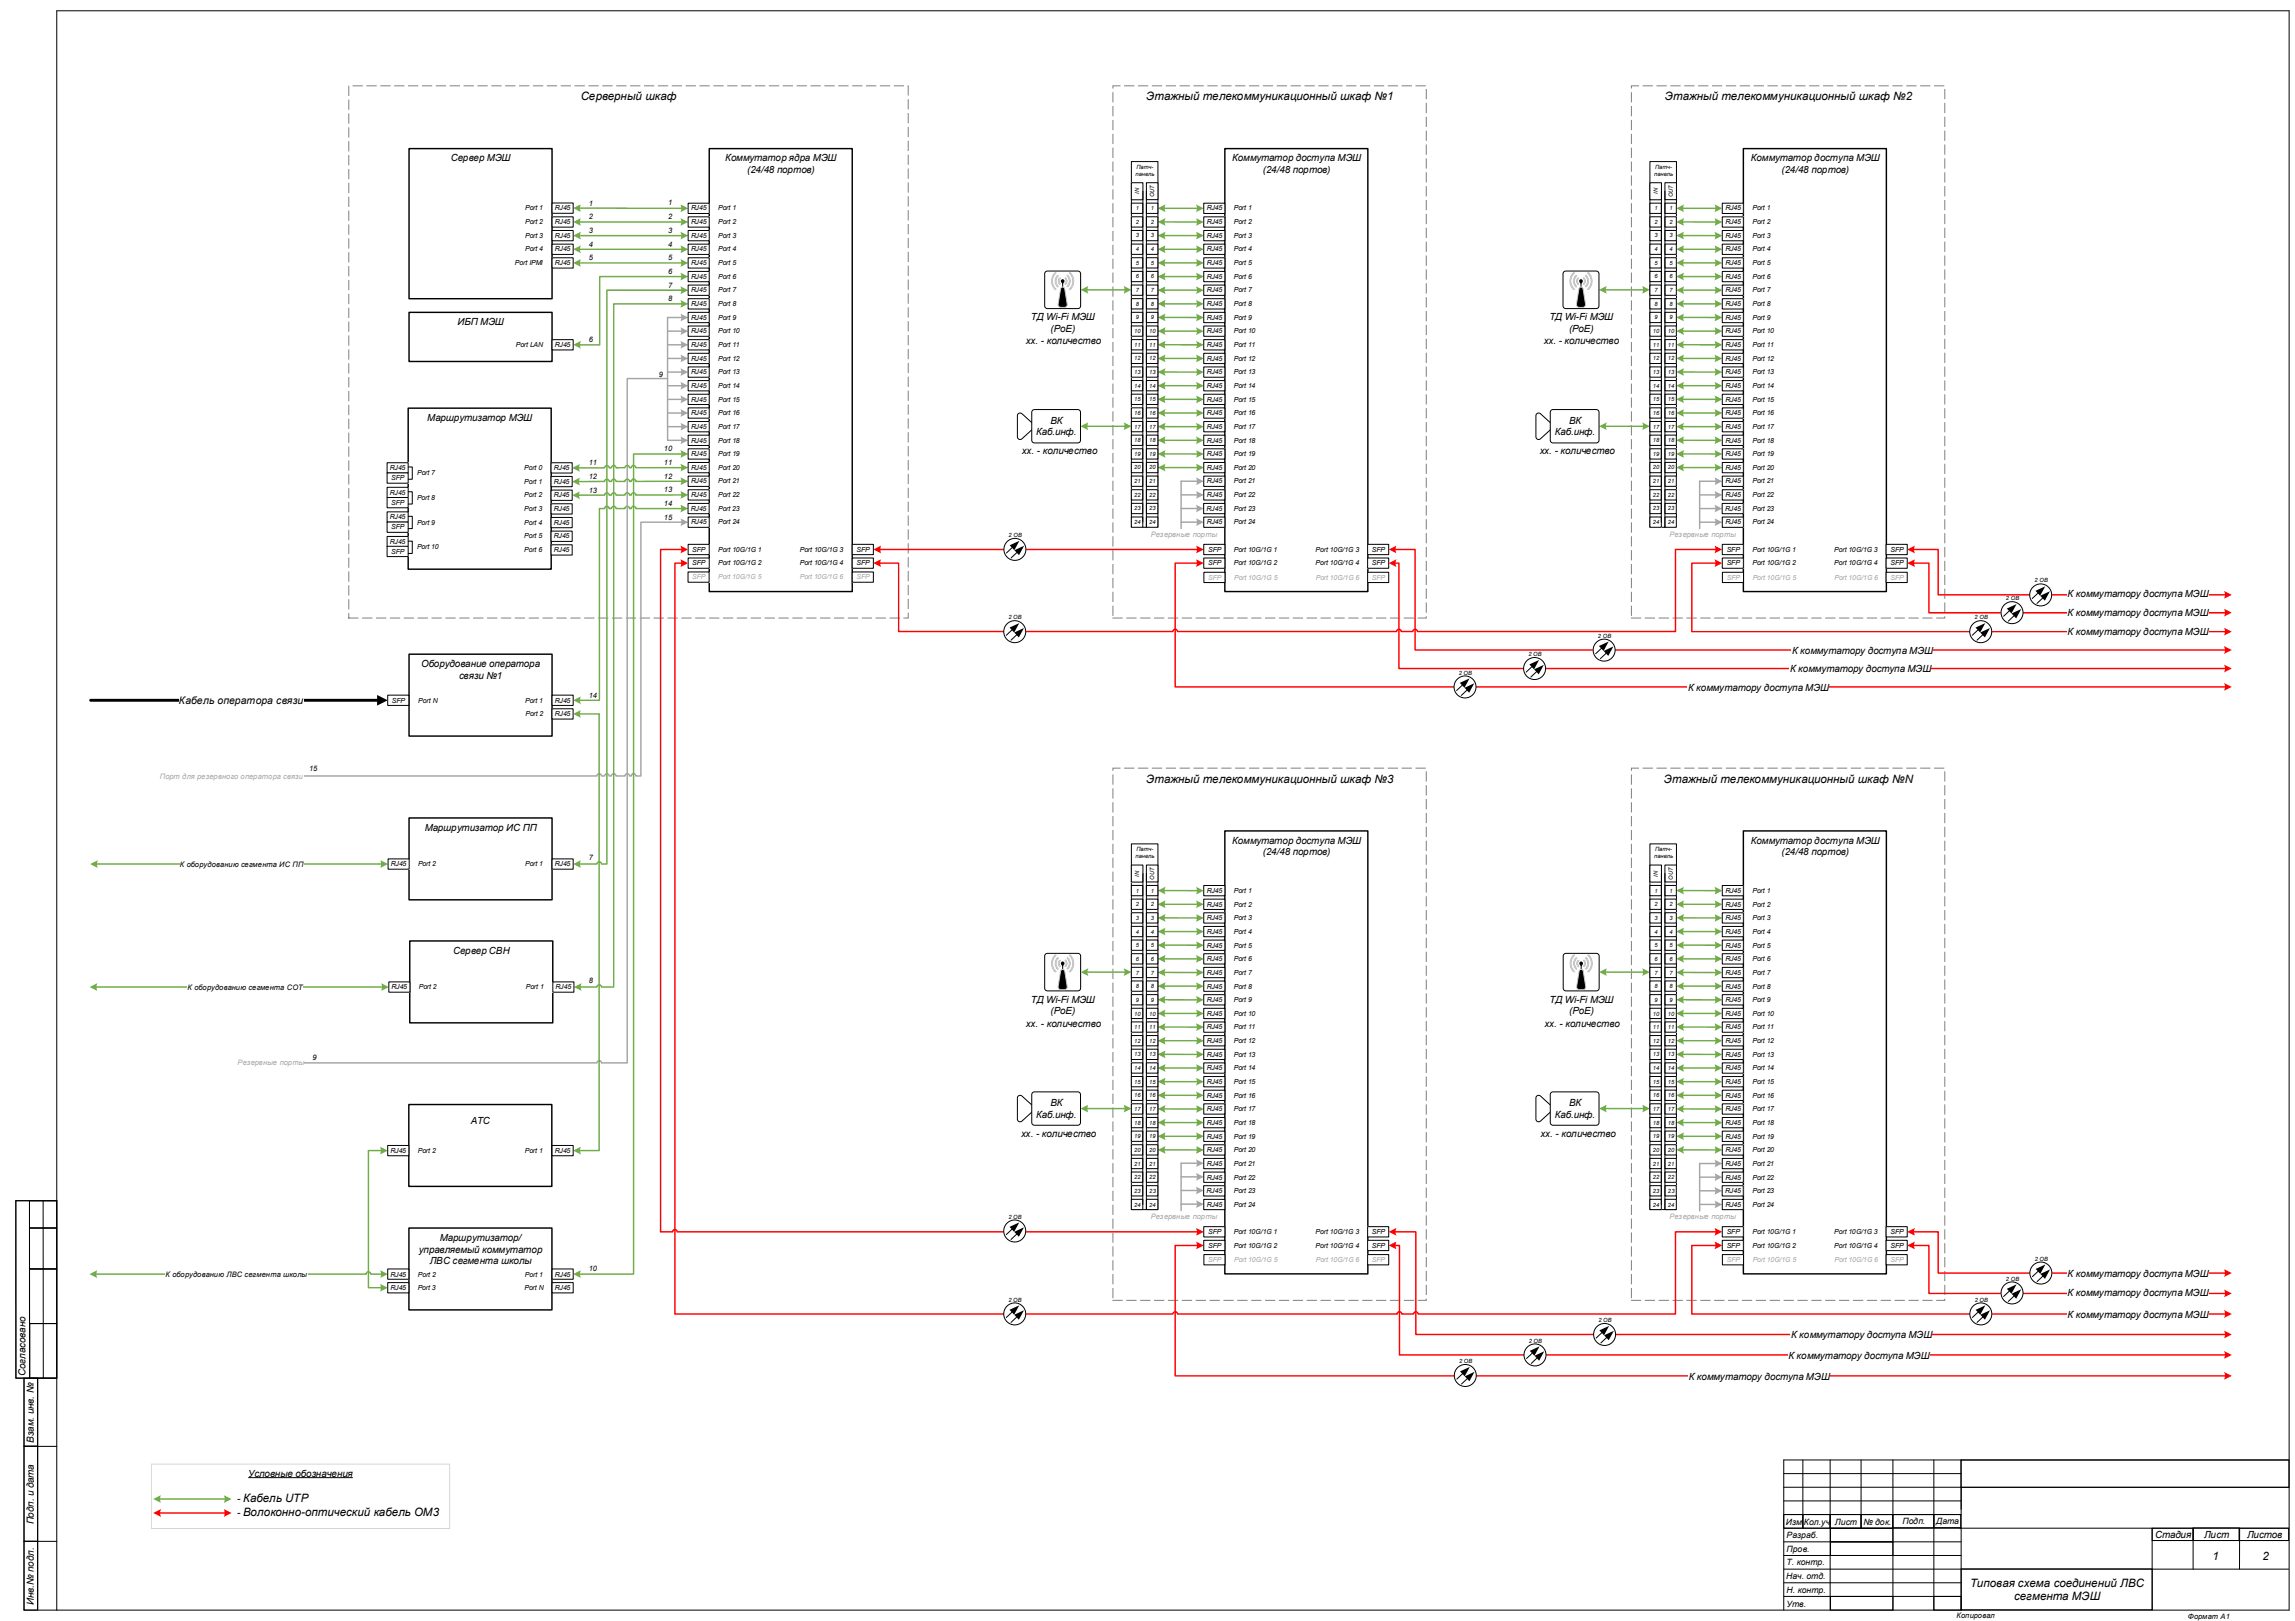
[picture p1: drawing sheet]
<svg xmlns="http://www.w3.org/2000/svg" width="841mm" height="594mm" viewBox="0 0 841 594" stroke-linecap="round" stroke-linejoin="round" font-family="sans-serif">
<defs><g id="words">
<g font-size="4.2">
<text x="212.8" y="36.7">Серверный шкаф</text>
<text x="420" y="36.7">Этажный телекоммуникационный шкаф №1</text>
<text x="610.1" y="36.7">Этажный телекоммуникационный шкаф №2</text>
<text x="420" y="286.8">Этажный телекоммуникационный шкаф №3</text>
<text x="609.7" y="286.8">Этажный телекоммуникационный шкаф №N</text>
<text x="89.1" y="550.3">Кабель UTP</text>
<text x="89.1" y="555.4">Волоконно-оптический кабель ОМ3</text>
<text x="810.7" y="571.6">1</text>
<text x="829.1" y="571.6">2</text>
<text x="721.9" y="581.3">Типовая схема соединений ЛВС</text>
<text x="738" y="586.4">сегмента МЭШ</text>
</g>
<text font-size="3.8" x="65.6" y="258">Кабель оператора связи</text>
<g font-size="3.6">
<text x="165.2" y="59.1">Сервер МЭШ</text>
<text x="265.8" y="59.1">Коммутатор ядра МЭШ</text>
<text x="451.5" y="59.1">Коммутатор доступа МЭШ</text>
<text x="641.5" y="59.1">Коммутатор доступа МЭШ</text>
<text x="273.8" y="63.3">(24/48 портов)</text>
<text x="462.8" y="63.3">(24/48 портов)</text>
<text x="652.8" y="63.3">(24/48 портов)</text>
<text x="167.6" y="119.1">ИБП МЭШ</text>
<text x="377.8" y="117.3">ТД Wi-Fi МЭШ</text>
<text x="567.7" y="117.3">ТД Wi-Fi МЭШ</text>
<text x="385" y="121.5">(PoE)</text>
<text x="575" y="121.5">(PoE)</text>
<text x="375.9" y="126">хх. - количество</text>
<text x="565.7" y="126">хх. - количество</text>
<text x="156.6" y="154.2">Маршрутизатор МЭШ</text>
<text x="384.9" y="155.2">ВК</text>
<text x="574.9" y="155.2">ВК</text>
<text x="379.7" y="159.4">Каб.инф.</text>
<text x="569.7" y="159.4">Каб.инф.</text>
<text x="374.5" y="166.4">хх. - количество</text>
<text x="564.2" y="166.4">хх. - количество</text>
<text x="757.7" y="218.8">К коммутатору доступа МЭШ</text>
<text x="757.7" y="225.8">К коммутатору доступа МЭШ</text>
<text x="757.7" y="232.8">К коммутатору доступа МЭШ</text>
<text x="656.7" y="239.5">К коммутатору доступа МЭШ</text>
<text x="154.3" y="244.4">Оборудование оператора</text>
<text x="168.2" y="248.6">связи №1</text>
<text x="656" y="246.3">К коммутатору доступа МЭШ</text>
<text x="618.6" y="253">К коммутатору доступа МЭШ</text>
<text x="155.6" y="304.4">Маршрутизатор ИС ПП</text>
<text x="451.5" y="309.1">Коммутатор доступа МЭШ</text>
<text x="641.5" y="309.1">Коммутатор доступа МЭШ</text>
<text x="462.8" y="313.4">(24/48 портов)</text>
<text x="652.8" y="313.4">(24/48 портов)</text>
<text x="166.1" y="349.5">Сервер СВН</text>
<text x="377.8" y="367.3">ТД Wi-Fi МЭШ</text>
<text x="385" y="371.6">(PoE)</text>
<text x="567.8" y="367.3">ТД Wi-Fi МЭШ</text>
<text x="575" y="371.6">(PoE)</text>
<text x="375.9" y="376.1">хх. - количество</text>
<text x="566" y="376.1">хх. - количество</text>
<text x="384.9" y="405.3">ВК</text>
<text x="574.9" y="405.3">ВК</text>
<text x="172.5" y="411.9">АТС</text>
<text x="379.7" y="409.5">Каб.инф.</text>
<text x="569.7" y="409.5">Каб.инф.</text>
<text x="374.1" y="416.5">хх. - количество</text>
<text x="564.5" y="416.5">хх. - количество</text>
<text x="161.1" y="454.7">Маршрутизатор/</text>
<text x="153.5" y="458.9">управляемый коммутатор</text>
<text x="157.5" y="463.2">ЛВС сегмента школы</text>
<text x="757.7" y="467.9">К коммутатору доступа МЭШ</text>
<text x="757.7" y="474.9">К коммутатору доступа МЭШ</text>
<text x="757.7" y="482.9">К коммутатору доступа МЭШ</text>
<text x="656.4" y="490.4">К коммутатору доступа МЭШ</text>
<text x="655.4" y="497.9">К коммутатору доступа МЭШ</text>
<text x="9.4" y="504.1" transform="rotate(-90 9.4 504.1)">Согласовано</text>
<text x="618.8" y="505.7">К коммутатору доступа МЭШ</text>
<text x="12.4" y="528.6" transform="rotate(-90 12.4 528.6)">Взам. инв. №</text>
<text x="91" y="541.2">Условные обозначения</text>
<text x="86.9" y="550.3">-</text>
<text x="86.9" y="555.4">-</text>
<text x="12.4" y="558.6" transform="rotate(-90 12.4 558.6)">Подп. и дата</text>
<text x="789.7" y="563.5">Стадия</text>
<text x="807.7" y="563.4">Лист</text>
<text x="823.4" y="563.5">Листов</text>
<text x="12.4" y="588" transform="rotate(-90 12.4 588)">Инв.№ подл.</text>
</g>
<g font-size="3.2">
<text x="654.3" y="558.6">Изм</text>
<text x="654.7" y="563.5">Разраб.</text>
<text x="661" y="558.6">Кол.уч</text>
<text x="672.4" y="558.6">Лист</text>
<text x="682.8" y="558.6">№ док.</text>
<text x="697.1" y="558.5">Подп.</text>
<text x="709.5" y="558.5">Дата</text>
<text x="654.7" y="568.6">Пров.</text>
<text x="654.7" y="573.6">Т. контр.</text>
<text x="654.5" y="578.6">Нач. отд.</text>
<text x="654.7" y="583.6">Н. контр.</text>
<text x="654.6" y="588.7">Утв.</text>
</g>
<g font-size="2.8">
<text x="215.8" y="75.3">1</text>
<text x="244.8" y="75.3">1</text>
<text x="215.8" y="80.4">2</text>
<text x="244.8" y="80.4">2</text>
<text x="215.8" y="85.4">3</text>
<text x="244.8" y="85.4">3</text>
<text x="215.8" y="90.4">4</text>
<text x="215.8" y="95.4">5</text>
<text x="244.8" y="90.4">4</text>
<text x="244.8" y="95.4">5</text>
<text x="244.8" y="100.4">6</text>
<text x="244.8" y="105.4">7</text>
<text x="244.8" y="110.4">8</text>
<text x="215.8" y="125.4">6</text>
<text x="241.5" y="138.1">9</text>
<text x="243.3" y="165.4">10</text>
<text x="215.8" y="170.6">11</text>
<text x="243.3" y="170.4">11</text>
<text x="215.8" y="175.6">12</text>
<text x="243.3" y="175.5">12</text>
<text x="215.8" y="180.5">13</text>
<text x="243.3" y="180.4">13</text>
<text x="243.3" y="185.4">14</text>
<text x="243.3" y="190.4">15</text>
<text x="215.8" y="255.7">14</text>
<text x="113.3" y="282.5">15</text>
<text x="65.9" y="317.7">К оборудованию сегмента ИС ПП</text>
<text x="215.8" y="315.2">7</text>
<text x="68.7" y="362.7">К оборудованию сегмента СОТ</text>
<text x="215.8" y="360.3">8</text>
<text x="114.5" y="388.4">9</text>
<text x="60.6" y="467.8">К оборудованию ЛВС сегмента школы</text>
<text x="215.8" y="465.5">10</text>
<text x="716.9" y="593">Копировал</text>
<text x="801.7" y="593">Формат А1</text>
</g>
<g font-size="2.8" fill="#a5a5a5">
<text x="421.7" y="196.7">Резервные порты</text>
<text x="611.7" y="196.8">Резервные порты</text>
<text x="58.5" y="285.3">Порт для резервного оператора связи</text>
<text x="87.1" y="390.2">Резервные порты</text>
<text x="421.7" y="446.7">Резервные порты</text>
<text x="611.7" y="446.8">Резервные порты</text>
</g>
<g font-size="2.5">
<text x="192.4" y="77">Port 1</text>
<text x="203.3" y="77">RJ45</text>
<text x="253.2" y="77.1">RJ45</text>
<text x="263.2" y="77.1">Port 1</text>
<text x="442.2" y="77.1">RJ45</text>
<text x="452.1" y="77.1">Port 1</text>
<text x="632.2" y="77.1">RJ45</text>
<text x="642.2" y="77.1">Port 1</text>
<text x="192.4" y="82.1">Port 2</text>
<text x="203.3" y="82.1">RJ45</text>
<text x="253.2" y="82.1">RJ45</text>
<text x="263.2" y="82.1">Port 2</text>
<text x="442.2" y="82.1">RJ45</text>
<text x="452.1" y="82.1">Port 2</text>
<text x="632.2" y="82.1">RJ45</text>
<text x="642.2" y="82.1">Port 2</text>
<text x="192.4" y="87.1">Port 3</text>
<text x="203.3" y="87.1">RJ45</text>
<text x="253.2" y="87.1">RJ45</text>
<text x="263.2" y="87.1">Port 3</text>
<text x="442.2" y="87.1">RJ45</text>
<text x="452.1" y="87.1">Port 3</text>
<text x="632.2" y="87.1">RJ45</text>
<text x="642.2" y="87.1">Port 3</text>
<text x="192.4" y="92.1">Port 4</text>
<text x="203.3" y="92.1">RJ45</text>
<text x="253.2" y="92.1">RJ45</text>
<text x="263.2" y="92.1">Port 4</text>
<text x="442.2" y="92.1">RJ45</text>
<text x="452.1" y="92.1">Port 4</text>
<text x="632.2" y="92.1">RJ45</text>
<text x="642.2" y="92.1">Port 4</text>
<text x="188.7" y="97.1">Port IPMI</text>
<text x="203.3" y="97.1">RJ45</text>
<text x="253.2" y="97.1">RJ45</text>
<text x="263.2" y="97.1">Port 5</text>
<text x="442.2" y="97.1">RJ45</text>
<text x="452.1" y="97.1">Port 5</text>
<text x="632.2" y="97.1">RJ45</text>
<text x="642.2" y="97.1">Port 5</text>
<text x="253.2" y="102.1">RJ45</text>
<text x="253.2" y="107.1">RJ45</text>
<text x="263.2" y="102.1">Port 6</text>
<text x="263.2" y="107.1">Port 7</text>
<text x="442.2" y="102.1">RJ45</text>
<text x="442.2" y="107.1">RJ45</text>
<text x="452.1" y="102.1">Port 6</text>
<text x="452.1" y="107.1">Port 7</text>
<text x="632.2" y="102.1">RJ45</text>
<text x="632.2" y="107.1">RJ45</text>
<text x="642.2" y="102.1">Port 6</text>
<text x="642.2" y="107.1">Port 7</text>
<text x="253.2" y="112.1">RJ45</text>
<text x="263.2" y="112.1">Port 8</text>
<text x="442.2" y="112.1">RJ45</text>
<text x="452.1" y="112.1">Port 8</text>
<text x="632.2" y="112.1">RJ45</text>
<text x="642.2" y="112.1">Port 8</text>
<text x="253.2" y="117.1">RJ45</text>
<text x="263.2" y="117.1">Port 9</text>
<text x="442.2" y="117.1">RJ45</text>
<text x="452.1" y="117.1">Port 9</text>
<text x="632.2" y="117.1">RJ45</text>
<text x="642.2" y="117.1">Port 9</text>
<text x="253.2" y="122.1">RJ45</text>
<text x="263.2" y="122.1">Port 10</text>
<text x="442.2" y="122.1">RJ45</text>
<text x="452.1" y="122.1">Port 10</text>
<text x="632.2" y="122.1">RJ45</text>
<text x="642.2" y="122.1">Port 10</text>
<text x="189" y="127.1">Port LAN</text>
<text x="203.3" y="127.1">RJ45</text>
<text x="253.2" y="127.1">RJ45</text>
<text x="263.2" y="127.1">Port 11</text>
<text x="442.2" y="127.1">RJ45</text>
<text x="452.1" y="127.1">Port 11</text>
<text x="632.2" y="127.1">RJ45</text>
<text x="642.2" y="127.1">Port 11</text>
<text x="253.2" y="132.1">RJ45</text>
<text x="253.2" y="137.1">RJ45</text>
<text x="263.2" y="132.1">Port 12</text>
<text x="263.2" y="137.1">Port 13</text>
<text x="442.2" y="132.1">RJ45</text>
<text x="442.2" y="137.1">RJ45</text>
<text x="452.1" y="132.1">Port 12</text>
<text x="452.1" y="137.1">Port 13</text>
<text x="632.2" y="132.1">RJ45</text>
<text x="632.2" y="137.1">RJ45</text>
<text x="642.2" y="132.1">Port 12</text>
<text x="642.2" y="137.1">Port 13</text>
<text x="253.2" y="142.1">RJ45</text>
<text x="263.2" y="142.1">Port 14</text>
<text x="442.2" y="142.1">RJ45</text>
<text x="452.1" y="142.1">Port 14</text>
<text x="632.2" y="142.1">RJ45</text>
<text x="642.2" y="142.1">Port 14</text>
<text x="253.2" y="147.1">RJ45</text>
<text x="263.2" y="147.1">Port 15</text>
<text x="442.2" y="147.1">RJ45</text>
<text x="452.1" y="147.1">Port 15</text>
<text x="632.2" y="147.1">RJ45</text>
<text x="642.2" y="147.1">Port 15</text>
<text x="253.2" y="152.1">RJ45</text>
<text x="263.2" y="152.1">Port 16</text>
<text x="442.2" y="152.1">RJ45</text>
<text x="452.1" y="152.1">Port 16</text>
<text x="632.2" y="152.1">RJ45</text>
<text x="642.2" y="152.1">Port 16</text>
<text x="253.2" y="157.1">RJ45</text>
<text x="263.2" y="157.1">Port 17</text>
<text x="442.2" y="157.1">RJ45</text>
<text x="452.1" y="157.1">Port 17</text>
<text x="632.2" y="157.1">RJ45</text>
<text x="642.2" y="157.1">Port 17</text>
<text x="253.2" y="162.1">RJ45</text>
<text x="253.2" y="167.1">RJ45</text>
<text x="263.2" y="162.1">Port 18</text>
<text x="263.2" y="167.1">Port 19</text>
<text x="442.2" y="162.1">RJ45</text>
<text x="442.2" y="167.1">RJ45</text>
<text x="452.1" y="162.1">Port 18</text>
<text x="452.1" y="167.1">Port 19</text>
<text x="632.2" y="162.1">RJ45</text>
<text x="632.2" y="167.1">RJ45</text>
<text x="642.2" y="162.1">Port 18</text>
<text x="642.2" y="167.1">Port 19</text>
<text x="142.9" y="172.2">RJ45</text>
<text x="192.1" y="172.2">Port 0</text>
<text x="203" y="172.2">RJ45</text>
<text x="253.2" y="172.1">RJ45</text>
<text x="263.2" y="172.1">Port 20</text>
<text x="442.2" y="172.1">RJ45</text>
<text x="452.1" y="172.1">Port 20</text>
<text x="632.2" y="172.1">RJ45</text>
<text x="642.2" y="172.1">Port 20</text>
<text x="143.3" y="176">SFP</text>
<text x="152.8" y="174.1">Port 7</text>
<text x="192.1" y="177.3">Port 1</text>
<text x="203" y="177.3">RJ45</text>
<text x="253.2" y="177.1">RJ45</text>
<text x="263.2" y="177.1">Port 21</text>
<text x="442.2" y="177.1">RJ45</text>
<text x="452.1" y="177.1">Port 21</text>
<text x="632.2" y="177.1">RJ45</text>
<text x="642.2" y="177.1">Port 21</text>
<text x="142.9" y="181.2">RJ45</text>
<text x="143.3" y="185">SFP</text>
<text x="152.8" y="183.2">Port 8</text>
<text x="192.1" y="182.3">Port 2</text>
<text x="203" y="182.3">RJ45</text>
<text x="253.2" y="182.1">RJ45</text>
<text x="263.2" y="182.1">Port 22</text>
<text x="442.2" y="182.1">RJ45</text>
<text x="452.1" y="182.1">Port 22</text>
<text x="632.2" y="182.1">RJ45</text>
<text x="642.2" y="182.1">Port 22</text>
<text x="142.9" y="190.2">RJ45</text>
<text x="192.1" y="187.3">Port 3</text>
<text x="203" y="187.3">RJ45</text>
<text x="253.2" y="187.1">RJ45</text>
<text x="263.1" y="187.1">Port 23</text>
<text x="442.1" y="187.1">RJ45</text>
<text x="452.1" y="187.1">Port 23</text>
<text x="632.2" y="187.1">RJ45</text>
<text x="642.2" y="187.1">Port 23</text>
<text x="143.3" y="194">SFP</text>
<text x="152.8" y="192.2">Port 9</text>
<text x="192.1" y="192.3">Port 4</text>
<text x="192.1" y="197.3">Port 5</text>
<text x="203" y="192.3">RJ45</text>
<text x="203" y="197.3">RJ45</text>
<text x="253.2" y="192.1">RJ45</text>
<text x="263.2" y="192.1">Port 24</text>
<text x="442.2" y="192.1">RJ45</text>
<text x="452.1" y="192.1">Port 24</text>
<text x="632.2" y="192.1">RJ45</text>
<text x="642.2" y="192.1">Port 24</text>
<text x="142.9" y="199.2">RJ45</text>
<text x="143.3" y="202.9">SFP</text>
<text x="152.8" y="201">Port 10</text>
<text x="192.1" y="202.3">Port 6</text>
<text x="203" y="202.3">RJ45</text>
<text x="253.7" y="202.2">SFP</text>
<text x="263.2" y="202.2">Port 10G/1G 1</text>
<text x="293.1" y="202.2">Port 10G/1G 3</text>
<text x="313.8" y="202.2">SFP</text>
<text x="442.7" y="202.2">SFP</text>
<text x="452.1" y="202.2">Port 10G/1G 1</text>
<text x="482.1" y="202.2">Port 10G/1G 3</text>
<text x="502.7" y="202.2">SFP</text>
<text x="632.7" y="202.2">SFP</text>
<text x="642.2" y="202.2">Port 10G/1G 1</text>
<text x="672.1" y="202.2">Port 10G/1G 3</text>
<text x="692.8" y="202.2">SFP</text>
<text x="253.7" y="207.2">SFP</text>
<text x="263.2" y="207.2">Port 10G/1G 2</text>
<text x="293.1" y="207.2">Port 10G/1G 4</text>
<text x="313.8" y="207.2">SFP</text>
<text x="442.7" y="207.2">SFP</text>
<text x="452.1" y="207.2">Port 10G/1G 2</text>
<text x="482.1" y="207.2">Port 10G/1G 4</text>
<text x="502.7" y="207.2">SFP</text>
<text x="632.7" y="207.2">SFP</text>
<text x="642.2" y="207.2">Port 10G/1G 2</text>
<text x="672.1" y="207.2">Port 10G/1G 4</text>
<text x="692.8" y="207.2">SFP</text>
<text x="143.6" y="257.4">SFP</text>
<text x="153.3" y="257.4">Port N</text>
<text x="192.4" y="257.4">Port 1</text>
<text x="203.3" y="257.4">RJ45</text>
<text x="192.5" y="262.4">Port 2</text>
<text x="203.3" y="262.4">RJ45</text>
<text x="143.2" y="317.4">RJ45</text>
<text x="153.2" y="317.4">Port 2</text>
<text x="192.4" y="317.4">Port 1</text>
<text x="203.3" y="317.4">RJ45</text>
<text x="442.2" y="327.2">RJ45</text>
<text x="452.1" y="327.2">Port 1</text>
<text x="632.2" y="327.2">RJ45</text>
<text x="642.2" y="327.2">Port 1</text>
<text x="442.2" y="332.2">RJ45</text>
<text x="452.1" y="332.2">Port 2</text>
<text x="632.2" y="332.2">RJ45</text>
<text x="642.2" y="332.2">Port 2</text>
<text x="442.2" y="337.2">RJ45</text>
<text x="452.1" y="337.2">Port 3</text>
<text x="632.2" y="337.2">RJ45</text>
<text x="642.2" y="337.2">Port 3</text>
<text x="442.2" y="342.2">RJ45</text>
<text x="442.2" y="347.2">RJ45</text>
<text x="452.1" y="342.2">Port 4</text>
<text x="452.1" y="347.2">Port 5</text>
<text x="632.2" y="342.2">RJ45</text>
<text x="632.2" y="347.2">RJ45</text>
<text x="642.2" y="342.2">Port 4</text>
<text x="642.2" y="347.2">Port 5</text>
<text x="442.2" y="352.2">RJ45</text>
<text x="452.1" y="352.2">Port 6</text>
<text x="632.2" y="352.2">RJ45</text>
<text x="642.2" y="352.2">Port 6</text>
<text x="442.2" y="357.2">RJ45</text>
<text x="452.1" y="357.2">Port 7</text>
<text x="632.2" y="357.2">RJ45</text>
<text x="642.2" y="357.2">Port 7</text>
<text x="143.5" y="362.5">RJ45</text>
<text x="153.5" y="362.5">Port 2</text>
<text x="192.7" y="362.5">Port 1</text>
<text x="203.6" y="362.5">RJ45</text>
<text x="442.2" y="362.2">RJ45</text>
<text x="452.1" y="362.2">Port 8</text>
<text x="632.2" y="362.2">RJ45</text>
<text x="642.2" y="362.2">Port 8</text>
<text x="442.2" y="367.2">RJ45</text>
<text x="452.1" y="367.2">Port 9</text>
<text x="632.2" y="367.2">RJ45</text>
<text x="642.2" y="367.2">Port 9</text>
<text x="442.2" y="372.2">RJ45</text>
<text x="442.2" y="377.2">RJ45</text>
<text x="452.1" y="372.2">Port 10</text>
<text x="452.1" y="377.2">Port 11</text>
<text x="632.2" y="372.2">RJ45</text>
<text x="632.2" y="377.2">RJ45</text>
<text x="642.2" y="372.2">Port 10</text>
<text x="642.2" y="377.2">Port 11</text>
<text x="442.2" y="382.2">RJ45</text>
<text x="452.1" y="382.2">Port 12</text>
<text x="632.2" y="382.2">RJ45</text>
<text x="642.2" y="382.2">Port 12</text>
<text x="442.2" y="387.2">RJ45</text>
<text x="452.1" y="387.2">Port 13</text>
<text x="632.2" y="387.2">RJ45</text>
<text x="642.2" y="387.2">Port 13</text>
<text x="442.2" y="392.2">RJ45</text>
<text x="452.1" y="392.2">Port 14</text>
<text x="632.2" y="392.2">RJ45</text>
<text x="642.2" y="392.2">Port 14</text>
<text x="442.2" y="397.2">RJ45</text>
<text x="452.1" y="397.2">Port 15</text>
<text x="632.2" y="397.2">RJ45</text>
<text x="642.2" y="397.2">Port 15</text>
<text x="442.2" y="402.2">RJ45</text>
<text x="442.2" y="407.2">RJ45</text>
<text x="452.1" y="402.2">Port 16</text>
<text x="452.1" y="407.2">Port 17</text>
<text x="632.2" y="402.2">RJ45</text>
<text x="632.2" y="407.2">RJ45</text>
<text x="642.2" y="402.2">Port 16</text>
<text x="642.2" y="407.2">Port 17</text>
<text x="442.2" y="412.2">RJ45</text>
<text x="452.1" y="412.2">Port 18</text>
<text x="632.2" y="412.2">RJ45</text>
<text x="642.2" y="412.2">Port 18</text>
<text x="442.2" y="417.2">RJ45</text>
<text x="452.1" y="417.2">Port 19</text>
<text x="632.2" y="417.2">RJ45</text>
<text x="642.2" y="417.2">Port 19</text>
<text x="143.1" y="422.5">RJ45</text>
<text x="153.1" y="422.5">Port 2</text>
<text x="192.3" y="422.5">Port 1</text>
<text x="203.3" y="422.5">RJ45</text>
<text x="442.2" y="422.2">RJ45</text>
<text x="452.1" y="422.2">Port 20</text>
<text x="632.2" y="422.2">RJ45</text>
<text x="642.2" y="422.2">Port 20</text>
<text x="442.2" y="427.2">RJ45</text>
<text x="452.1" y="427.2">Port 21</text>
<text x="632.2" y="427.2">RJ45</text>
<text x="642.2" y="427.2">Port 21</text>
<text x="442.1" y="437.2">RJ45</text>
<text x="442.2" y="432.2">RJ45</text>
<text x="452.1" y="437.2">Port 23</text>
<text x="452.1" y="432.2">Port 22</text>
<text x="632.2" y="437.2">RJ45</text>
<text x="632.2" y="432.2">RJ45</text>
<text x="642.2" y="437.2">Port 23</text>
<text x="642.2" y="432.2">Port 22</text>
<text x="442.2" y="442.2">RJ45</text>
<text x="452.1" y="442.2">Port 24</text>
<text x="632.2" y="442.2">RJ45</text>
<text x="642.2" y="442.2">Port 24</text>
<text x="442.7" y="452.2">SFP</text>
<text x="452.1" y="452.2">Port 10G/1G 1</text>
<text x="482.1" y="452.2">Port 10G/1G 3</text>
<text x="502.7" y="452.2">SFP</text>
<text x="632.7" y="452.2">SFP</text>
<text x="642.2" y="452.2">Port 10G/1G 1</text>
<text x="672.1" y="452.2">Port 10G/1G 3</text>
<text x="692.8" y="452.2">SFP</text>
<text x="442.7" y="457.2">SFP</text>
<text x="452.1" y="457.2">Port 10G/1G 2</text>
<text x="482.1" y="457.2">Port 10G/1G 4</text>
<text x="502.7" y="457.2">SFP</text>
<text x="632.7" y="457.2">SFP</text>
<text x="642.2" y="457.2">Port 10G/1G 2</text>
<text x="672.1" y="457.2">Port 10G/1G 4</text>
<text x="692.8" y="457.2">SFP</text>
<text x="143.1" y="467.7">RJ45</text>
<text x="153.1" y="467.7">Port 2</text>
<text x="192.4" y="467.7">Port 1</text>
<text x="203.3" y="467.7">RJ45</text>
<text x="143.1" y="472.7">RJ45</text>
<text x="153" y="472.7">Port 3</text>
<text x="192.1" y="472.7">Port N</text>
<text x="203.3" y="472.7">RJ45</text>
</g>
<g font-size="2.5" fill="#a5a5a5">
<text x="253.6" y="212.3">SFP</text>
<text x="263.1" y="212.3">Port 10G/1G 5</text>
<text x="293.1" y="212.3">Port 10G/1G 6</text>
<text x="313.8" y="212.3">SFP</text>
<text x="442.7" y="212.4">SFP</text>
<text x="452.2" y="212.4">Port 10G/1G 5</text>
<text x="482.1" y="212.4">Port 10G/1G 6</text>
<text x="502.7" y="212.4">SFP</text>
<text x="632.8" y="212.4">SFP</text>
<text x="642.2" y="212.4">Port 10G/1G 5</text>
<text x="672.2" y="212.4">Port 10G/1G 6</text>
<text x="692.8" y="212.4">SFP</text>
<text x="442.7" y="462.5">SFP</text>
<text x="452.2" y="462.5">Port 10G/1G 5</text>
<text x="482.1" y="462.5">Port 10G/1G 6</text>
<text x="502.7" y="462.5">SFP</text>
<text x="632.8" y="462.5">SFP</text>
<text x="642.2" y="462.5">Port 10G/1G 5</text>
<text x="672.2" y="462.5">Port 10G/1G 6</text>
<text x="692.8" y="462.5">SFP</text>
</g>
<g font-size="2.1">
<text x="416" y="64.4">панель</text>
<text x="416.4" y="61.8">Патч-</text>
<text x="606.1" y="64.4">панель</text>
<text x="606.4" y="61.8">Патч-</text>
<text x="417.4" y="71.2" transform="rotate(-90 417.4 71.2)">IN</text>
<text x="607.5" y="71.2" transform="rotate(-90 607.5 71.2)">IN</text>
<text x="416.2" y="77">1</text>
<text x="421.7" y="77">1</text>
<text x="422.9" y="72.3" transform="rotate(-90 422.9 72.3)">OUT</text>
<text x="606.2" y="77">1</text>
<text x="611.7" y="77">1</text>
<text x="613" y="72.3" transform="rotate(-90 613 72.3)">OUT</text>
<text x="416.2" y="82">2</text>
<text x="421.7" y="82">2</text>
<text x="606.2" y="82">2</text>
<text x="611.7" y="82">2</text>
<text x="416.2" y="87">3</text>
<text x="421.7" y="87">3</text>
<text x="606.2" y="87">3</text>
<text x="611.7" y="87">3</text>
<text x="416.2" y="92">4</text>
<text x="421.7" y="92">4</text>
<text x="606.2" y="92">4</text>
<text x="611.7" y="92">4</text>
<text x="416.2" y="97">5</text>
<text x="416.2" y="102">6</text>
<text x="421.7" y="97">5</text>
<text x="421.7" y="102">6</text>
<text x="606.2" y="97">5</text>
<text x="606.2" y="102">6</text>
<text x="611.7" y="97">5</text>
<text x="611.7" y="102">6</text>
<text x="416.2" y="107">7</text>
<text x="421.7" y="107">7</text>
<text x="606.2" y="107">7</text>
<text x="611.7" y="107">7</text>
<text x="416.2" y="112">8</text>
<text x="421.7" y="112">8</text>
<text x="606.2" y="112">8</text>
<text x="611.7" y="112">8</text>
<text x="416.2" y="117">9</text>
<text x="421.7" y="117">9</text>
<text x="606.2" y="117">9</text>
<text x="611.7" y="117">9</text>
<text x="415.6" y="122">10</text>
<text x="421.1" y="122">10</text>
<text x="605.6" y="122">10</text>
<text x="611.1" y="122">10</text>
<text x="415.6" y="127">11</text>
<text x="421.1" y="127">11</text>
<text x="605.6" y="127">11</text>
<text x="611.1" y="127">11</text>
<text x="415.6" y="132">12</text>
<text x="415.6" y="137">13</text>
<text x="421.1" y="132">12</text>
<text x="421.1" y="137">13</text>
<text x="605.6" y="132">12</text>
<text x="605.6" y="137">13</text>
<text x="611.1" y="132">12</text>
<text x="611.1" y="137">13</text>
<text x="415.6" y="142">14</text>
<text x="421.1" y="142">14</text>
<text x="605.6" y="142">14</text>
<text x="611.1" y="142">14</text>
<text x="415.6" y="147">15</text>
<text x="421.1" y="147">15</text>
<text x="605.6" y="147">15</text>
<text x="611.1" y="147">15</text>
<text x="415.6" y="152">16</text>
<text x="421.1" y="152">16</text>
<text x="605.6" y="152">16</text>
<text x="611.1" y="152">16</text>
<text x="415.6" y="157">17</text>
<text x="421.1" y="157">17</text>
<text x="605.6" y="157">17</text>
<text x="611.1" y="157">17</text>
<text x="415.6" y="162">18</text>
<text x="415.6" y="167">19</text>
<text x="421.1" y="162">18</text>
<text x="421.1" y="167">19</text>
<text x="605.6" y="162">18</text>
<text x="605.6" y="167">19</text>
<text x="611.1" y="162">18</text>
<text x="611.1" y="167">19</text>
<text x="415.6" y="172">20</text>
<text x="421.1" y="172">20</text>
<text x="605.6" y="172">20</text>
<text x="611.1" y="172">20</text>
<text x="415.6" y="177">21</text>
<text x="421.1" y="177">21</text>
<text x="605.6" y="177">21</text>
<text x="611.1" y="177">21</text>
<text x="415.6" y="182">22</text>
<text x="421.1" y="182">22</text>
<text x="605.6" y="182">22</text>
<text x="611.1" y="182">22</text>
<text x="415.6" y="187">23</text>
<text x="421.1" y="187">23</text>
<text x="605.6" y="187">23</text>
<text x="611.1" y="187">23</text>
<text x="369.6" y="196.7">2 ОВ</text>
<text x="415.6" y="192">24</text>
<text x="421.1" y="192">24</text>
<text x="605.6" y="192">24</text>
<text x="611.1" y="192">24</text>
<text x="745.6" y="213.4">2 ОВ</text>
<text x="735" y="220">2 ОВ</text>
<text x="369.5" y="226.9">2 ОВ</text>
<text x="723.6" y="226.9">2 ОВ</text>
<text x="585.5" y="233.7">2 ОВ</text>
<text x="560.1" y="240.5">2 ОВ</text>
<text x="534.6" y="247.2">2 ОВ</text>
<text x="416.4" y="311.9">Патч-</text>
<text x="606.4" y="311.9">Патч-</text>
<text x="416" y="314.5">панель</text>
<text x="606.1" y="314.5">панель</text>
<text x="417.4" y="321.3" transform="rotate(-90 417.4 321.3)">IN</text>
<text x="422.9" y="322.4" transform="rotate(-90 422.9 322.4)">OUT</text>
<text x="607.5" y="321.3" transform="rotate(-90 607.5 321.3)">IN</text>
<text x="613" y="322.4" transform="rotate(-90 613 322.4)">OUT</text>
<text x="416.2" y="327.1">1</text>
<text x="421.7" y="327.1">1</text>
<text x="606.2" y="327.1">1</text>
<text x="611.7" y="327.1">1</text>
<text x="416.2" y="332.1">2</text>
<text x="421.7" y="332.1">2</text>
<text x="606.2" y="332.1">2</text>
<text x="611.7" y="332.1">2</text>
<text x="416.2" y="337.1">3</text>
<text x="421.7" y="337.1">3</text>
<text x="606.2" y="337.1">3</text>
<text x="611.7" y="337.1">3</text>
<text x="416.2" y="342.1">4</text>
<text x="416.2" y="347.1">5</text>
<text x="421.7" y="342.1">4</text>
<text x="421.7" y="347.1">5</text>
<text x="606.2" y="342.1">4</text>
<text x="606.2" y="347.1">5</text>
<text x="611.7" y="342.1">4</text>
<text x="611.7" y="347.1">5</text>
<text x="416.2" y="352.1">6</text>
<text x="421.7" y="352.1">6</text>
<text x="606.2" y="352.1">6</text>
<text x="611.7" y="352.1">6</text>
<text x="416.2" y="357.1">7</text>
<text x="421.7" y="357.1">7</text>
<text x="606.2" y="357.1">7</text>
<text x="611.7" y="357.1">7</text>
<text x="416.2" y="362.1">8</text>
<text x="421.7" y="362.1">8</text>
<text x="606.2" y="362.1">8</text>
<text x="611.7" y="362.1">8</text>
<text x="416.2" y="367.1">9</text>
<text x="421.7" y="367.1">9</text>
<text x="606.2" y="367.1">9</text>
<text x="611.7" y="367.1">9</text>
<text x="415.6" y="372.1">10</text>
<text x="415.6" y="377.1">11</text>
<text x="421.1" y="372.1">10</text>
<text x="421.1" y="377.1">11</text>
<text x="605.6" y="372.1">10</text>
<text x="605.6" y="377.1">11</text>
<text x="611.1" y="372.1">10</text>
<text x="611.1" y="377.1">11</text>
<text x="415.6" y="382.1">12</text>
<text x="421.1" y="382.1">12</text>
<text x="605.6" y="382.1">12</text>
<text x="611.1" y="382.1">12</text>
<text x="415.6" y="387.1">13</text>
<text x="421.1" y="387.1">13</text>
<text x="605.6" y="387.1">13</text>
<text x="611.1" y="387.1">13</text>
<text x="415.6" y="392.1">14</text>
<text x="421.1" y="392.1">14</text>
<text x="605.6" y="392.1">14</text>
<text x="611.1" y="392.1">14</text>
<text x="415.6" y="397.1">15</text>
<text x="421.1" y="397.1">15</text>
<text x="605.6" y="397.1">15</text>
<text x="611.1" y="397.1">15</text>
<text x="415.6" y="402.1">16</text>
<text x="415.6" y="407.1">17</text>
<text x="421.1" y="402.1">16</text>
<text x="421.1" y="407.1">17</text>
<text x="605.6" y="402.1">16</text>
<text x="605.6" y="407.1">17</text>
<text x="611.1" y="402.1">16</text>
<text x="611.1" y="407.1">17</text>
<text x="415.6" y="412.1">18</text>
<text x="421.1" y="412.1">18</text>
<text x="605.6" y="412.1">18</text>
<text x="611.1" y="412.1">18</text>
<text x="415.6" y="417.1">19</text>
<text x="421.1" y="417.1">19</text>
<text x="605.6" y="417.1">19</text>
<text x="611.1" y="417.1">19</text>
<text x="415.6" y="422.1">20</text>
<text x="421.1" y="422.1">20</text>
<text x="605.6" y="422.1">20</text>
<text x="611.1" y="422.1">20</text>
<text x="415.6" y="427.1">21</text>
<text x="421.1" y="427.1">21</text>
<text x="605.6" y="427.1">21</text>
<text x="611.1" y="427.1">21</text>
<text x="415.6" y="432.1">22</text>
<text x="415.6" y="437.1">23</text>
<text x="421.1" y="432.1">22</text>
<text x="421.1" y="437.1">23</text>
<text x="605.6" y="432.1">22</text>
<text x="605.6" y="437.1">23</text>
<text x="611.1" y="432.1">22</text>
<text x="611.1" y="437.1">23</text>
<text x="415.6" y="442.1">24</text>
<text x="421.1" y="442.1">24</text>
<text x="605.6" y="442.1">24</text>
<text x="611.1" y="442.1">24</text>
<text x="369.5" y="446.5">2 ОВ</text>
<text x="745.6" y="462.1">2 ОВ</text>
<text x="735" y="469.2">2 ОВ</text>
<text x="369.5" y="477">2 ОВ</text>
<text x="723.6" y="477.1">2 ОВ</text>
<text x="585.7" y="484.5">2 ОВ</text>
<text x="560.2" y="492">2 ОВ</text>
<text x="534.6" y="499.6">2 ОВ</text>
</g>
</g></defs>
<path d="M597.8 31.5h114.8v195h-114.8z" fill="none" stroke="#7f7f7f" stroke-width=".37" stroke-dasharray="3.4 1.7"/>
<path d="M127.8 31.5h205v195h-205z" fill-rule="evenodd" fill="#fff"/>
<path d="M127.8 31.5h205v195h-205z" fill="none" stroke="#7f7f7f" stroke-width=".37" stroke-dasharray="3.4 1.7"/>
<path d="M259.9 54.5h52.4v162.3h-52.4z" fill-rule="evenodd" fill="#fff"/>
<path d="M259.9 54.5h52.4v162.3h-52.4z" fill="none" stroke="#000" stroke-width=".53"/>
<g fill="#fff">
<path d="M262.4 74.5h9.7v3.7h-9.7z" fill-rule="evenodd"/>
<path d="M262.4 79.5h9.7v3.7h-9.7z" fill-rule="evenodd"/>
<path d="M262.4 84.4h9.7v3.8h-9.7z" fill-rule="evenodd"/>
<path d="M262.4 89.5h9.7v3.7h-9.7z" fill-rule="evenodd"/>
<path d="M262.4 94.5h9.7v3.7h-9.7z" fill-rule="evenodd"/>
<path d="M262.4 99.4h9.7v3.8h-9.7z" fill-rule="evenodd"/>
<path d="M262.4 104.5h9.7v3.7h-9.7z" fill-rule="evenodd"/>
<path d="M262.4 109.5h9.7v3.7h-9.7z" fill-rule="evenodd"/>
<path d="M262.4 114.4h9.7v3.8h-9.7z" fill-rule="evenodd"/>
<path d="M262.4 119.5h9.7v3.7h-9.7z" fill-rule="evenodd"/>
<path d="M262.4 124.5h9.7v3.7h-9.7z" fill-rule="evenodd"/>
<path d="M262.4 129.4h9.7v3.8h-9.7z" fill-rule="evenodd"/>
<path d="M262.4 134.4h9.7v3.8h-9.7z" fill-rule="evenodd"/>
<path d="M262.4 139.5h9.7v3.7h-9.7z" fill-rule="evenodd"/>
<path d="M262.4 144.4h9.7v3.8h-9.7z" fill-rule="evenodd"/>
<path d="M262.4 149.4h9.7v3.8h-9.7z" fill-rule="evenodd"/>
<path d="M262.4 154.5h9.7v3.7h-9.7z" fill-rule="evenodd"/>
<path d="M262.4 159.4h9.7v3.8h-9.7z" fill-rule="evenodd"/>
<path d="M262.4 164.4h9.7v3.8h-9.7z" fill-rule="evenodd"/>
<path d="M262.4 169.5h9.7v3.7h-9.7z" fill-rule="evenodd"/>
<path d="M262.4 174.4h9.7v3.8h-9.7z" fill-rule="evenodd"/>
<path d="M262.4 179.4h9.7v3.8h-9.7z" fill-rule="evenodd"/>
<path d="M262.4 184.5h9.7v3.7h-9.7z" fill-rule="evenodd"/>
<path d="M262.4 189.4h9.7v3.8h-9.7z" fill-rule="evenodd"/>
<path d="M262.4 199.5h17.5v3.7h-17.5z" fill-rule="evenodd"/>
<path d="M262.4 204.4h17.5v3.8h-17.5z" fill-rule="evenodd"/>
<path d="M289.9 199.5h19.8v3.7h-19.8z" fill-rule="evenodd"/>
<path d="M289.9 204.4h19.8v3.8h-19.8z" fill-rule="evenodd"/>
<path d="M252.2 199.5h7.7v3.7h-7.7z" fill-rule="evenodd"/>
</g>
<path d="M252.2 199.5h7.7v3.7h-7.7z" fill="none" stroke="#000" stroke-width=".37"/>
<path d="M252.2 204.4h7.7v3.8h-7.7z" fill-rule="evenodd" fill="#fff"/>
<path d="M252.2 204.4h7.7v3.8h-7.7z" fill="none" stroke="#000" stroke-width=".37"/>
<path d="M312.3 199.5h7.7v3.7h-7.7z" fill-rule="evenodd" fill="#fff"/>
<path d="M312.3 199.5h7.7v3.7h-7.7z" fill="none" stroke="#000" stroke-width=".37"/>
<path d="M312.3 204.4h7.7v3.8h-7.7z" fill-rule="evenodd" fill="#fff"/>
<path d="M312.3 204.4h7.7v3.8h-7.7z" fill="none" stroke="#000" stroke-width=".37"/>
<path d="M149.9 54.4h52.4v55h-52.4z" fill-rule="evenodd" fill="#fff"/>
<path d="M149.9 54.4h52.4v55h-52.4z" fill="none" stroke="#000" stroke-width=".53"/>
<g fill="#fff">
<path d="M185.9 74.4h13.8v3.8h-13.8z" fill-rule="evenodd"/>
<path d="M185.9 79.5h13.8v3.7h-13.8z" fill-rule="evenodd"/>
<path d="M185.9 84.4h13.8v3.8h-13.8z" fill-rule="evenodd"/>
<path d="M185.9 89.5h13.8v3.7h-13.8z" fill-rule="evenodd"/>
<path d="M185.9 94.5h13.8v3.7h-13.8z" fill-rule="evenodd"/>
<path d="M149.9 114.5h52.4v18h-52.4z" fill-rule="evenodd"/>
</g>
<path d="M149.9 114.5h52.4v18h-52.4z" fill="none" stroke="#000" stroke-width=".53"/>
<path d="M185.9 124.5h13.8v3.7h-13.8z" fill-rule="evenodd" fill="#fff"/>
<path d="M250 101.3h-30.2v25h-7.6" fill="none" stroke="#70ad47" stroke-width=".53"/>
<g fill="#70ad47">
<path d="M210 126.3l2.9-1.4-.4 1.4 .4 1.5z" fill-rule="evenodd"/>
<path d="M249.3 99.9l2.9 1.4-2.9 1.5 .4-1.5z" fill-rule="evenodd"/>
</g>
<path d="M149.9 239.7h52.4v30h-52.4z" fill-rule="evenodd" fill="#fff"/>
<path d="M149.9 239.7h52.4v30h-52.4z" fill="none" stroke="#000" stroke-width=".53"/>
<path d="M183.9 254.7h15.8v3.8h-15.8z" fill-rule="evenodd" fill="#fff"/>
<path d="M250 186.3h-17a.83 .83 0 0 0-.9-.8 .83 .83 0 0 0-.8 .8h-.6a.83 .83 0 0 0-.9-.8 .83 .83 0 0 0-.8 .8h-3.3a.83 .83 0 0 0-.8-.8 .83 .83 0 0 0-.9 .8h-.8a.83 .83 0 0 0-.8-.8 .83 .83 0 0 0-.8 .8h-2v70.3h-7.4" fill="none" stroke="#70ad47" stroke-width=".53"/>
<g fill="#70ad47">
<path d="M210 256.6l2.9-1.4-.4 1.4 .4 1.4z" fill-rule="evenodd"/>
<path d="M249.3 184.9l2.8 1.4-2.8 1.5 .3-1.5z" fill-rule="evenodd"/>
</g>
<path d="M250 191.3h-15.2v93h-1.8a.83 .83 0 0 0-.9-.8 .83 .83 0 0 0-.8 .8h-.6a.83 .83 0 0 0-.9-.8 .83 .83 0 0 0-.8 .8h-3.3a.83 .83 0 0 0-.8-.8 .83 .83 0 0 0-.9 .8h-.8a.83 .83 0 0 0-.8-.8 .83 .83 0 0 0-.8 .8h-1.2a.83 .83 0 0 0-.8-.8 .83 .83 0 0 0-.9 .8h-127.9" fill="none" stroke="#a5a5a5" stroke-width=".53"/>
<path d="M249.3 189.9l2.9 1.4-2.9 1.5 .4-1.5z" fill-rule="evenodd" fill="#a5a5a5"/>
<g fill="#fff">
<path d="M58.5 282.6h52.7v3.4h-52.7z" fill-rule="evenodd"/>
<path d="M149.9 299.7h52.4v30h-52.4z" fill-rule="evenodd"/>
</g>
<path d="M149.9 299.7h52.4v30h-52.4z" fill="none" stroke="#000" stroke-width=".53"/>
<path d="M183.9 314.7h15.8v3.8h-15.8z" fill-rule="evenodd" fill="#fff"/>
<path d="M250 106.3h-27.6v210.3h-2a.83 .83 0 0 0-.8-.8 .83 .83 0 0 0-.9 .8h-6.5" fill="none" stroke="#70ad47" stroke-width=".53"/>
<g fill="#70ad47">
<path d="M210 316.6l2.9-1.4-.4 1.4 .4 1.4z" fill-rule="evenodd"/>
<path d="M249.3 104.9l2.9 1.4-2.9 1.5 .4-1.5z" fill-rule="evenodd"/>
</g>
<path d="M152.4 314.7h9.8v3.8h-9.8z" fill-rule="evenodd" fill="#fff"/>
<path d="M35.2 316.6h104.8" fill="none" stroke="#70ad47" stroke-width=".53"/>
<g fill="#70ad47">
<path d="M33 316.6l2.9-1.4-.4 1.4 .4 1.4z" fill-rule="evenodd"/>
<path d="M139.3 315.2l2.9 1.4-2.9 1.4 .4-1.4z" fill-rule="evenodd"/>
</g>
<g fill="#fff">
<path d="M65.9 315h45.4v3.4h-45.4z" fill-rule="evenodd"/>
<path d="M150.1 344.8h52.5v30h-52.5z" fill-rule="evenodd"/>
</g>
<path d="M150.1 344.8h52.5v30h-52.5z" fill="none" stroke="#000" stroke-width=".53"/>
<g fill="#fff">
<path d="M184.1 359.8h15.8v3.7h-15.8z" fill-rule="evenodd"/>
<path d="M152.7 359.8h9.7v3.7h-9.7z" fill-rule="evenodd"/>
</g>
<path d="M35 361.7h105.3" fill="none" stroke="#70ad47" stroke-width=".53"/>
<g fill="#70ad47">
<path d="M32.8 361.7l2.9-1.5-.4 1.5 .4 1.4z" fill-rule="evenodd"/>
<path d="M139.6 360.2l2.9 1.5-2.9 1.4 .4-1.4z" fill-rule="evenodd"/>
</g>
<path d="M68.7 360.1h42.4v3.4h-42.4z" fill-rule="evenodd" fill="#fff"/>
<path d="M250 111.3h-25.1v250.4h-4.5a.83 .83 0 0 0-.8-.9 .83 .83 0 0 0-.9 .9h-6.3" fill="none" stroke="#70ad47" stroke-width=".53"/>
<g fill="#70ad47">
<path d="M210.3 361.7l2.8-1.5-.3 1.5 .3 1.4z" fill-rule="evenodd"/>
<path d="M249.3 109.9l2.9 1.4-2.9 1.5 .4-1.5z" fill-rule="evenodd"/>
</g>
<path d="M244.6 138.7h-14.8v250.7h-9.4a.83 .83 0 0 0-.8-.8 .83 .83 0 0 0-.9 .8h-123.8" fill="none" stroke="#a5a5a5" stroke-width=".53"/>
<path d="M92.8 389.4l2.8-1.4-.3 1.4 .3 1.5z" fill-rule="evenodd" fill="#a5a5a5"/>
<g fill="#fff">
<path d="M87.1 387.5h24.4v3.4h-24.4z" fill-rule="evenodd"/>
<path d="M152.5 254.7h9.8v3.8h-9.8z" fill-rule="evenodd"/>
</g>
<path d="M33.2 256.6h105.5" fill="none" stroke="#000" stroke-width="1.1"/>
<path d="M138.2 254.6l3.9 2-3.9 1.9z" fill="#000"/>
<g fill="#fff">
<path d="M65.6 254.4h45.6v4.6h-45.6z" fill-rule="evenodd"/>
<path d="M638.8 54.5h52.4v162.3h-52.4z" fill-rule="evenodd"/>
</g>
<path d="M638.8 54.5h52.4v162.3h-52.4z" fill="none" stroke="#000" stroke-width=".53"/>
<g fill="#fff">
<path d="M641.3 74.5h9.7v3.7h-9.7z" fill-rule="evenodd"/>
<path d="M641.3 79.5h9.7v3.7h-9.7z" fill-rule="evenodd"/>
<path d="M641.3 84.4h9.7v3.8h-9.7z" fill-rule="evenodd"/>
<path d="M641.3 89.5h9.7v3.7h-9.7z" fill-rule="evenodd"/>
<path d="M641.3 94.5h9.7v3.7h-9.7z" fill-rule="evenodd"/>
<path d="M641.3 99.4h9.7v3.8h-9.7z" fill-rule="evenodd"/>
<path d="M641.3 104.5h9.7v3.7h-9.7z" fill-rule="evenodd"/>
<path d="M641.3 109.5h9.7v3.7h-9.7z" fill-rule="evenodd"/>
<path d="M641.3 114.4h9.7v3.8h-9.7z" fill-rule="evenodd"/>
<path d="M641.3 119.5h9.7v3.7h-9.7z" fill-rule="evenodd"/>
<path d="M641.3 124.5h9.7v3.7h-9.7z" fill-rule="evenodd"/>
<path d="M641.3 129.4h9.7v3.8h-9.7z" fill-rule="evenodd"/>
<path d="M641.3 134.4h9.7v3.8h-9.7z" fill-rule="evenodd"/>
<path d="M641.3 139.5h9.7v3.7h-9.7z" fill-rule="evenodd"/>
<path d="M641.3 144.4h9.7v3.8h-9.7z" fill-rule="evenodd"/>
<path d="M641.3 149.4h9.7v3.8h-9.7z" fill-rule="evenodd"/>
<path d="M641.3 154.5h9.7v3.7h-9.7z" fill-rule="evenodd"/>
<path d="M641.3 159.4h9.7v3.8h-9.7z" fill-rule="evenodd"/>
<path d="M641.3 164.4h9.7v3.8h-9.7z" fill-rule="evenodd"/>
<path d="M641.3 169.5h9.7v3.7h-9.7z" fill-rule="evenodd"/>
<path d="M641.3 174.4h9.7v3.8h-9.7z" fill-rule="evenodd"/>
<path d="M641.3 179.4h9.7v3.8h-9.7z" fill-rule="evenodd"/>
<path d="M641.3 184.5h9.7v3.7h-9.7z" fill-rule="evenodd"/>
<path d="M641.3 189.4h9.7v3.8h-9.7z" fill-rule="evenodd"/>
<path d="M641.3 199.5h17.5v3.7h-17.5z" fill-rule="evenodd"/>
<path d="M641.3 204.4h17.5v3.8h-17.5z" fill-rule="evenodd"/>
<path d="M668.8 199.5h19.8v3.7h-19.8z" fill-rule="evenodd"/>
<path d="M668.8 204.4h19.8v3.8h-19.8z" fill-rule="evenodd"/>
</g>
<path d="M628.9 201.3h-15v30.1h-94.5a.83 .83 0 0 0-.9-.8 .83 .83 0 0 0-.8 .8h-4.3a.83 .83 0 0 0-.8-.8 .83 .83 0 0 0-.8 .8h-80.3a.83 .83 0 0 0-.9-.8 .83 .83 0 0 0-.8 .8h-55.1a.83 .83 0 0 0-.9-.8 .83 .83 0 0 0-.8 .8h-2a.83 .83 0 0 0-.8-.8 .83 .83 0 0 0-.8 .8h-40.1v-25.1h-7.1" fill="none" stroke="#f00" stroke-width=".53"/>
<g fill="#f00">
<path d="M320 206.3l2.9-1.4-.4 1.4 .4 1.5z" fill-rule="evenodd"/>
<path d="M628.3 199.9l2.8 1.4-2.8 1.5 .3-1.5z" fill-rule="evenodd"/>
</g>
<path d="M628.9 206.3h-9v25.2h103.4a.83 .83 0 0 1 .8-.9 .83 .83 0 0 1 .8 .9h2a.83 .83 0 0 1 .9-.9 .83 .83 0 0 1 .8 .9h87.1" fill="none" stroke="#f00" stroke-width=".53"/>
<g fill="#f00">
<path d="M815 230l2.8 1.5-2.8 1.4 .3-1.4z" fill-rule="evenodd"/>
<path d="M628.3 204.9l2.8 1.4-2.8 1.5 .3-1.5z" fill-rule="evenodd"/>
</g>
<path d="M757.5 229.6h51.6v4.2h-51.6z" fill-rule="evenodd" fill="#fff"/>
<path d="M701 206.3h5.8v18.2h27.9a.83 .83 0 0 1 .9-.8 .83 .83 0 0 1 .8 .8h2a.83 .83 0 0 1 .8-.8 .83 .83 0 0 1 .8 .8h75.7" fill="none" stroke="#f00" stroke-width=".53"/>
<g fill="#f00">
<path d="M815 223.1l2.8 1.4-2.8 1.4 .3-1.4z" fill-rule="evenodd"/>
<path d="M698.9 206.3l2.8-1.4-.3 1.4 .3 1.5z" fill-rule="evenodd"/>
</g>
<path d="M757.5 222.6h51.6v4.2h-51.6z" fill-rule="evenodd" fill="#fff"/>
<path d="M701 201.3h9.2v16.6h35.1a.83 .83 0 0 1 .8-.8 .83 .83 0 0 1 .9 .8h1.9a.83 .83 0 0 1 .9-.8 .83 .83 0 0 1 .8 .8h65.1" fill="none" stroke="#f00" stroke-width=".53"/>
<g fill="#f00">
<path d="M815 216.5l2.8 1.4-2.8 1.5 .3-1.5z" fill-rule="evenodd"/>
<path d="M698.9 201.3l2.8-1.4-.3 1.4 .3 1.5z" fill-rule="evenodd"/>
</g>
<path d="M757.5 215.6h51.6v4.2h-51.6z" fill-rule="evenodd" fill="#fff"/>
<path d="M55.5 536.4h109.3v23.6h-109.3z" fill="none" stroke="#d8d8d8" stroke-width=".37"/>
<path d="M91 541.4h38.3" fill="none" stroke="#000" stroke-width=".37"/>
<path d="M58.3 549.3h24.4" fill="none" stroke="#70ad47" stroke-width=".53"/>
<g fill="#70ad47">
<path d="M56.2 549.3l2.8-1.5-.3 1.5 .3 1.4z" fill-rule="evenodd"/>
<path d="M82 547.8l2.9 1.5-2.9 1.4 .3-1.4z" fill-rule="evenodd"/>
</g>
<path d="M58.3 554.4h24.4" fill="none" stroke="#f00" stroke-width=".53"/>
<g fill="#f00">
<path d="M56.2 554.4l2.8-1.5-.3 1.5 .3 1.4z" fill-rule="evenodd"/>
<path d="M82 552.9l2.9 1.5-2.9 1.4 .3-1.4z" fill-rule="evenodd"/>
</g>
<path d="M149.8 450h52.4v30h-52.4z" fill-rule="evenodd" fill="#fff"/>
<path d="M149.8 450h52.4v30h-52.4z" fill="none" stroke="#000" stroke-width=".53"/>
<g fill="#fff">
<path d="M183.8 465h15.8v3.7h-15.8z" fill-rule="evenodd"/>
<path d="M152.4 465h9.7v3.7h-9.7z" fill-rule="evenodd"/>
</g>
<path d="M34.9 466.8h99.3a.83 .83 0 0 1 .8-.8 .83 .83 0 0 1 .8 .8h4.2" fill="none" stroke="#70ad47" stroke-width=".53"/>
<g fill="#70ad47">
<path d="M32.8 466.8l2.8-1.4-.3 1.4 .3 1.5z" fill-rule="evenodd"/>
<path d="M139.3 465.4l2.8 1.4-2.8 1.5 .3-1.5z" fill-rule="evenodd"/>
</g>
<path d="M60.6 465.1h52.1v3.4h-52.1z" fill-rule="evenodd" fill="#fff"/>
<path d="M250 166.3h-17.9v300.5h-19.9" fill="none" stroke="#70ad47" stroke-width=".53"/>
<g fill="#70ad47">
<path d="M210 466.8l2.9-1.4-.4 1.4 .4 1.5z" fill-rule="evenodd"/>
<path d="M249.3 164.9l2.9 1.4-2.9 1.5 .4-1.5z" fill-rule="evenodd"/>
</g>
<path d="M149.6 149.6h52.4v59h-52.4z" fill-rule="evenodd" fill="#fff"/>
<path d="M149.6 149.6h52.4v59h-52.4z" fill="none" stroke="#000" stroke-width=".53"/>
<g fill="#fff">
<path d="M152.1 171.5h9.7v3.7h-9.7z" fill-rule="evenodd"/>
<path d="M152.1 180.5h9.7v3.8h-9.7z" fill-rule="evenodd"/>
<path d="M152.1 189.5h9.7v3.8h-9.7z" fill-rule="evenodd"/>
<path d="M152.1 198.3h9.7v3.7h-9.7z" fill-rule="evenodd"/>
<path d="M189.6 169.5h9.7v3.8h-9.7z" fill-rule="evenodd"/>
<path d="M189.6 174.6h9.7v3.7h-9.7z" fill-rule="evenodd"/>
<path d="M189.6 179.6h9.7v3.7h-9.7z" fill-rule="evenodd"/>
<path d="M189.6 184.6h9.7v3.8h-9.7z" fill-rule="evenodd"/>
<path d="M189.6 189.6h9.7v3.8h-9.7z" fill-rule="evenodd"/>
<path d="M189.6 194.6h9.7v3.8h-9.7z" fill-rule="evenodd"/>
<path d="M189.6 199.6h9.7v3.8h-9.7z" fill-rule="evenodd"/>
<path d="M141.8 169.5h7.8v3.8h-7.8z" fill-rule="evenodd"/>
</g>
<path d="M141.8 169.5h7.8v3.8h-7.8z" fill="none" stroke="#000" stroke-width=".37"/>
<path d="M141.8 178.5h7.8v3.8h-7.8z" fill-rule="evenodd" fill="#fff"/>
<path d="M141.8 178.5h7.8v3.8h-7.8z" fill="none" stroke="#000" stroke-width=".37"/>
<path d="M141.8 187.5h7.8v3.8h-7.8z" fill-rule="evenodd" fill="#fff"/>
<path d="M141.8 187.5h7.8v3.8h-7.8z" fill="none" stroke="#000" stroke-width=".37"/>
<path d="M141.8 196.6h7.8v3.7h-7.8z" fill-rule="evenodd" fill="#fff"/>
<path d="M141.8 196.6h7.8v3.7h-7.8z" fill="none" stroke="#000" stroke-width=".37"/>
<path d="M201.9 184.6h7.8v3.8h-7.8z" fill-rule="evenodd" fill="#fff"/>
<path d="M201.9 184.6h7.8v3.8h-7.8z" fill="none" stroke="#000" stroke-width=".37"/>
<path d="M201.9 189.6h7.8v3.8h-7.8z" fill-rule="evenodd" fill="#fff"/>
<path d="M201.9 189.6h7.8v3.8h-7.8z" fill="none" stroke="#000" stroke-width=".37"/>
<path d="M201.9 194.6h7.8v3.8h-7.8z" fill-rule="evenodd" fill="#fff"/>
<path d="M201.9 194.6h7.8v3.8h-7.8z" fill="none" stroke="#000" stroke-width=".37"/>
<path d="M201.9 199.6h7.8v3.8h-7.8z" fill-rule="evenodd" fill="#fff"/>
<path d="M201.9 199.6h7.8v3.8h-7.8z" fill="none" stroke="#000" stroke-width=".37"/>
<path d="M141.8 173.3h7.8v3.7h-7.8z" fill-rule="evenodd" fill="#fff"/>
<path d="M141.8 173.3h7.8v3.7h-7.8z" fill="none" stroke="#000" stroke-width=".37"/>
<path d="M141.8 182.3h7.8v3.8h-7.8z" fill-rule="evenodd" fill="#fff"/>
<path d="M141.8 182.3h7.8v3.8h-7.8z" fill="none" stroke="#000" stroke-width=".37"/>
<path d="M141.8 191.3h7.8v3.8h-7.8z" fill-rule="evenodd" fill="#fff"/>
<path d="M141.8 191.3h7.8v3.8h-7.8z" fill="none" stroke="#000" stroke-width=".37"/>
<path d="M141.8 200.2h7.8v3.7h-7.8z" fill-rule="evenodd" fill="#fff"/>
<path d="M149.6 171.1h1.5v4.5h-1.5M149.6 198.3h1.5v4.5h-1.5M149.6 189.2h1.5v4.5h-1.5M149.6 180.2h1.5v4.5h-1.5M141.8 200.2h7.8v3.7h-7.8z" fill="none" stroke="#000" stroke-width=".37"/>
<path d="M250 171.3l-17 .1a.83 .83 0 0 0-.9-.8 .83 .83 0 0 0-.8 .8h-.6a.83 .83 0 0 0-.9-.8 .83 .83 0 0 0-.8 .8h-3.3a.83 .83 0 0 0-.8-.8 .83 .83 0 0 0-.9 .8h-.8a.83 .83 0 0 0-.8-.8 .83 .83 0 0 0-.8 .8h-9.8" fill="none" stroke="#70ad47" stroke-width=".53"/>
<g fill="#70ad47">
<path d="M209.7 171.4l2.8-1.4-.3 1.4 .3 1.4z" fill-rule="evenodd"/>
<path d="M249.3 169.9l2.9 1.4-2.9 1.5 .4-1.5z" fill-rule="evenodd"/>
</g>
<path d="M250 176.3l-17 .1a.83 .83 0 0 0-.9-.8 .83 .83 0 0 0-.8 .8h-.6a.83 .83 0 0 0-.9-.8 .83 .83 0 0 0-.8 .8h-3.3a.83 .83 0 0 0-.8-.8 .83 .83 0 0 0-.9 .8h-.8a.83 .83 0 0 0-.8-.8 .83 .83 0 0 0-.8 .8h-9.8" fill="none" stroke="#70ad47" stroke-width=".53"/>
<g fill="#70ad47">
<path d="M209.7 176.4l2.8-1.4-.3 1.4 .3 1.5z" fill-rule="evenodd"/>
<path d="M249.3 174.9l2.9 1.4-2.9 1.5 .4-1.5z" fill-rule="evenodd"/>
</g>
<path d="M250 181.3l-17 .1a.83 .83 0 0 0-.9-.8 .83 .83 0 0 0-.8 .8h-.6a.83 .83 0 0 0-.9-.8 .83 .83 0 0 0-.8 .8h-3.3a.83 .83 0 0 0-.8-.8 .83 .83 0 0 0-.9 .8h-.8a.83 .83 0 0 0-.8-.8 .83 .83 0 0 0-.8 .8h-9.8" fill="none" stroke="#70ad47" stroke-width=".53"/>
<g fill="#70ad47">
<path d="M209.7 181.5l2.8-1.5-.3 1.4 .3 1.5z" fill-rule="evenodd"/>
<path d="M249.3 179.9l2.9 1.4-2.9 1.5 .4-1.5z" fill-rule="evenodd"/>
</g>
<g fill="#fff">
<path d="M262.3 209.6h17.5v3.7h-17.5z" fill-rule="evenodd"/>
<path d="M291.8 209.6h17.8v3.7h-17.8z" fill-rule="evenodd"/>
<path d="M252.1 209.6h7.7v3.7h-7.7z" fill-rule="evenodd"/>
</g>
<path d="M252.1 209.6h7.7v3.7h-7.7z" fill="none" stroke="#000" stroke-width=".37"/>
<path d="M312.3 209.6h7.7v3.7h-7.7z" fill-rule="evenodd" fill="#fff"/>
<path d="M312.3 209.6h7.7v3.7h-7.7z" fill="none" stroke="#000" stroke-width=".37"/>
<g fill="#fff">
<path d="M641.4 209.7h17.5v3.8h-17.5z" fill-rule="evenodd"/>
<path d="M670.9 209.7h17.7v3.8h-17.7z" fill-rule="evenodd"/>
<path d="M631.1 209.7h7.8v3.8h-7.8z" fill-rule="evenodd"/>
</g>
<path d="M631.1 209.7h7.8v3.8h-7.8z" fill="none" stroke="#000" stroke-width=".37"/>
<path d="M691.1 209.7h7.8v3.8h-7.8z" fill-rule="evenodd" fill="#fff"/>
<g fill="none" stroke="#000" stroke-width=".37">
<path d="M691.1 209.7h7.8v3.8h-7.8zM5.8 439.9h15v65h-15zM10.8 440h10v10h-10zM10.8 439.9l.1 65M15.8 439.9l.1 65M20.8 439.9h-15l.1 65h14.9M10.8 450h10v15h-10zM10.9 450h9.9M10.8 464.9h10v20h-10zM10.8 465h10M10.9 484.9h9.9v20h-9.9zM11 484.9h9.8"/>
<path d="M8.8 504.9h5v25h-5zM8.8 504.9v85M13.8 504.9v85M8.8 529.8h5v34.9h-5zM8.8 529.9h12M653.6 539.9h65M660.6 534.9v25M670.6 534.9v55M682 534.9v25M693.6 534.9v55M708.6 534.9v55M718.5 535h120.2v9.9h-120.2z"/>
<path d="M718.6 534.9v55M838.6 534.9h-185v55M653.6 554.9h7v5h-7zM653.6 544.9h65M653.6 549.9h65M653.6 554.9h65M653.6 559.9h185M660.6 554.9h10v5h-10zM670.6 554.9h11.3v5h-11.3zM670.8 559.9h22.8v5h-22.8zM682 555h11.6v5h-11.6zM693.6 554.9h15v4.9h-15z"/>
<path d="M708.6 554.9h9.9v4.8h-9.9zM788.6 559.9v30M788.6 560h15v4.5h-15zM803.6 559.8h16.9v4.7h-16.9zM803.6 560v15M820.6 560h18v4.5h-18zM820.7 560l-.1 14.9M838.6 544.9h-120v8M8.8 564.7h5v25.2h-5zM8.8 564.7h12M653.6 564.9h65M653.6 569.9h65"/>
<path d="M653.6 579.9h65M653.6 574.9h185M670.8 564.9h22.8v5h-22.8zM718.6 574.9h70v15h-70zM788.8 564.5h49.8M8.8 590h830v-586h-818v586M653.6 584.9h65M670.8 584.9h22.8v5h-22.8zM708.6 584.9h10v5h-10z"/>
</g>
<path d="M244.6 116.3v45M244.6 126.3h5.4" fill="none" stroke="#a5a5a5" stroke-width=".53"/>
<path d="M249.3 124.9l2.9 1.4-2.9 1.5 .4-1.5z" fill-rule="evenodd" fill="#a5a5a5"/>
<path d="M244.6 131.3h5.4" fill="none" stroke="#a5a5a5" stroke-width=".53"/>
<path d="M249.3 129.9l2.9 1.4-2.9 1.5 .4-1.5z" fill-rule="evenodd" fill="#a5a5a5"/>
<path d="M244.6 136.3h5.4" fill="none" stroke="#a5a5a5" stroke-width=".53"/>
<path d="M249.3 134.9l2.9 1.4-2.9 1.5 .4-1.5z" fill-rule="evenodd" fill="#a5a5a5"/>
<path d="M244.6 141.3h5.4" fill="none" stroke="#a5a5a5" stroke-width=".53"/>
<path d="M249.3 139.9l2.9 1.4-2.9 1.5 .4-1.5z" fill-rule="evenodd" fill="#a5a5a5"/>
<path d="M244.6 146.3h5.4" fill="none" stroke="#a5a5a5" stroke-width=".53"/>
<path d="M249.3 144.9l2.9 1.4-2.9 1.5 .4-1.5z" fill-rule="evenodd" fill="#a5a5a5"/>
<path d="M244.6 151.3h5.4" fill="none" stroke="#a5a5a5" stroke-width=".53"/>
<path d="M249.3 149.9l2.9 1.4-2.9 1.5 .4-1.5z" fill-rule="evenodd" fill="#a5a5a5"/>
<path d="M244.6 156.3h5.4" fill="none" stroke="#a5a5a5" stroke-width=".53"/>
<path d="M249.3 154.9l2.9 1.4-2.9 1.5 .4-1.5z" fill-rule="evenodd" fill="#a5a5a5"/>
<path d="M244.6 161.3h5.4" fill="none" stroke="#a5a5a5" stroke-width=".53"/>
<path d="M249.3 159.9l2.9 1.4-2.9 1.5 .4-1.5z" fill-rule="evenodd" fill="#a5a5a5"/>
<path d="M244.6 121.3h5.4" fill="none" stroke="#a5a5a5" stroke-width=".53"/>
<path d="M249.3 119.9l2.9 1.4-2.9 1.5 .4-1.5z" fill-rule="evenodd" fill="#a5a5a5"/>
<path d="M244.6 116.3h5.4" fill="none" stroke="#a5a5a5" stroke-width=".53"/>
<path d="M249.3 114.9l2.9 1.4-2.9 1.5 .4-1.5z" fill-rule="evenodd" fill="#a5a5a5"/>
<path d="M149.8 404.7h52.4v30h-52.4z" fill-rule="evenodd" fill="#fff"/>
<path d="M149.8 404.7h52.4v30h-52.4z" fill="none" stroke="#000" stroke-width=".53"/>
<g fill="#fff">
<path d="M183.8 419.7h15.8v3.8h-15.8z" fill-rule="evenodd"/>
<path d="M152.4 419.7h9.7v3.8h-9.7z" fill-rule="evenodd"/>
<path d="M152.3 470h9.7v3.7h-9.7z" fill-rule="evenodd"/>
<path d="M184 470h15.8v3.7h-15.8z" fill-rule="evenodd"/>
<path d="M202.3 470h7.7v3.7h-7.7z" fill-rule="evenodd"/>
</g>
<path d="M202.3 470h7.7v3.7h-7.7z" fill="none" stroke="#000" stroke-width=".37"/>
<path d="M184 259.7h15.8v3.8h-15.8z" fill-rule="evenodd" fill="#fff"/>
<path d="M212.1 261.6h7.5v160h-7.4" fill="none" stroke="#70ad47" stroke-width=".53"/>
<g fill="#70ad47">
<path d="M210 421.6l2.9-1.4-.4 1.4 .4 1.4z" fill-rule="evenodd"/>
<path d="M210 261.6l2.8-1.4-.3 1.4 .3 1.4z" fill-rule="evenodd"/>
</g>
<path d="M139.9 421.6h-4.9v50.2h4.9" fill="none" stroke="#70ad47" stroke-width=".53"/>
<g fill="#70ad47">
<path d="M139.2 470.4l2.9 1.4-2.9 1.5 .4-1.5z" fill-rule="evenodd"/>
<path d="M139.2 420.2l2.9 1.4-2.9 1.4 .4-1.4z" fill-rule="evenodd"/>
</g>
<circle cx="371.8" cy="231.5" r="4" fill="#fff"/>
<g fill="none" stroke="#000" stroke-width=".37">
<path d="M371 230.6l-2.3 2.2M372.7 232.4l-2.2 2.2"/>
<circle cx="371.8" cy="231.5" r="4"/>
</g>
<path d="M369.9 230l3.6-1.7-1.9 3.5zM371.6 231.8l3.6-1.7-1.9 3.5z" fill="#000"/>
<circle cx="725.8" cy="231.5" r="4" fill="#fff"/>
<g fill="none" stroke="#000" stroke-width=".37">
<path d="M725 230.6l-2.3 2.2M726.7 232.4l-2.3 2.2"/>
<circle cx="725.8" cy="231.5" r="4"/>
</g>
<path d="M723.9 230l3.6-1.7-1.9 3.5zM725.6 231.8l3.6-1.7-1.9 3.5z" fill="#000"/>
<circle cx="747.8" cy="218" r="4" fill="#fff"/>
<g fill="none" stroke="#000" stroke-width=".37">
<path d="M746.9 217.2l-2.2 2.1M748.7 219l-2.3 2.1"/>
<circle cx="747.8" cy="218" r="4"/>
</g>
<path d="M745.9 216.5l3.5-1.7-1.8 3.5zM747.6 218.3l3.5-1.7-1.8 3.5z" fill="#000"/>
<circle cx="737.3" cy="224.5" r="4" fill="#fff"/>
<g fill="none" stroke="#000" stroke-width=".37">
<path d="M736.4 223.7l-2.2 2.1M738.2 225.5l-2.3 2.1"/>
<circle cx="737.3" cy="224.5" r="4"/>
</g>
<path d="M735.4 223l3.5-1.7-1.8 3.5zM737.1 224.8l3.5-1.7-1.8 3.5z" fill="#000"/>
<path d="M616.4 76.3h12.5" fill="none" stroke="#70ad47" stroke-width=".53"/>
<g fill="#70ad47">
<path d="M628.3 74.9l2.8 1.4-2.9 1.4 .4-1.4z" fill-rule="evenodd"/>
<path d="M614.3 76.3l2.8-1.4-.3 1.4 .3 1.4z" fill-rule="evenodd"/>
</g>
<path d="M616.4 81.3h12.5" fill="none" stroke="#70ad47" stroke-width=".53"/>
<g fill="#70ad47">
<path d="M628.3 79.9l2.8 1.4-2.9 1.5 .4-1.5z" fill-rule="evenodd"/>
<path d="M614.3 81.3l2.8-1.4-.3 1.4 .3 1.4z" fill-rule="evenodd"/>
</g>
<path d="M616.4 86.3h12.5" fill="none" stroke="#70ad47" stroke-width=".53"/>
<g fill="#70ad47">
<path d="M628.3 84.9l2.8 1.4-2.9 1.4 .4-1.4z" fill-rule="evenodd"/>
<path d="M614.3 86.3l2.8-1.4-.3 1.4 .3 1.4z" fill-rule="evenodd"/>
</g>
<path d="M616.4 91.3h12.5" fill="none" stroke="#70ad47" stroke-width=".53"/>
<g fill="#70ad47">
<path d="M628.3 89.9l2.8 1.4-2.9 1.4 .4-1.4z" fill-rule="evenodd"/>
<path d="M614.3 91.3l2.8-1.4-.3 1.4 .3 1.4z" fill-rule="evenodd"/>
</g>
<path d="M616.4 96.3h12.5" fill="none" stroke="#70ad47" stroke-width=".53"/>
<g fill="#70ad47">
<path d="M628.3 94.9l2.8 1.4-2.9 1.5 .4-1.5z" fill-rule="evenodd"/>
<path d="M614.3 96.3l2.8-1.4-.3 1.4 .3 1.4z" fill-rule="evenodd"/>
</g>
<path d="M616.4 101.3h12.5" fill="none" stroke="#70ad47" stroke-width=".53"/>
<g fill="#70ad47">
<path d="M628.3 99.9l2.8 1.4-2.9 1.5 .4-1.5z" fill-rule="evenodd"/>
<path d="M614.3 101.3l2.8-1.4-.3 1.4 .3 1.4z" fill-rule="evenodd"/>
</g>
<path d="M616.4 106.3h12.5" fill="none" stroke="#70ad47" stroke-width=".53"/>
<g fill="#70ad47">
<path d="M628.3 104.9l2.8 1.4-2.9 1.4 .4-1.4z" fill-rule="evenodd"/>
<path d="M614.3 106.3l2.8-1.4-.3 1.4 .3 1.4z" fill-rule="evenodd"/>
</g>
<path d="M616.4 111.3h12.5" fill="none" stroke="#70ad47" stroke-width=".53"/>
<g fill="#70ad47">
<path d="M628.3 109.9l2.8 1.4-2.9 1.5 .4-1.5z" fill-rule="evenodd"/>
<path d="M614.3 111.3l2.8-1.4-.3 1.4 .3 1.4z" fill-rule="evenodd"/>
</g>
<path d="M616.4 116.3h12.5" fill="none" stroke="#70ad47" stroke-width=".53"/>
<g fill="#70ad47">
<path d="M628.3 114.9l2.8 1.4-2.9 1.5 .4-1.5z" fill-rule="evenodd"/>
<path d="M614.3 116.3l2.8-1.4-.3 1.4 .3 1.4z" fill-rule="evenodd"/>
</g>
<path d="M616.4 121.3h12.5" fill="none" stroke="#70ad47" stroke-width=".53"/>
<g fill="#70ad47">
<path d="M628.3 119.9l2.8 1.4-2.9 1.4 .4-1.4z" fill-rule="evenodd"/>
<path d="M614.3 121.3l2.8-1.4-.3 1.4 .3 1.4z" fill-rule="evenodd"/>
</g>
<path d="M616.4 126.3h12.5" fill="none" stroke="#70ad47" stroke-width=".53"/>
<g fill="#70ad47">
<path d="M628.3 124.9l2.8 1.4-2.9 1.5 .4-1.5z" fill-rule="evenodd"/>
<path d="M614.3 126.3l2.8-1.4-.3 1.4 .3 1.4z" fill-rule="evenodd"/>
</g>
<path d="M616.4 131.3h12.5" fill="none" stroke="#70ad47" stroke-width=".53"/>
<g fill="#70ad47">
<path d="M628.3 129.9l2.8 1.4-2.9 1.5 .4-1.5z" fill-rule="evenodd"/>
<path d="M614.3 131.3l2.8-1.4-.3 1.4 .3 1.4z" fill-rule="evenodd"/>
</g>
<path d="M616.4 136.3h12.5" fill="none" stroke="#70ad47" stroke-width=".53"/>
<g fill="#70ad47">
<path d="M628.3 134.9l2.8 1.4-2.9 1.4 .4-1.4z" fill-rule="evenodd"/>
<path d="M614.3 136.3l2.8-1.4-.3 1.4 .3 1.4z" fill-rule="evenodd"/>
</g>
<path d="M616.4 141.3h12.5" fill="none" stroke="#70ad47" stroke-width=".53"/>
<g fill="#70ad47">
<path d="M628.3 139.9l2.8 1.4-2.9 1.5 .4-1.5z" fill-rule="evenodd"/>
<path d="M614.3 141.3l2.8-1.4-.3 1.4 .3 1.4z" fill-rule="evenodd"/>
</g>
<path d="M616.4 146.3h12.5" fill="none" stroke="#70ad47" stroke-width=".53"/>
<g fill="#70ad47">
<path d="M628.3 144.9l2.8 1.4-2.9 1.5 .4-1.5z" fill-rule="evenodd"/>
<path d="M614.3 146.3l2.8-1.4-.3 1.4 .3 1.4z" fill-rule="evenodd"/>
</g>
<path d="M616.4 151.3h12.5" fill="none" stroke="#70ad47" stroke-width=".53"/>
<g fill="#70ad47">
<path d="M628.3 149.9l2.8 1.4-2.9 1.4 .4-1.4z" fill-rule="evenodd"/>
<path d="M614.3 151.3l2.8-1.4-.3 1.4 .3 1.4z" fill-rule="evenodd"/>
</g>
<path d="M616.4 156.3h12.5" fill="none" stroke="#70ad47" stroke-width=".53"/>
<g fill="#70ad47">
<path d="M628.3 154.9l2.8 1.4-2.9 1.4 .4-1.4z" fill-rule="evenodd"/>
<path d="M614.3 156.3l2.8-1.4-.3 1.4 .3 1.4z" fill-rule="evenodd"/>
</g>
<path d="M616.4 161.3h12.5" fill="none" stroke="#70ad47" stroke-width=".53"/>
<g fill="#70ad47">
<path d="M628.3 159.9l2.8 1.4-2.9 1.5 .4-1.5z" fill-rule="evenodd"/>
<path d="M614.3 161.3l2.8-1.4-.3 1.4 .3 1.4z" fill-rule="evenodd"/>
</g>
<path d="M616.4 166.3h12.5" fill="none" stroke="#70ad47" stroke-width=".53"/>
<g fill="#70ad47">
<path d="M628.3 164.9l2.8 1.4-2.9 1.4 .4-1.4z" fill-rule="evenodd"/>
<path d="M614.3 166.3l2.8-1.4-.3 1.4 .3 1.4z" fill-rule="evenodd"/>
</g>
<path d="M616.4 171.3h12.5" fill="none" stroke="#70ad47" stroke-width=".53"/>
<g fill="#70ad47">
<path d="M628.3 169.9l2.8 1.4-2.9 1.4 .4-1.4z" fill-rule="evenodd"/>
<path d="M614.3 171.3l2.8-1.4-.3 1.4 .3 1.4z" fill-rule="evenodd"/>
</g>
<path d="M588.1 156.2h14.3" fill="none" stroke="#70ad47" stroke-width=".53"/>
<g fill="#70ad47">
<path d="M601.7 154.8l2.9 1.4-2.9 1.4 .4-1.4z" fill-rule="evenodd"/>
<path d="M585.9 156.2l2.9-1.4-.4 1.4 .4 1.4z" fill-rule="evenodd"/>
</g>
<path d="M602.4 106.2h-14.3" fill="none" stroke="#70ad47" stroke-width=".53"/>
<g fill="#70ad47">
<path d="M601.7 104.8l2.9 1.4-2.9 1.4 .4-1.4z" fill-rule="evenodd"/>
<path d="M585.9 106.2l2.8-1.4-.3 1.4 .3 1.4z" fill-rule="evenodd"/>
</g>
<path d="M604.6 59.2h9.7v134h-9.7z" fill-rule="evenodd" fill="#fff"/>
<path d="M604.6 59.2h9.7v134h-9.7z" fill="none" stroke="#000" stroke-width=".37"/>
<path d="M604.6 74.4h4.2v3.8h-4.2z" fill-rule="evenodd" fill="#fff"/>
<path d="M604.6 74.4h4.2v3.8h-4.2z" fill="none" stroke="#000" stroke-width=".37"/>
<path d="M604.6 79.4h4.2v3.8h-4.2z" fill-rule="evenodd" fill="#fff"/>
<path d="M604.6 79.4h4.2v3.8h-4.2z" fill="none" stroke="#000" stroke-width=".37"/>
<path d="M604.6 84.4h4.2v3.8h-4.2z" fill-rule="evenodd" fill="#fff"/>
<path d="M604.6 84.4h4.2v3.8h-4.2z" fill="none" stroke="#000" stroke-width=".37"/>
<path d="M604.6 89.4h4.2v3.8h-4.2z" fill-rule="evenodd" fill="#fff"/>
<path d="M604.6 89.4h4.2v3.8h-4.2z" fill="none" stroke="#000" stroke-width=".37"/>
<path d="M604.6 94.4h4.2v3.8h-4.2z" fill-rule="evenodd" fill="#fff"/>
<path d="M604.6 94.4h4.2v3.8h-4.2z" fill="none" stroke="#000" stroke-width=".37"/>
<path d="M604.6 99.4h4.2v3.8h-4.2z" fill-rule="evenodd" fill="#fff"/>
<path d="M604.6 99.4h4.2v3.8h-4.2z" fill="none" stroke="#000" stroke-width=".37"/>
<path d="M604.6 104.4h4.2v3.8h-4.2z" fill-rule="evenodd" fill="#fff"/>
<path d="M604.6 104.4h4.2v3.8h-4.2z" fill="none" stroke="#000" stroke-width=".37"/>
<path d="M604.6 109.4h4.2v3.8h-4.2z" fill-rule="evenodd" fill="#fff"/>
<path d="M604.6 109.4h4.2v3.8h-4.2z" fill="none" stroke="#000" stroke-width=".37"/>
<path d="M604.6 114.4h4.2v3.8h-4.2z" fill-rule="evenodd" fill="#fff"/>
<path d="M604.6 114.4h4.2v3.8h-4.2z" fill="none" stroke="#000" stroke-width=".37"/>
<path d="M604.6 119.4h4.2v3.8h-4.2z" fill-rule="evenodd" fill="#fff"/>
<path d="M604.6 119.4h4.2v3.8h-4.2z" fill="none" stroke="#000" stroke-width=".37"/>
<path d="M604.6 124.4h4.2v3.8h-4.2z" fill-rule="evenodd" fill="#fff"/>
<path d="M604.6 124.4h4.2v3.8h-4.2z" fill="none" stroke="#000" stroke-width=".37"/>
<path d="M604.6 129.4h4.2v3.8h-4.2z" fill-rule="evenodd" fill="#fff"/>
<path d="M604.6 129.4h4.2v3.8h-4.2z" fill="none" stroke="#000" stroke-width=".37"/>
<path d="M604.6 134.4h4.2v3.8h-4.2z" fill-rule="evenodd" fill="#fff"/>
<path d="M604.6 134.4h4.2v3.8h-4.2z" fill="none" stroke="#000" stroke-width=".37"/>
<path d="M604.6 139.4h4.2v3.8h-4.2z" fill-rule="evenodd" fill="#fff"/>
<path d="M604.6 139.4h4.2v3.8h-4.2z" fill="none" stroke="#000" stroke-width=".37"/>
<path d="M604.6 144.4h4.2v3.8h-4.2z" fill-rule="evenodd" fill="#fff"/>
<path d="M604.6 144.4h4.2v3.8h-4.2z" fill="none" stroke="#000" stroke-width=".37"/>
<path d="M604.6 149.4h4.2v3.8h-4.2z" fill-rule="evenodd" fill="#fff"/>
<path d="M604.6 149.4h4.2v3.8h-4.2z" fill="none" stroke="#000" stroke-width=".37"/>
<path d="M604.6 154.4h4.2v3.8h-4.2z" fill-rule="evenodd" fill="#fff"/>
<path d="M604.6 154.4h4.2v3.8h-4.2z" fill="none" stroke="#000" stroke-width=".37"/>
<path d="M604.6 159.4h4.2v3.8h-4.2z" fill-rule="evenodd" fill="#fff"/>
<path d="M604.6 159.4h4.2v3.8h-4.2z" fill="none" stroke="#000" stroke-width=".37"/>
<path d="M604.6 164.4h4.2v3.8h-4.2z" fill-rule="evenodd" fill="#fff"/>
<path d="M604.6 164.4h4.2v3.8h-4.2z" fill="none" stroke="#000" stroke-width=".37"/>
<path d="M604.6 169.4h4.2v3.8h-4.2z" fill-rule="evenodd" fill="#fff"/>
<path d="M604.6 169.4h4.2v3.8h-4.2z" fill="none" stroke="#000" stroke-width=".37"/>
<path d="M604.6 174.4h4.2v3.8h-4.2z" fill-rule="evenodd" fill="#fff"/>
<path d="M604.6 174.4h4.2v3.8h-4.2z" fill="none" stroke="#000" stroke-width=".37"/>
<path d="M604.6 179.4h4.2v3.8h-4.2z" fill-rule="evenodd" fill="#fff"/>
<path d="M604.6 179.4h4.2v3.8h-4.2z" fill="none" stroke="#000" stroke-width=".37"/>
<path d="M604.6 184.4h4.1v3.8h-4.1z" fill-rule="evenodd" fill="#fff"/>
<path d="M604.6 184.4h4.1v3.8h-4.1z" fill="none" stroke="#000" stroke-width=".37"/>
<path d="M604.6 189.4h4.2v3.8h-4.2z" fill-rule="evenodd" fill="#fff"/>
<path d="M604.6 189.4h4.2v3.8h-4.2z" fill="none" stroke="#000" stroke-width=".37"/>
<path d="M610.1 74.4h4.2v3.8h-4.2z" fill-rule="evenodd" fill="#fff"/>
<path d="M610.1 74.4h4.2v3.8h-4.2z" fill="none" stroke="#000" stroke-width=".37"/>
<path d="M610.1 79.4h4.2v3.8h-4.2z" fill-rule="evenodd" fill="#fff"/>
<path d="M610.1 79.4h4.2v3.8h-4.2z" fill="none" stroke="#000" stroke-width=".37"/>
<path d="M610.1 84.4h4.2v3.8h-4.2z" fill-rule="evenodd" fill="#fff"/>
<path d="M610.1 84.4h4.2v3.8h-4.2z" fill="none" stroke="#000" stroke-width=".37"/>
<path d="M610.1 89.4h4.2v3.8h-4.2z" fill-rule="evenodd" fill="#fff"/>
<path d="M610.1 89.4h4.2v3.8h-4.2z" fill="none" stroke="#000" stroke-width=".37"/>
<path d="M610.1 94.4h4.2v3.8h-4.2z" fill-rule="evenodd" fill="#fff"/>
<path d="M610.1 94.4h4.2v3.8h-4.2z" fill="none" stroke="#000" stroke-width=".37"/>
<path d="M610.1 99.4h4.2v3.8h-4.2z" fill-rule="evenodd" fill="#fff"/>
<path d="M610.1 99.4h4.2v3.8h-4.2z" fill="none" stroke="#000" stroke-width=".37"/>
<path d="M610.1 104.4h4.2v3.8h-4.2z" fill-rule="evenodd" fill="#fff"/>
<path d="M610.1 104.4h4.2v3.8h-4.2z" fill="none" stroke="#000" stroke-width=".37"/>
<path d="M610.1 109.4h4.2v3.8h-4.2z" fill-rule="evenodd" fill="#fff"/>
<path d="M610.1 109.4h4.2v3.8h-4.2z" fill="none" stroke="#000" stroke-width=".37"/>
<path d="M610.1 114.4h4.2v3.8h-4.2z" fill-rule="evenodd" fill="#fff"/>
<path d="M610.1 114.4h4.2v3.8h-4.2z" fill="none" stroke="#000" stroke-width=".37"/>
<path d="M610.1 119.4h4.2v3.8h-4.2z" fill-rule="evenodd" fill="#fff"/>
<path d="M610.1 119.4h4.2v3.8h-4.2z" fill="none" stroke="#000" stroke-width=".37"/>
<path d="M610.1 124.4h4.2v3.8h-4.2z" fill-rule="evenodd" fill="#fff"/>
<path d="M610.1 124.4h4.2v3.8h-4.2z" fill="none" stroke="#000" stroke-width=".37"/>
<path d="M610.1 129.4h4.2v3.8h-4.2z" fill-rule="evenodd" fill="#fff"/>
<path d="M610.1 129.4h4.2v3.8h-4.2z" fill="none" stroke="#000" stroke-width=".37"/>
<path d="M610.1 134.4h4.2v3.8h-4.2z" fill-rule="evenodd" fill="#fff"/>
<path d="M610.1 134.4h4.2v3.8h-4.2z" fill="none" stroke="#000" stroke-width=".37"/>
<path d="M610.1 139.4h4.2v3.8h-4.2z" fill-rule="evenodd" fill="#fff"/>
<path d="M610.1 139.4h4.2v3.8h-4.2z" fill="none" stroke="#000" stroke-width=".37"/>
<path d="M610.1 144.4h4.2v3.8h-4.2z" fill-rule="evenodd" fill="#fff"/>
<path d="M610.1 144.4h4.2v3.8h-4.2z" fill="none" stroke="#000" stroke-width=".37"/>
<path d="M610.1 149.4h4.2v3.8h-4.2z" fill-rule="evenodd" fill="#fff"/>
<path d="M610.1 149.4h4.2v3.8h-4.2z" fill="none" stroke="#000" stroke-width=".37"/>
<path d="M610.1 154.4h4.2v3.8h-4.2z" fill-rule="evenodd" fill="#fff"/>
<path d="M610.1 154.4h4.2v3.8h-4.2z" fill="none" stroke="#000" stroke-width=".37"/>
<path d="M610.1 159.4h4.2v3.8h-4.2z" fill-rule="evenodd" fill="#fff"/>
<path d="M610.1 159.4h4.2v3.8h-4.2z" fill="none" stroke="#000" stroke-width=".37"/>
<path d="M610.1 164.4h4.2v3.8h-4.2z" fill-rule="evenodd" fill="#fff"/>
<path d="M610.1 164.4h4.2v3.8h-4.2z" fill="none" stroke="#000" stroke-width=".37"/>
<path d="M610.1 169.4h4.2v3.8h-4.2z" fill-rule="evenodd" fill="#fff"/>
<path d="M610.1 169.4h4.2v3.8h-4.2z" fill="none" stroke="#000" stroke-width=".37"/>
<path d="M610.1 174.4h4.2v3.8h-4.2z" fill-rule="evenodd" fill="#fff"/>
<path d="M610.1 174.4h4.2v3.8h-4.2z" fill="none" stroke="#000" stroke-width=".37"/>
<path d="M610.1 179.4h4.2v3.8h-4.2z" fill-rule="evenodd" fill="#fff"/>
<path d="M610.1 179.4h4.2v3.8h-4.2z" fill="none" stroke="#000" stroke-width=".37"/>
<path d="M610.1 184.4h4.1v3.8h-4.1z" fill-rule="evenodd" fill="#fff"/>
<path d="M610.1 184.4h4.1v3.8h-4.1z" fill="none" stroke="#000" stroke-width=".37"/>
<path d="M610.1 189.4h4.2v3.8h-4.2z" fill-rule="evenodd" fill="#fff"/>
<path d="M610.1 189.4h4.2v3.8h-4.2z" fill="none" stroke="#000" stroke-width=".37"/>
<path d="M610.1 66.9h4.2v6.3h-4.2z" fill-rule="evenodd" fill="#fff"/>
<path d="M610.1 66.9h4.2v6.3h-4.2z" fill="none" stroke="#000" stroke-width=".37"/>
<path d="M604.6 67h4.2v6.2h-4.2z" fill-rule="evenodd" fill="#fff"/>
<path d="M604.6 67h4.2v6.2h-4.2zM608.8 70.1v121.2M610.1 70.1v123.1" fill="none" stroke="#000" stroke-width=".37"/>
<path d="M597.8 281.4h114.8v195.1h-114.8z" fill-rule="evenodd" fill="#fff"/>
<path d="M597.8 281.4h114.8v195.1h-114.8z" fill="none" stroke="#7f7f7f" stroke-width=".37" stroke-dasharray="3.4 1.7"/>
<path d="M638.8 304.5h52.4v162.2h-52.4z" fill-rule="evenodd" fill="#fff"/>
<path d="M638.8 304.5h52.4v162.2h-52.4z" fill="none" stroke="#000" stroke-width=".53"/>
<g fill="#fff">
<path d="M641.3 324.5h9.7v3.7h-9.7z" fill-rule="evenodd"/>
<path d="M641.3 329.4h9.7v3.8h-9.7z" fill-rule="evenodd"/>
<path d="M641.3 334.4h9.7v3.8h-9.7z" fill-rule="evenodd"/>
<path d="M641.3 339.5h9.7v3.7h-9.7z" fill-rule="evenodd"/>
<path d="M641.3 344.4h9.7v3.8h-9.7z" fill-rule="evenodd"/>
<path d="M641.3 349.4h9.7v3.8h-9.7z" fill-rule="evenodd"/>
<path d="M641.3 354.5h9.7v3.7h-9.7z" fill-rule="evenodd"/>
<path d="M641.3 359.4h9.7v3.8h-9.7z" fill-rule="evenodd"/>
<path d="M641.3 364.4h9.7v3.8h-9.7z" fill-rule="evenodd"/>
<path d="M641.3 369.5h9.7v3.7h-9.7z" fill-rule="evenodd"/>
<path d="M641.3 374.4h9.7v3.8h-9.7z" fill-rule="evenodd"/>
<path d="M641.3 379.4h9.7v3.8h-9.7z" fill-rule="evenodd"/>
<path d="M641.3 384.5h9.7v3.7h-9.7z" fill-rule="evenodd"/>
<path d="M641.3 389.5h9.7v3.7h-9.7z" fill-rule="evenodd"/>
<path d="M641.3 394.4h9.7v3.8h-9.7z" fill-rule="evenodd"/>
<path d="M641.3 399.5h9.7v3.7h-9.7z" fill-rule="evenodd"/>
<path d="M641.3 404.5h9.7v3.7h-9.7z" fill-rule="evenodd"/>
<path d="M641.3 409.4h9.7v3.8h-9.7z" fill-rule="evenodd"/>
<path d="M641.3 414.5h9.7v3.7h-9.7z" fill-rule="evenodd"/>
<path d="M641.3 419.5h9.7v3.7h-9.7z" fill-rule="evenodd"/>
<path d="M641.3 424.4h9.7v3.8h-9.7z" fill-rule="evenodd"/>
<path d="M641.3 429.5h9.7v3.7h-9.7z" fill-rule="evenodd"/>
<path d="M641.3 434.5h9.7v3.7h-9.7z" fill-rule="evenodd"/>
<path d="M641.3 439.4h9.7v3.8h-9.7z" fill-rule="evenodd"/>
<path d="M641.3 449.5h17.5v3.7h-17.5z" fill-rule="evenodd"/>
<path d="M641.3 454.4h17.5v3.8h-17.5z" fill-rule="evenodd"/>
<path d="M668.8 449.5h19.8v3.7h-19.8z" fill-rule="evenodd"/>
<path d="M668.8 454.4h19.8v3.8h-19.8z" fill-rule="evenodd"/>
<path d="M641.4 459.7h17.5v3.8h-17.5z" fill-rule="evenodd"/>
<path d="M670.9 459.7h17.7v3.8h-17.7z" fill-rule="evenodd"/>
<path d="M631.1 459.7h7.8v3.8h-7.8z" fill-rule="evenodd"/>
</g>
<path d="M631.1 459.7h7.8v3.8h-7.8z" fill="none" stroke="#000" stroke-width=".37"/>
<path d="M691.1 459.7h7.8v3.8h-7.8z" fill-rule="evenodd" fill="#fff"/>
<path d="M691.1 459.7h7.8v3.8h-7.8z" fill="none" stroke="#000" stroke-width=".37"/>
<path d="M573.1 349.6l.7-.3h11.2a1 1 0 0 1 1 1v11.8a1 1 0 0 1-1 1h-11.2a1 1 0 0 1-1-1v-11.8z" fill-rule="evenodd" fill="#fff"/>
<path d="M573.1 349.6l.7-.3h11.2a1 1 0 0 1 1 1v11.8a1 1 0 0 1-1 1h-11.2a1 1 0 0 1-1-1v-11.8z" fill="none" stroke="#000" stroke-width=".37"/>
<g fill="#000">
<path d="M578.9 352.5a.73 .73 0 0 1 1.1 .2 .73 .73 0 0 1-.3 1l-.3 1.5-.7-2z" fill-rule="evenodd"/>
<path d="M580.4 351.7l-.1 .3a1.6 1.6 0 0 1-.1 2.1h.2a1.5 1.5 0 0 0 0-2.4zM581.2 350.8l-.2 .3a2.84 2.84 0 0 1 0 3.9l.2 .1a2.76 2.76 0 0 0 0-4.3zM581.9 349.9a4.3 4.3 0 0 1-.1 6.1l.2 .1a4.1 4.1 0 0 0 0-6.2zM578.2 351.9a1.52 1.52 0 0 0 .2 2.3l.1-.2a1.6 1.6 0 0 1 0-2.1zM577.4 351a2.77 2.77 0 0 0 .3 4.1v-.2a2.84 2.84 0 0 1 .1-3.9zM576.6 349.9a4.3 4.3 0 0 0 .1 6.2l.2-.1a4.3 4.3 0 0 1 0-6z" fill-rule="evenodd"/>
<path d="M578.9 355.4l.5-.2 .7 .4 1 5.9a1 1 0 0 1-1 1.1h-1.4a1 1 0 0 1-1-1.1z" fill-rule="evenodd"/>
</g>
<path d="M576.6 349.9l.3 .1a4.3 4.3 0 0 0 0 6 3.2 3.2 0 0 1-1.5-3.6l.3-1.1zM577.4 351h.4a2.84 2.84 0 0 0-.1 3.9v.2a2.74 2.74 0 0 1-.3-4.1zM578.2 351.9h.3a1.92 1.92 0 0 0-.1 2.3 1.52 1.52 0 0 1-.2-2.3zM578.9 355.4l.5-.2 .7 .4 1 5.9a1 1 0 0 1-1 1.1h-1.4a1 1 0 0 1-1-1.1zM580.4 351.7a1.27 1.27 0 0 1 .7 1.2 1.27 1.27 0 0 1-.9 1.2 1.92 1.92 0 0 0 .1-2.3zM581.2 350.8a2.8 2.8 0 0 1 0 4.3l-.2-.1a2.84 2.84 0 0 0 0-3.9zM581.9 349.9a3 3 0 0 1 1.6 3.1 3.7 3.7 0 0 1-1.5 3.1l-.2-.1a4.3 4.3 0 0 0 .1-6.1z" fill="none" stroke="#c8c8c8" stroke-width=".37"/>
<path d="M563.1 401.7a1 1 0 0 1 1.4-.1l4.3 3.9a1 1 0 0 1-.1 1.4l-4.2 3.9-.7 .2a1 1 0 0 1-1-1v-7.7z" fill-rule="evenodd" fill="#fff"/>
<path d="M563.1 401.7a1 1 0 0 1 1.4-.1l4.3 3.9a1 1 0 0 1-.1 1.4l-4.2 3.9-.7 .2a1 1 0 0 1-1-1v-7.7z" fill="none" stroke="#000" stroke-width=".37"/>
<path d="M568.4 400.4l.7-.3h15.8a1 1 0 0 1 1 1v10.2a1 1 0 0 1-1 1h-15.8a1 1 0 0 1-1-1v-10.2z" fill-rule="evenodd" fill="#fff"/>
<path d="M568.4 400.4l.7-.3h15.8a1 1 0 0 1 1 1v10.2a1 1 0 0 1-1 1h-15.8a1 1 0 0 1-1-1v-10.2z" fill="none" stroke="#000" stroke-width=".37"/>
<path d="M616.4 326.3h12.5" fill="none" stroke="#70ad47" stroke-width=".53"/>
<g fill="#70ad47">
<path d="M628.3 324.9l2.8 1.4-2.9 1.4 .4-1.4z" fill-rule="evenodd"/>
<path d="M614.3 326.3l2.8-1.4-.3 1.4 .3 1.4z" fill-rule="evenodd"/>
</g>
<path d="M616.4 331.3h12.5" fill="none" stroke="#70ad47" stroke-width=".53"/>
<g fill="#70ad47">
<path d="M628.3 329.9l2.8 1.4-2.9 1.5 .4-1.5z" fill-rule="evenodd"/>
<path d="M614.3 331.3l2.8-1.4-.3 1.4 .3 1.4z" fill-rule="evenodd"/>
</g>
<path d="M616.4 336.3h12.5" fill="none" stroke="#70ad47" stroke-width=".53"/>
<g fill="#70ad47">
<path d="M628.3 334.9l2.8 1.4-2.9 1.4 .4-1.4z" fill-rule="evenodd"/>
<path d="M614.3 336.3l2.8-1.4-.3 1.4 .3 1.4z" fill-rule="evenodd"/>
</g>
<path d="M616.4 341.3h12.5" fill="none" stroke="#70ad47" stroke-width=".53"/>
<g fill="#70ad47">
<path d="M628.3 339.9l2.8 1.4-2.9 1.5 .4-1.5z" fill-rule="evenodd"/>
<path d="M614.3 341.3l2.8-1.4-.3 1.4 .3 1.4z" fill-rule="evenodd"/>
</g>
<path d="M616.4 346.3h12.5" fill="none" stroke="#70ad47" stroke-width=".53"/>
<g fill="#70ad47">
<path d="M628.3 344.9l2.8 1.4-2.9 1.5 .4-1.5z" fill-rule="evenodd"/>
<path d="M614.3 346.3l2.8-1.4-.3 1.4 .3 1.4z" fill-rule="evenodd"/>
</g>
<path d="M616.4 351.3h12.5" fill="none" stroke="#70ad47" stroke-width=".53"/>
<g fill="#70ad47">
<path d="M628.3 349.9l2.8 1.4-2.9 1.4 .4-1.4z" fill-rule="evenodd"/>
<path d="M614.3 351.3l2.8-1.4-.3 1.4 .3 1.4z" fill-rule="evenodd"/>
</g>
<path d="M616.4 356.3h12.5" fill="none" stroke="#70ad47" stroke-width=".53"/>
<g fill="#70ad47">
<path d="M628.3 354.9l2.8 1.4-2.9 1.4 .4-1.4z" fill-rule="evenodd"/>
<path d="M614.3 356.3l2.8-1.4-.3 1.4 .3 1.4z" fill-rule="evenodd"/>
</g>
<path d="M616.4 361.3h12.5" fill="none" stroke="#70ad47" stroke-width=".53"/>
<g fill="#70ad47">
<path d="M628.3 359.9l2.8 1.4-2.9 1.5 .4-1.5z" fill-rule="evenodd"/>
<path d="M614.3 361.3l2.8-1.4-.3 1.4 .3 1.4z" fill-rule="evenodd"/>
</g>
<path d="M616.4 366.3h12.5" fill="none" stroke="#70ad47" stroke-width=".53"/>
<g fill="#70ad47">
<path d="M628.3 364.9l2.8 1.4-2.9 1.4 .4-1.4z" fill-rule="evenodd"/>
<path d="M614.3 366.3l2.8-1.4-.3 1.4 .3 1.4z" fill-rule="evenodd"/>
</g>
<path d="M616.4 371.3h12.5" fill="none" stroke="#70ad47" stroke-width=".53"/>
<g fill="#70ad47">
<path d="M628.3 369.9l2.8 1.4-2.9 1.4 .4-1.4z" fill-rule="evenodd"/>
<path d="M614.3 371.3l2.8-1.4-.3 1.4 .3 1.4z" fill-rule="evenodd"/>
</g>
<path d="M616.4 376.3h12.5" fill="none" stroke="#70ad47" stroke-width=".53"/>
<g fill="#70ad47">
<path d="M628.3 374.9l2.8 1.4-2.9 1.5 .4-1.5z" fill-rule="evenodd"/>
<path d="M614.3 376.3l2.8-1.4-.3 1.4 .3 1.4z" fill-rule="evenodd"/>
</g>
<path d="M616.4 381.3h12.5" fill="none" stroke="#70ad47" stroke-width=".53"/>
<g fill="#70ad47">
<path d="M628.3 379.9l2.8 1.4-2.9 1.4 .4-1.4z" fill-rule="evenodd"/>
<path d="M614.3 381.3l2.8-1.4-.3 1.4 .3 1.4z" fill-rule="evenodd"/>
</g>
<path d="M616.4 386.3h12.5" fill="none" stroke="#70ad47" stroke-width=".53"/>
<g fill="#70ad47">
<path d="M628.3 384.9l2.8 1.4-2.9 1.4 .4-1.4z" fill-rule="evenodd"/>
<path d="M614.3 386.3l2.8-1.4-.3 1.4 .3 1.4z" fill-rule="evenodd"/>
</g>
<path d="M616.4 391.3h12.5" fill="none" stroke="#70ad47" stroke-width=".53"/>
<g fill="#70ad47">
<path d="M628.3 389.9l2.8 1.4-2.9 1.5 .4-1.5z" fill-rule="evenodd"/>
<path d="M614.3 391.3l2.8-1.4-.3 1.4 .3 1.4z" fill-rule="evenodd"/>
</g>
<path d="M616.4 396.3h12.5" fill="none" stroke="#70ad47" stroke-width=".53"/>
<g fill="#70ad47">
<path d="M628.3 394.9l2.8 1.4-2.9 1.4 .4-1.4z" fill-rule="evenodd"/>
<path d="M614.3 396.3l2.8-1.4-.3 1.4 .3 1.4z" fill-rule="evenodd"/>
</g>
<path d="M616.4 401.3h12.5" fill="none" stroke="#70ad47" stroke-width=".53"/>
<g fill="#70ad47">
<path d="M628.3 399.9l2.8 1.4-2.9 1.4 .4-1.4z" fill-rule="evenodd"/>
<path d="M614.3 401.3l2.8-1.4-.3 1.4 .3 1.4z" fill-rule="evenodd"/>
</g>
<path d="M616.4 406.3h12.5" fill="none" stroke="#70ad47" stroke-width=".53"/>
<g fill="#70ad47">
<path d="M628.3 404.9l2.8 1.4-2.9 1.5 .4-1.5z" fill-rule="evenodd"/>
<path d="M614.3 406.3l2.8-1.4-.3 1.4 .3 1.4z" fill-rule="evenodd"/>
</g>
<path d="M616.4 411.3h12.5" fill="none" stroke="#70ad47" stroke-width=".53"/>
<g fill="#70ad47">
<path d="M628.3 409.9l2.8 1.4-2.9 1.4 .4-1.4z" fill-rule="evenodd"/>
<path d="M614.3 411.3l2.8-1.4-.3 1.4 .3 1.4z" fill-rule="evenodd"/>
</g>
<path d="M616.4 416.3h12.5" fill="none" stroke="#70ad47" stroke-width=".53"/>
<g fill="#70ad47">
<path d="M628.3 414.9l2.8 1.4-2.9 1.4 .4-1.4z" fill-rule="evenodd"/>
<path d="M614.3 416.3l2.8-1.4-.3 1.4 .3 1.4z" fill-rule="evenodd"/>
</g>
<path d="M616.4 421.3h12.5" fill="none" stroke="#70ad47" stroke-width=".53"/>
<g fill="#70ad47">
<path d="M628.3 419.9l2.8 1.4-2.9 1.5 .4-1.5z" fill-rule="evenodd"/>
<path d="M614.3 421.3l2.8-1.4-.3 1.4 .3 1.4z" fill-rule="evenodd"/>
</g>
<path d="M588.1 406.2h14.3" fill="none" stroke="#70ad47" stroke-width=".53"/>
<g fill="#70ad47">
<path d="M601.7 404.8l2.9 1.4-2.9 1.4 .4-1.4z" fill-rule="evenodd"/>
<path d="M585.9 406.2l2.9-1.4-.4 1.4 .4 1.4z" fill-rule="evenodd"/>
</g>
<path d="M602.4 356.2h-14.3" fill="none" stroke="#70ad47" stroke-width=".53"/>
<g fill="#70ad47">
<path d="M601.7 354.8l2.9 1.4-2.9 1.4 .4-1.4z" fill-rule="evenodd"/>
<path d="M586 356.2l2.8-1.4-.3 1.4 .3 1.4z" fill-rule="evenodd"/>
</g>
<path d="M604.6 309.2h9.7v134h-9.7z" fill-rule="evenodd" fill="#fff"/>
<path d="M604.6 309.2h9.7v134h-9.7z" fill="none" stroke="#000" stroke-width=".37"/>
<path d="M604.6 324.4h4.2v3.8h-4.2z" fill-rule="evenodd" fill="#fff"/>
<path d="M604.6 324.4h4.2v3.8h-4.2z" fill="none" stroke="#000" stroke-width=".37"/>
<path d="M604.6 329.4h4.2v3.8h-4.2z" fill-rule="evenodd" fill="#fff"/>
<path d="M604.6 329.4h4.2v3.8h-4.2z" fill="none" stroke="#000" stroke-width=".37"/>
<path d="M604.6 334.4h4.2v3.8h-4.2z" fill-rule="evenodd" fill="#fff"/>
<path d="M604.6 334.4h4.2v3.8h-4.2z" fill="none" stroke="#000" stroke-width=".37"/>
<path d="M604.6 339.4h4.2v3.8h-4.2z" fill-rule="evenodd" fill="#fff"/>
<path d="M604.6 339.4h4.2v3.8h-4.2z" fill="none" stroke="#000" stroke-width=".37"/>
<path d="M604.6 344.4h4.2v3.8h-4.2z" fill-rule="evenodd" fill="#fff"/>
<path d="M604.6 344.4h4.2v3.8h-4.2z" fill="none" stroke="#000" stroke-width=".37"/>
<path d="M604.6 349.4h4.2v3.8h-4.2z" fill-rule="evenodd" fill="#fff"/>
<path d="M604.6 349.4h4.2v3.8h-4.2z" fill="none" stroke="#000" stroke-width=".37"/>
<path d="M604.6 354.4h4.2v3.8h-4.2z" fill-rule="evenodd" fill="#fff"/>
<path d="M604.6 354.4h4.2v3.8h-4.2z" fill="none" stroke="#000" stroke-width=".37"/>
<path d="M604.6 359.4h4.2v3.8h-4.2z" fill-rule="evenodd" fill="#fff"/>
<path d="M604.6 359.4h4.2v3.8h-4.2z" fill="none" stroke="#000" stroke-width=".37"/>
<path d="M604.6 364.4h4.2v3.8h-4.2z" fill-rule="evenodd" fill="#fff"/>
<path d="M604.6 364.4h4.2v3.8h-4.2z" fill="none" stroke="#000" stroke-width=".37"/>
<path d="M604.6 369.4h4.2v3.8h-4.2z" fill-rule="evenodd" fill="#fff"/>
<path d="M604.6 369.4h4.2v3.8h-4.2z" fill="none" stroke="#000" stroke-width=".37"/>
<path d="M604.6 374.4h4.2v3.8h-4.2z" fill-rule="evenodd" fill="#fff"/>
<path d="M604.6 374.4h4.2v3.8h-4.2z" fill="none" stroke="#000" stroke-width=".37"/>
<path d="M604.6 379.4h4.2v3.8h-4.2z" fill-rule="evenodd" fill="#fff"/>
<path d="M604.6 379.4h4.2v3.8h-4.2z" fill="none" stroke="#000" stroke-width=".37"/>
<path d="M604.6 384.4h4.2v3.8h-4.2z" fill-rule="evenodd" fill="#fff"/>
<path d="M604.6 384.4h4.2v3.8h-4.2z" fill="none" stroke="#000" stroke-width=".37"/>
<path d="M604.6 389.4h4.2v3.8h-4.2z" fill-rule="evenodd" fill="#fff"/>
<path d="M604.6 389.4h4.2v3.8h-4.2z" fill="none" stroke="#000" stroke-width=".37"/>
<path d="M604.6 394.4h4.2v3.8h-4.2z" fill-rule="evenodd" fill="#fff"/>
<path d="M604.6 394.4h4.2v3.8h-4.2z" fill="none" stroke="#000" stroke-width=".37"/>
<path d="M604.6 399.4h4.2v3.8h-4.2z" fill-rule="evenodd" fill="#fff"/>
<path d="M604.6 399.4h4.2v3.8h-4.2z" fill="none" stroke="#000" stroke-width=".37"/>
<path d="M604.6 404.4h4.2v3.8h-4.2z" fill-rule="evenodd" fill="#fff"/>
<path d="M604.6 404.4h4.2v3.8h-4.2z" fill="none" stroke="#000" stroke-width=".37"/>
<path d="M604.6 409.4h4.2v3.8h-4.2z" fill-rule="evenodd" fill="#fff"/>
<path d="M604.6 409.4h4.2v3.8h-4.2z" fill="none" stroke="#000" stroke-width=".37"/>
<path d="M604.6 414.4h4.2v3.8h-4.2z" fill-rule="evenodd" fill="#fff"/>
<path d="M604.6 414.4h4.2v3.8h-4.2z" fill="none" stroke="#000" stroke-width=".37"/>
<path d="M604.6 419.4h4.2v3.8h-4.2z" fill-rule="evenodd" fill="#fff"/>
<path d="M604.6 419.4h4.2v3.8h-4.2z" fill="none" stroke="#000" stroke-width=".37"/>
<path d="M604.6 424.4h4.2v3.8h-4.2z" fill-rule="evenodd" fill="#fff"/>
<path d="M604.6 424.4h4.2v3.8h-4.2z" fill="none" stroke="#000" stroke-width=".37"/>
<path d="M604.6 429.4h4.2v3.8h-4.2z" fill-rule="evenodd" fill="#fff"/>
<path d="M604.6 429.4h4.2v3.8h-4.2z" fill="none" stroke="#000" stroke-width=".37"/>
<path d="M604.6 434.4h4.1v3.8h-4.1z" fill-rule="evenodd" fill="#fff"/>
<path d="M604.6 434.4h4.1v3.8h-4.1z" fill="none" stroke="#000" stroke-width=".37"/>
<path d="M604.6 439.4h4.2v3.8h-4.2z" fill-rule="evenodd" fill="#fff"/>
<path d="M604.6 439.4h4.2v3.8h-4.2z" fill="none" stroke="#000" stroke-width=".37"/>
<path d="M610.1 324.4h4.2v3.8h-4.2z" fill-rule="evenodd" fill="#fff"/>
<path d="M610.1 324.4h4.2v3.8h-4.2z" fill="none" stroke="#000" stroke-width=".37"/>
<path d="M610.1 329.4h4.2v3.8h-4.2z" fill-rule="evenodd" fill="#fff"/>
<path d="M610.1 329.4h4.2v3.8h-4.2z" fill="none" stroke="#000" stroke-width=".37"/>
<path d="M610.1 334.4h4.2v3.8h-4.2z" fill-rule="evenodd" fill="#fff"/>
<path d="M610.1 334.4h4.2v3.8h-4.2z" fill="none" stroke="#000" stroke-width=".37"/>
<path d="M610.1 339.4h4.2v3.8h-4.2z" fill-rule="evenodd" fill="#fff"/>
<path d="M610.1 339.4h4.2v3.8h-4.2z" fill="none" stroke="#000" stroke-width=".37"/>
<path d="M610.1 344.4h4.2v3.8h-4.2z" fill-rule="evenodd" fill="#fff"/>
<path d="M610.1 344.4h4.2v3.8h-4.2z" fill="none" stroke="#000" stroke-width=".37"/>
<path d="M610.1 349.4h4.2v3.8h-4.2z" fill-rule="evenodd" fill="#fff"/>
<path d="M610.1 349.4h4.2v3.8h-4.2z" fill="none" stroke="#000" stroke-width=".37"/>
<path d="M610.1 354.4h4.2v3.8h-4.2z" fill-rule="evenodd" fill="#fff"/>
<path d="M610.1 354.4h4.2v3.8h-4.2z" fill="none" stroke="#000" stroke-width=".37"/>
<path d="M610.1 359.4h4.2v3.8h-4.2z" fill-rule="evenodd" fill="#fff"/>
<path d="M610.1 359.4h4.2v3.8h-4.2z" fill="none" stroke="#000" stroke-width=".37"/>
<path d="M610.1 364.4h4.2v3.8h-4.2z" fill-rule="evenodd" fill="#fff"/>
<path d="M610.1 364.4h4.2v3.8h-4.2z" fill="none" stroke="#000" stroke-width=".37"/>
<path d="M610.1 369.4h4.2v3.8h-4.2z" fill-rule="evenodd" fill="#fff"/>
<path d="M610.1 369.4h4.2v3.8h-4.2z" fill="none" stroke="#000" stroke-width=".37"/>
<path d="M610.1 374.4h4.2v3.8h-4.2z" fill-rule="evenodd" fill="#fff"/>
<path d="M610.1 374.4h4.2v3.8h-4.2z" fill="none" stroke="#000" stroke-width=".37"/>
<path d="M610.1 379.4h4.2v3.8h-4.2z" fill-rule="evenodd" fill="#fff"/>
<path d="M610.1 379.4h4.2v3.8h-4.2z" fill="none" stroke="#000" stroke-width=".37"/>
<path d="M610.1 384.4h4.2v3.8h-4.2z" fill-rule="evenodd" fill="#fff"/>
<path d="M610.1 384.4h4.2v3.8h-4.2z" fill="none" stroke="#000" stroke-width=".37"/>
<path d="M610.1 389.4h4.2v3.8h-4.2z" fill-rule="evenodd" fill="#fff"/>
<path d="M610.1 389.4h4.2v3.8h-4.2z" fill="none" stroke="#000" stroke-width=".37"/>
<path d="M610.1 394.4h4.2v3.8h-4.2z" fill-rule="evenodd" fill="#fff"/>
<path d="M610.1 394.4h4.2v3.8h-4.2z" fill="none" stroke="#000" stroke-width=".37"/>
<path d="M610.1 399.4h4.2v3.8h-4.2z" fill-rule="evenodd" fill="#fff"/>
<path d="M610.1 399.4h4.2v3.8h-4.2z" fill="none" stroke="#000" stroke-width=".37"/>
<path d="M610.1 404.4h4.2v3.8h-4.2z" fill-rule="evenodd" fill="#fff"/>
<path d="M610.1 404.4h4.2v3.8h-4.2z" fill="none" stroke="#000" stroke-width=".37"/>
<path d="M610.1 409.4h4.2v3.8h-4.2z" fill-rule="evenodd" fill="#fff"/>
<path d="M610.1 409.4h4.2v3.8h-4.2z" fill="none" stroke="#000" stroke-width=".37"/>
<path d="M610.1 414.4h4.2v3.8h-4.2z" fill-rule="evenodd" fill="#fff"/>
<path d="M610.1 414.4h4.2v3.8h-4.2z" fill="none" stroke="#000" stroke-width=".37"/>
<path d="M610.1 419.4h4.2v3.8h-4.2z" fill-rule="evenodd" fill="#fff"/>
<path d="M610.1 419.4h4.2v3.8h-4.2z" fill="none" stroke="#000" stroke-width=".37"/>
<path d="M610.1 424.4h4.2v3.8h-4.2z" fill-rule="evenodd" fill="#fff"/>
<path d="M610.1 424.4h4.2v3.8h-4.2z" fill="none" stroke="#000" stroke-width=".37"/>
<path d="M610.1 429.4h4.2v3.8h-4.2z" fill-rule="evenodd" fill="#fff"/>
<path d="M610.1 429.4h4.2v3.8h-4.2z" fill="none" stroke="#000" stroke-width=".37"/>
<path d="M610.1 434.4h4.1v3.8h-4.1z" fill-rule="evenodd" fill="#fff"/>
<path d="M610.1 434.4h4.1v3.8h-4.1z" fill="none" stroke="#000" stroke-width=".37"/>
<path d="M610.1 439.4h4.2v3.8h-4.2z" fill-rule="evenodd" fill="#fff"/>
<path d="M610.1 439.4h4.2v3.8h-4.2z" fill="none" stroke="#000" stroke-width=".37"/>
<path d="M610.1 316.9h4.2v6.3h-4.2z" fill-rule="evenodd" fill="#fff"/>
<path d="M610.1 316.9h4.2v6.3h-4.2z" fill="none" stroke="#000" stroke-width=".37"/>
<path d="M604.6 317h4.2v6.2h-4.2z" fill-rule="evenodd" fill="#fff"/>
<path d="M604.6 317h4.2v6.2h-4.2zM608.8 320.1v121.2M610.1 320.1v123.1" fill="none" stroke="#000" stroke-width=".37"/>
<path d="M628.9 456.3h-9v25.1h103.4a.83 .83 0 0 1 .8-.8 .83 .83 0 0 1 .8 .8h2a.83 .83 0 0 1 .9-.8 .83 .83 0 0 1 .8 .8h87.1" fill="none" stroke="#f00" stroke-width=".53"/>
<g fill="#f00">
<path d="M815 480l2.8 1.4-2.8 1.5 .3-1.5z" fill-rule="evenodd"/>
<path d="M628.3 454.9l2.8 1.4-2.8 1.5 .3-1.5z" fill-rule="evenodd"/>
</g>
<path d="M757.5 479.6h51.6v4.2h-51.6z" fill-rule="evenodd" fill="#fff"/>
<path d="M701 456.3h5.8v17.6h27.8a.83 .83 0 0 1 .8-.8 .83 .83 0 0 1 .8 .8h2a.83 .83 0 0 1 .8-.8 .83 .83 0 0 1 .9 .8h75.8" fill="none" stroke="#f00" stroke-width=".53"/>
<g fill="#f00">
<path d="M815 472.5l2.8 1.4-2.8 1.4 .3-1.4z" fill-rule="evenodd"/>
<path d="M698.9 456.3l2.8-1.4-.3 1.4 .3 1.5z" fill-rule="evenodd"/>
</g>
<path d="M757.5 471.6h51.6v4.2h-51.6z" fill-rule="evenodd" fill="#fff"/>
<path d="M701 451.3h9.2v15.1h35.1a.83 .83 0 0 1 .8-.8 .83 .83 0 0 1 .9 .8h2a.83 .83 0 0 1 .8-.8 .83 .83 0 0 1 .8 .8h65.1" fill="none" stroke="#f00" stroke-width=".53"/>
<g fill="#f00">
<path d="M815 465l2.8 1.4-2.8 1.5 .3-1.5z" fill-rule="evenodd"/>
<path d="M698.9 451.3l2.8-1.4-.3 1.4 .3 1.5z" fill-rule="evenodd"/>
</g>
<g fill="#fff">
<path d="M757.5 464.6h51.6v4.2h-51.6z" fill-rule="evenodd"/>
<circle cx="725.8" cy="481.4" r="4"/>
</g>
<g fill="none" stroke="#000" stroke-width=".37">
<path d="M725 480.6l-2.3 2.1M726.7 482.4l-2.2 2.1"/>
<circle cx="725.8" cy="481.4" r="4"/>
</g>
<path d="M723.9 479.9l3.6-1.6-1.9 3.4zM725.6 481.7l3.6-1.6-1.9 3.4z" fill="#000"/>
<circle cx="737.3" cy="473.7" r="4" fill="#fff"/>
<g fill="none" stroke="#000" stroke-width=".37">
<path d="M736.4 472.9l-2.2 2.1M738.2 474.7l-2.3 2.1"/>
<circle cx="737.3" cy="473.7" r="4"/>
</g>
<path d="M735.4 472.2l3.5-1.6-1.8 3.4zM737.1 474l3.5-1.6-1.8 3.4z" fill="#000"/>
<circle cx="747.8" cy="466.4" r="4" fill="#fff"/>
<g fill="none" stroke="#000" stroke-width=".37">
<path d="M747 465.6l-2.3 2.2M748.7 467.5l-2.2 2.1"/>
<circle cx="747.8" cy="466.4" r="4"/>
</g>
<path d="M745.9 465l3.6-1.7-1.9 3.5zM747.6 466.8l3.6-1.7-1.9 3.5z" fill="#000"/>
<path d="M250 206.3h-2.7v275.1h122a.83 .83 0 0 1 .8-.8 .83 .83 0 0 1 .8 .8h2a.83 .83 0 0 1 .9-.8 .83 .83 0 0 1 .8 .8h55.2a.83 .83 0 0 1 .8-.8 .83 .83 0 0 1 .9 .8h80.5a.83 .83 0 0 1 .8-.8 .83 .83 0 0 1 .8 .8h4.4a.83 .83 0 0 1 .8-.8 .83 .83 0 0 1 .8 .8h94.3v-30.1h15" fill="none" stroke="#f00" stroke-width=".53"/>
<g fill="#f00">
<path d="M249.3 204.9l2.9 1.4-2.9 1.5 .4-1.5z" fill-rule="evenodd"/>
<path d="M628.3 449.9l2.8 1.4-2.8 1.5 .3-1.5z" fill-rule="evenodd"/>
</g>
<path d="M407.8 31.5h114.8v195h-114.8z" fill-rule="evenodd" fill="#fff"/>
<path d="M407.8 31.5h114.8v195h-114.8z" fill="none" stroke="#7f7f7f" stroke-width=".37" stroke-dasharray="3.4 1.7"/>
<path d="M448.8 54.5h52.4v162.3h-52.4z" fill-rule="evenodd" fill="#fff"/>
<path d="M448.8 54.5h52.4v162.3h-52.4z" fill="none" stroke="#000" stroke-width=".53"/>
<g fill="#fff">
<path d="M451.3 74.5h9.7v3.7h-9.7z" fill-rule="evenodd"/>
<path d="M451.3 79.5h9.7v3.7h-9.7z" fill-rule="evenodd"/>
<path d="M451.3 84.4h9.7v3.8h-9.7z" fill-rule="evenodd"/>
<path d="M451.3 89.5h9.7v3.7h-9.7z" fill-rule="evenodd"/>
<path d="M451.3 94.5h9.7v3.7h-9.7z" fill-rule="evenodd"/>
<path d="M451.3 99.4h9.7v3.8h-9.7z" fill-rule="evenodd"/>
<path d="M451.3 104.5h9.7v3.7h-9.7z" fill-rule="evenodd"/>
<path d="M451.3 109.5h9.7v3.7h-9.7z" fill-rule="evenodd"/>
<path d="M451.3 114.4h9.7v3.8h-9.7z" fill-rule="evenodd"/>
<path d="M451.3 119.5h9.7v3.7h-9.7z" fill-rule="evenodd"/>
<path d="M451.3 124.5h9.7v3.7h-9.7z" fill-rule="evenodd"/>
<path d="M451.3 129.4h9.7v3.8h-9.7z" fill-rule="evenodd"/>
<path d="M451.3 134.4h9.7v3.8h-9.7z" fill-rule="evenodd"/>
<path d="M451.3 139.5h9.7v3.7h-9.7z" fill-rule="evenodd"/>
<path d="M451.3 144.4h9.7v3.8h-9.7z" fill-rule="evenodd"/>
<path d="M451.3 149.4h9.7v3.8h-9.7z" fill-rule="evenodd"/>
<path d="M451.3 154.5h9.7v3.7h-9.7z" fill-rule="evenodd"/>
<path d="M451.3 159.4h9.7v3.8h-9.7z" fill-rule="evenodd"/>
<path d="M451.3 164.4h9.7v3.8h-9.7z" fill-rule="evenodd"/>
<path d="M451.3 169.5h9.7v3.7h-9.7z" fill-rule="evenodd"/>
<path d="M451.3 174.4h9.7v3.8h-9.7z" fill-rule="evenodd"/>
<path d="M451.3 179.4h9.7v3.8h-9.7z" fill-rule="evenodd"/>
<path d="M451.3 184.5h9.7v3.7h-9.7z" fill-rule="evenodd"/>
<path d="M451.3 189.4h9.7v3.8h-9.7z" fill-rule="evenodd"/>
<path d="M451.3 199.5h17.5v3.7h-17.5z" fill-rule="evenodd"/>
<path d="M451.3 204.4h17.5v3.8h-17.5z" fill-rule="evenodd"/>
<path d="M478.8 199.5h19.8v3.7h-19.8z" fill-rule="evenodd"/>
<path d="M478.8 204.4h19.8v3.8h-19.8z" fill-rule="evenodd"/>
<path d="M451.4 209.7h17.5v3.8h-17.5z" fill-rule="evenodd"/>
<path d="M480.9 209.7h17.7v3.8h-17.7z" fill-rule="evenodd"/>
<path d="M441.1 209.7h7.8v3.8h-7.8z" fill-rule="evenodd"/>
</g>
<path d="M441.1 209.7h7.8v3.8h-7.8z" fill="none" stroke="#000" stroke-width=".37"/>
<path d="M501.1 209.7h7.8v3.8h-7.8z" fill-rule="evenodd" fill="#fff"/>
<path d="M501.1 209.7h7.8v3.8h-7.8z" fill="none" stroke="#000" stroke-width=".37"/>
<path d="M426.4 76.3h12.5" fill="none" stroke="#70ad47" stroke-width=".53"/>
<g fill="#70ad47">
<path d="M438.3 74.9l2.8 1.4-2.9 1.4 .4-1.4z" fill-rule="evenodd"/>
<path d="M424.3 76.3l2.8-1.4-.3 1.4 .3 1.4z" fill-rule="evenodd"/>
</g>
<path d="M426.4 81.3h12.5" fill="none" stroke="#70ad47" stroke-width=".53"/>
<g fill="#70ad47">
<path d="M438.3 79.9l2.8 1.4-2.9 1.5 .4-1.5z" fill-rule="evenodd"/>
<path d="M424.3 81.3l2.8-1.4-.3 1.4 .3 1.4z" fill-rule="evenodd"/>
</g>
<path d="M426.4 86.3h12.5" fill="none" stroke="#70ad47" stroke-width=".53"/>
<g fill="#70ad47">
<path d="M438.3 84.9l2.8 1.4-2.9 1.4 .4-1.4z" fill-rule="evenodd"/>
<path d="M424.3 86.3l2.8-1.4-.3 1.4 .3 1.4z" fill-rule="evenodd"/>
</g>
<path d="M426.4 91.3h12.5" fill="none" stroke="#70ad47" stroke-width=".53"/>
<g fill="#70ad47">
<path d="M438.3 89.9l2.8 1.4-2.9 1.4 .4-1.4z" fill-rule="evenodd"/>
<path d="M424.3 91.3l2.8-1.4-.3 1.4 .3 1.4z" fill-rule="evenodd"/>
</g>
<path d="M426.4 96.3h12.5" fill="none" stroke="#70ad47" stroke-width=".53"/>
<g fill="#70ad47">
<path d="M438.3 94.9l2.8 1.4-2.9 1.5 .4-1.5z" fill-rule="evenodd"/>
<path d="M424.3 96.3l2.8-1.4-.3 1.4 .3 1.4z" fill-rule="evenodd"/>
</g>
<path d="M426.4 101.3h12.5" fill="none" stroke="#70ad47" stroke-width=".53"/>
<g fill="#70ad47">
<path d="M438.3 99.9l2.8 1.4-2.9 1.5 .4-1.5z" fill-rule="evenodd"/>
<path d="M424.3 101.3l2.8-1.4-.3 1.4 .3 1.4z" fill-rule="evenodd"/>
</g>
<path d="M426.4 106.3h12.5" fill="none" stroke="#70ad47" stroke-width=".53"/>
<g fill="#70ad47">
<path d="M438.3 104.9l2.8 1.4-2.9 1.4 .4-1.4z" fill-rule="evenodd"/>
<path d="M424.3 106.3l2.8-1.4-.3 1.4 .3 1.4z" fill-rule="evenodd"/>
</g>
<path d="M426.4 111.3h12.5" fill="none" stroke="#70ad47" stroke-width=".53"/>
<g fill="#70ad47">
<path d="M438.3 109.9l2.8 1.4-2.9 1.5 .4-1.5z" fill-rule="evenodd"/>
<path d="M424.3 111.3l2.8-1.4-.3 1.4 .3 1.4z" fill-rule="evenodd"/>
</g>
<path d="M426.4 116.3h12.5" fill="none" stroke="#70ad47" stroke-width=".53"/>
<g fill="#70ad47">
<path d="M438.3 114.9l2.8 1.4-2.9 1.5 .4-1.5z" fill-rule="evenodd"/>
<path d="M424.3 116.3l2.8-1.4-.3 1.4 .3 1.4z" fill-rule="evenodd"/>
</g>
<path d="M426.4 121.3h12.5" fill="none" stroke="#70ad47" stroke-width=".53"/>
<g fill="#70ad47">
<path d="M438.3 119.9l2.8 1.4-2.9 1.4 .4-1.4z" fill-rule="evenodd"/>
<path d="M424.3 121.3l2.8-1.4-.3 1.4 .3 1.4z" fill-rule="evenodd"/>
</g>
<path d="M426.4 126.3h12.5" fill="none" stroke="#70ad47" stroke-width=".53"/>
<g fill="#70ad47">
<path d="M438.3 124.9l2.8 1.4-2.9 1.5 .4-1.5z" fill-rule="evenodd"/>
<path d="M424.3 126.3l2.8-1.4-.3 1.4 .3 1.4z" fill-rule="evenodd"/>
</g>
<path d="M426.4 131.3h12.5" fill="none" stroke="#70ad47" stroke-width=".53"/>
<g fill="#70ad47">
<path d="M438.3 129.9l2.8 1.4-2.9 1.5 .4-1.5z" fill-rule="evenodd"/>
<path d="M424.3 131.3l2.8-1.4-.3 1.4 .3 1.4z" fill-rule="evenodd"/>
</g>
<path d="M426.4 136.3h12.5" fill="none" stroke="#70ad47" stroke-width=".53"/>
<g fill="#70ad47">
<path d="M438.3 134.9l2.8 1.4-2.9 1.4 .4-1.4z" fill-rule="evenodd"/>
<path d="M424.3 136.3l2.8-1.4-.3 1.4 .3 1.4z" fill-rule="evenodd"/>
</g>
<path d="M426.4 141.3h12.5" fill="none" stroke="#70ad47" stroke-width=".53"/>
<g fill="#70ad47">
<path d="M438.3 139.9l2.8 1.4-2.9 1.5 .4-1.5z" fill-rule="evenodd"/>
<path d="M424.3 141.3l2.8-1.4-.3 1.4 .3 1.4z" fill-rule="evenodd"/>
</g>
<path d="M426.4 146.3h12.5" fill="none" stroke="#70ad47" stroke-width=".53"/>
<g fill="#70ad47">
<path d="M438.3 144.9l2.8 1.4-2.9 1.5 .4-1.5z" fill-rule="evenodd"/>
<path d="M424.3 146.3l2.8-1.4-.3 1.4 .3 1.4z" fill-rule="evenodd"/>
</g>
<path d="M426.4 151.3h12.5" fill="none" stroke="#70ad47" stroke-width=".53"/>
<g fill="#70ad47">
<path d="M438.3 149.9l2.8 1.4-2.9 1.4 .4-1.4z" fill-rule="evenodd"/>
<path d="M424.3 151.3l2.8-1.4-.3 1.4 .3 1.4z" fill-rule="evenodd"/>
</g>
<path d="M426.4 156.3h12.5" fill="none" stroke="#70ad47" stroke-width=".53"/>
<g fill="#70ad47">
<path d="M438.3 154.9l2.8 1.4-2.9 1.4 .4-1.4z" fill-rule="evenodd"/>
<path d="M424.3 156.3l2.8-1.4-.3 1.4 .3 1.4z" fill-rule="evenodd"/>
</g>
<path d="M426.4 161.3h12.5" fill="none" stroke="#70ad47" stroke-width=".53"/>
<g fill="#70ad47">
<path d="M438.3 159.9l2.8 1.4-2.9 1.5 .4-1.5z" fill-rule="evenodd"/>
<path d="M424.3 161.3l2.8-1.4-.3 1.4 .3 1.4z" fill-rule="evenodd"/>
</g>
<path d="M426.4 166.3h12.5" fill="none" stroke="#70ad47" stroke-width=".53"/>
<g fill="#70ad47">
<path d="M438.3 164.9l2.8 1.4-2.9 1.4 .4-1.4z" fill-rule="evenodd"/>
<path d="M424.3 166.3l2.8-1.4-.3 1.4 .3 1.4z" fill-rule="evenodd"/>
</g>
<path d="M426.4 171.3h12.5" fill="none" stroke="#70ad47" stroke-width=".53"/>
<g fill="#70ad47">
<path d="M438.3 169.9l2.8 1.4-2.9 1.4 .4-1.4z" fill-rule="evenodd"/>
<path d="M424.3 171.3l2.8-1.4-.3 1.4 .3 1.4z" fill-rule="evenodd"/>
</g>
<path d="M398.1 156.2h14.3" fill="none" stroke="#70ad47" stroke-width=".53"/>
<g fill="#70ad47">
<path d="M411.7 154.8l2.9 1.4-2.9 1.4 .4-1.4z" fill-rule="evenodd"/>
<path d="M395.9 156.2l2.9-1.4-.4 1.4 .4 1.4z" fill-rule="evenodd"/>
</g>
<path d="M412.4 106.2h-14.3" fill="none" stroke="#70ad47" stroke-width=".53"/>
<g fill="#70ad47">
<path d="M411.7 104.8l2.9 1.4-2.9 1.4 .4-1.4z" fill-rule="evenodd"/>
<path d="M396 106.2l2.8-1.4-.3 1.4 .3 1.4z" fill-rule="evenodd"/>
</g>
<path d="M414.6 59.2h9.7v134h-9.7z" fill-rule="evenodd" fill="#fff"/>
<path d="M414.6 59.2h9.7v134h-9.7z" fill="none" stroke="#000" stroke-width=".37"/>
<path d="M414.6 74.4h4.2v3.8h-4.2z" fill-rule="evenodd" fill="#fff"/>
<path d="M414.6 74.4h4.2v3.8h-4.2z" fill="none" stroke="#000" stroke-width=".37"/>
<path d="M414.6 79.4h4.2v3.8h-4.2z" fill-rule="evenodd" fill="#fff"/>
<path d="M414.6 79.4h4.2v3.8h-4.2z" fill="none" stroke="#000" stroke-width=".37"/>
<path d="M414.6 84.4h4.2v3.8h-4.2z" fill-rule="evenodd" fill="#fff"/>
<path d="M414.6 84.4h4.2v3.8h-4.2z" fill="none" stroke="#000" stroke-width=".37"/>
<path d="M414.6 89.4h4.2v3.8h-4.2z" fill-rule="evenodd" fill="#fff"/>
<path d="M414.6 89.4h4.2v3.8h-4.2z" fill="none" stroke="#000" stroke-width=".37"/>
<path d="M414.6 94.4h4.2v3.8h-4.2z" fill-rule="evenodd" fill="#fff"/>
<path d="M414.6 94.4h4.2v3.8h-4.2z" fill="none" stroke="#000" stroke-width=".37"/>
<path d="M414.6 99.4h4.2v3.8h-4.2z" fill-rule="evenodd" fill="#fff"/>
<path d="M414.6 99.4h4.2v3.8h-4.2z" fill="none" stroke="#000" stroke-width=".37"/>
<path d="M414.6 104.4h4.2v3.8h-4.2z" fill-rule="evenodd" fill="#fff"/>
<path d="M414.6 104.4h4.2v3.8h-4.2z" fill="none" stroke="#000" stroke-width=".37"/>
<path d="M414.6 109.4h4.2v3.8h-4.2z" fill-rule="evenodd" fill="#fff"/>
<path d="M414.6 109.4h4.2v3.8h-4.2z" fill="none" stroke="#000" stroke-width=".37"/>
<path d="M414.6 114.4h4.2v3.8h-4.2z" fill-rule="evenodd" fill="#fff"/>
<path d="M414.6 114.4h4.2v3.8h-4.2z" fill="none" stroke="#000" stroke-width=".37"/>
<path d="M414.6 119.4h4.2v3.8h-4.2z" fill-rule="evenodd" fill="#fff"/>
<path d="M414.6 119.4h4.2v3.8h-4.2z" fill="none" stroke="#000" stroke-width=".37"/>
<path d="M414.6 124.4h4.2v3.8h-4.2z" fill-rule="evenodd" fill="#fff"/>
<path d="M414.6 124.4h4.2v3.8h-4.2z" fill="none" stroke="#000" stroke-width=".37"/>
<path d="M414.6 129.4h4.2v3.8h-4.2z" fill-rule="evenodd" fill="#fff"/>
<path d="M414.6 129.4h4.2v3.8h-4.2z" fill="none" stroke="#000" stroke-width=".37"/>
<path d="M414.6 134.4h4.2v3.8h-4.2z" fill-rule="evenodd" fill="#fff"/>
<path d="M414.6 134.4h4.2v3.8h-4.2z" fill="none" stroke="#000" stroke-width=".37"/>
<path d="M414.6 139.4h4.2v3.8h-4.2z" fill-rule="evenodd" fill="#fff"/>
<path d="M414.6 139.4h4.2v3.8h-4.2z" fill="none" stroke="#000" stroke-width=".37"/>
<path d="M414.6 144.4h4.2v3.8h-4.2z" fill-rule="evenodd" fill="#fff"/>
<path d="M414.6 144.4h4.2v3.8h-4.2z" fill="none" stroke="#000" stroke-width=".37"/>
<path d="M414.6 149.4h4.2v3.8h-4.2z" fill-rule="evenodd" fill="#fff"/>
<path d="M414.6 149.4h4.2v3.8h-4.2z" fill="none" stroke="#000" stroke-width=".37"/>
<path d="M414.6 154.4h4.2v3.8h-4.2z" fill-rule="evenodd" fill="#fff"/>
<path d="M414.6 154.4h4.2v3.8h-4.2z" fill="none" stroke="#000" stroke-width=".37"/>
<path d="M414.6 159.4h4.2v3.8h-4.2z" fill-rule="evenodd" fill="#fff"/>
<path d="M414.6 159.4h4.2v3.8h-4.2z" fill="none" stroke="#000" stroke-width=".37"/>
<path d="M414.6 164.4h4.2v3.8h-4.2z" fill-rule="evenodd" fill="#fff"/>
<path d="M414.6 164.4h4.2v3.8h-4.2z" fill="none" stroke="#000" stroke-width=".37"/>
<path d="M414.6 169.4h4.2v3.8h-4.2z" fill-rule="evenodd" fill="#fff"/>
<path d="M414.6 169.4h4.2v3.8h-4.2z" fill="none" stroke="#000" stroke-width=".37"/>
<path d="M414.6 174.4h4.2v3.8h-4.2z" fill-rule="evenodd" fill="#fff"/>
<path d="M414.6 174.4h4.2v3.8h-4.2z" fill="none" stroke="#000" stroke-width=".37"/>
<path d="M414.6 179.4h4.2v3.8h-4.2z" fill-rule="evenodd" fill="#fff"/>
<path d="M414.6 179.4h4.2v3.8h-4.2z" fill="none" stroke="#000" stroke-width=".37"/>
<path d="M414.6 184.4h4.1v3.8h-4.1z" fill-rule="evenodd" fill="#fff"/>
<path d="M414.6 184.4h4.1v3.8h-4.1z" fill="none" stroke="#000" stroke-width=".37"/>
<path d="M414.6 189.4h4.2v3.8h-4.2z" fill-rule="evenodd" fill="#fff"/>
<path d="M414.6 189.4h4.2v3.8h-4.2z" fill="none" stroke="#000" stroke-width=".37"/>
<path d="M420.1 74.4h4.2v3.8h-4.2z" fill-rule="evenodd" fill="#fff"/>
<path d="M420.1 74.4h4.2v3.8h-4.2z" fill="none" stroke="#000" stroke-width=".37"/>
<path d="M420.1 79.4h4.2v3.8h-4.2z" fill-rule="evenodd" fill="#fff"/>
<path d="M420.1 79.4h4.2v3.8h-4.2z" fill="none" stroke="#000" stroke-width=".37"/>
<path d="M420.1 84.4h4.2v3.8h-4.2z" fill-rule="evenodd" fill="#fff"/>
<path d="M420.1 84.4h4.2v3.8h-4.2z" fill="none" stroke="#000" stroke-width=".37"/>
<path d="M420.1 89.4h4.2v3.8h-4.2z" fill-rule="evenodd" fill="#fff"/>
<path d="M420.1 89.4h4.2v3.8h-4.2z" fill="none" stroke="#000" stroke-width=".37"/>
<path d="M420.1 94.4h4.2v3.8h-4.2z" fill-rule="evenodd" fill="#fff"/>
<path d="M420.1 94.4h4.2v3.8h-4.2z" fill="none" stroke="#000" stroke-width=".37"/>
<path d="M420.1 99.4h4.2v3.8h-4.2z" fill-rule="evenodd" fill="#fff"/>
<path d="M420.1 99.4h4.2v3.8h-4.2z" fill="none" stroke="#000" stroke-width=".37"/>
<path d="M420.1 104.4h4.2v3.8h-4.2z" fill-rule="evenodd" fill="#fff"/>
<path d="M420.1 104.4h4.2v3.8h-4.2z" fill="none" stroke="#000" stroke-width=".37"/>
<path d="M420.1 109.4h4.2v3.8h-4.2z" fill-rule="evenodd" fill="#fff"/>
<path d="M420.1 109.4h4.2v3.8h-4.2z" fill="none" stroke="#000" stroke-width=".37"/>
<path d="M420.1 114.4h4.2v3.8h-4.2z" fill-rule="evenodd" fill="#fff"/>
<path d="M420.1 114.4h4.2v3.8h-4.2z" fill="none" stroke="#000" stroke-width=".37"/>
<path d="M420.1 119.4h4.2v3.8h-4.2z" fill-rule="evenodd" fill="#fff"/>
<path d="M420.1 119.4h4.2v3.8h-4.2z" fill="none" stroke="#000" stroke-width=".37"/>
<path d="M420.1 124.4h4.2v3.8h-4.2z" fill-rule="evenodd" fill="#fff"/>
<path d="M420.1 124.4h4.2v3.8h-4.2z" fill="none" stroke="#000" stroke-width=".37"/>
<path d="M420.1 129.4h4.2v3.8h-4.2z" fill-rule="evenodd" fill="#fff"/>
<path d="M420.1 129.4h4.2v3.8h-4.2z" fill="none" stroke="#000" stroke-width=".37"/>
<path d="M420.1 134.4h4.2v3.8h-4.2z" fill-rule="evenodd" fill="#fff"/>
<path d="M420.1 134.4h4.2v3.8h-4.2z" fill="none" stroke="#000" stroke-width=".37"/>
<path d="M420.1 139.4h4.2v3.8h-4.2z" fill-rule="evenodd" fill="#fff"/>
<path d="M420.1 139.4h4.2v3.8h-4.2z" fill="none" stroke="#000" stroke-width=".37"/>
<path d="M420.1 144.4h4.2v3.8h-4.2z" fill-rule="evenodd" fill="#fff"/>
<path d="M420.1 144.4h4.2v3.8h-4.2z" fill="none" stroke="#000" stroke-width=".37"/>
<path d="M420.1 149.4h4.2v3.8h-4.2z" fill-rule="evenodd" fill="#fff"/>
<path d="M420.1 149.4h4.2v3.8h-4.2z" fill="none" stroke="#000" stroke-width=".37"/>
<path d="M420.1 154.4h4.2v3.8h-4.2z" fill-rule="evenodd" fill="#fff"/>
<path d="M420.1 154.4h4.2v3.8h-4.2z" fill="none" stroke="#000" stroke-width=".37"/>
<path d="M420.1 159.4h4.2v3.8h-4.2z" fill-rule="evenodd" fill="#fff"/>
<path d="M420.1 159.4h4.2v3.8h-4.2z" fill="none" stroke="#000" stroke-width=".37"/>
<path d="M420.1 164.4h4.2v3.8h-4.2z" fill-rule="evenodd" fill="#fff"/>
<path d="M420.1 164.4h4.2v3.8h-4.2z" fill="none" stroke="#000" stroke-width=".37"/>
<path d="M420.1 169.4h4.2v3.8h-4.2z" fill-rule="evenodd" fill="#fff"/>
<path d="M420.1 169.4h4.2v3.8h-4.2z" fill="none" stroke="#000" stroke-width=".37"/>
<path d="M420.1 174.4h4.2v3.8h-4.2z" fill-rule="evenodd" fill="#fff"/>
<path d="M420.1 174.4h4.2v3.8h-4.2z" fill="none" stroke="#000" stroke-width=".37"/>
<path d="M420.1 179.4h4.2v3.8h-4.2z" fill-rule="evenodd" fill="#fff"/>
<path d="M420.1 179.4h4.2v3.8h-4.2z" fill="none" stroke="#000" stroke-width=".37"/>
<path d="M420.1 184.4h4.1v3.8h-4.1z" fill-rule="evenodd" fill="#fff"/>
<path d="M420.1 184.4h4.1v3.8h-4.1z" fill="none" stroke="#000" stroke-width=".37"/>
<path d="M420.1 189.4h4.2v3.8h-4.2z" fill-rule="evenodd" fill="#fff"/>
<path d="M420.1 189.4h4.2v3.8h-4.2z" fill="none" stroke="#000" stroke-width=".37"/>
<path d="M420.1 66.9h4.2v6.3h-4.2z" fill-rule="evenodd" fill="#fff"/>
<path d="M420.1 66.9h4.2v6.3h-4.2z" fill="none" stroke="#000" stroke-width=".37"/>
<path d="M414.6 67h4.2v6.2h-4.2z" fill-rule="evenodd" fill="#fff"/>
<path d="M414.6 67h4.2v6.2h-4.2zM418.8 70.1v121.2M420.1 70.1v123.1" fill="none" stroke="#000" stroke-width=".37"/>
<path d="M438.9 206.3h-8.3v45.4h103.7a.83 .83 0 0 1 .8-.8 .83 .83 0 0 1 .9 .8h2a.83 .83 0 0 1 .8-.8 .83 .83 0 0 1 .8 .8h276.1" fill="none" stroke="#f00" stroke-width=".53"/>
<g fill="#f00">
<path d="M815 250.3l2.8 1.4-2.8 1.4 .3-1.4z" fill-rule="evenodd"/>
<path d="M438.3 204.9l2.8 1.4-2.8 1.5 .3-1.5z" fill-rule="evenodd"/>
</g>
<path d="M618.4 249.8h51.7v4.2h-51.7z" fill-rule="evenodd" fill="#fff"/>
<path d="M511 206.3h1.6v38.6h47.2a.83 .83 0 0 1 .8-.8 .83 .83 0 0 1 .9 .8h1.9a.83 .83 0 0 1 .9-.8 .83 .83 0 0 1 .8 .8h250.6" fill="none" stroke="#f00" stroke-width=".53"/>
<g fill="#f00">
<path d="M815 243.5l2.8 1.4-2.8 1.5 .3-1.5z" fill-rule="evenodd"/>
<path d="M508.9 206.3l2.8-1.4-.3 1.4 .3 1.5z" fill-rule="evenodd"/>
</g>
<path d="M655.8 243h51.7v4.3h-51.7z" fill-rule="evenodd" fill="#fff"/>
<path d="M511 201.3h7.5v36.9h66.8a.83 .83 0 0 1 .8-.9 .83 .83 0 0 1 .9 .9h2a.83 .83 0 0 1 .8-.9 .83 .83 0 0 1 .8 .9h225.1" fill="none" stroke="#f00" stroke-width=".53"/>
<g fill="#f00">
<path d="M815 236.8l2.8 1.4-2.8 1.4 .3-1.4z" fill-rule="evenodd"/>
<path d="M508.9 201.3l2.8-1.4-.3 1.4 .3 1.5z" fill-rule="evenodd"/>
</g>
<path d="M656.5 236.3h51.7v4.2h-51.7z" fill-rule="evenodd" fill="#fff"/>
<path d="M322.2 201.3h47.1a.83 .83 0 0 1 .8-.8 .83 .83 0 0 1 .9 .8h2a.83 .83 0 0 1 .8-.8 .83 .83 0 0 1 .8 .8h64.3" fill="none" stroke="#f00" stroke-width=".53"/>
<g fill="#f00">
<path d="M320 201.3l2.9-1.4-.4 1.4 .4 1.5z" fill-rule="evenodd"/>
<path d="M438.3 199.9l2.8 1.4-2.8 1.5 .3-1.5z" fill-rule="evenodd"/>
</g>
<circle cx="371.9" cy="201.3" r="4" fill="#fff"/>
<g fill="none" stroke="#000" stroke-width=".37">
<path d="M371.1 200.5l-2.3 2.1M372.8 202.3l-2.3 2.1"/>
<circle cx="371.9" cy="201.3" r="4"/>
</g>
<path d="M370 199.8l3.5-1.6-1.8 3.4zM371.7 201.6l3.6-1.6-1.9 3.4z" fill="#000"/>
<path d="M407.8 281.4h114.8v195.1h-114.8z" fill-rule="evenodd" fill="#fff"/>
<path d="M407.8 281.4h114.8v195.1h-114.8z" fill="none" stroke="#7f7f7f" stroke-width=".37" stroke-dasharray="3.4 1.7"/>
<path d="M448.8 304.5h52.4v162.2h-52.4z" fill-rule="evenodd" fill="#fff"/>
<path d="M448.8 304.5h52.4v162.2h-52.4z" fill="none" stroke="#000" stroke-width=".53"/>
<g fill="#fff">
<path d="M451.3 324.5h9.7v3.7h-9.7z" fill-rule="evenodd"/>
<path d="M451.3 329.4h9.7v3.8h-9.7z" fill-rule="evenodd"/>
<path d="M451.3 334.4h9.7v3.8h-9.7z" fill-rule="evenodd"/>
<path d="M451.3 339.5h9.7v3.7h-9.7z" fill-rule="evenodd"/>
<path d="M451.3 344.4h9.7v3.8h-9.7z" fill-rule="evenodd"/>
<path d="M451.3 349.4h9.7v3.8h-9.7z" fill-rule="evenodd"/>
<path d="M451.3 354.5h9.7v3.7h-9.7z" fill-rule="evenodd"/>
<path d="M451.3 359.4h9.7v3.8h-9.7z" fill-rule="evenodd"/>
<path d="M451.3 364.4h9.7v3.8h-9.7z" fill-rule="evenodd"/>
<path d="M451.3 369.5h9.7v3.7h-9.7z" fill-rule="evenodd"/>
<path d="M451.3 374.4h9.7v3.8h-9.7z" fill-rule="evenodd"/>
<path d="M451.3 379.4h9.7v3.8h-9.7z" fill-rule="evenodd"/>
<path d="M451.3 384.5h9.7v3.7h-9.7z" fill-rule="evenodd"/>
<path d="M451.3 389.5h9.7v3.7h-9.7z" fill-rule="evenodd"/>
<path d="M451.3 394.4h9.7v3.8h-9.7z" fill-rule="evenodd"/>
<path d="M451.3 399.5h9.7v3.7h-9.7z" fill-rule="evenodd"/>
<path d="M451.3 404.5h9.7v3.7h-9.7z" fill-rule="evenodd"/>
<path d="M451.3 409.4h9.7v3.8h-9.7z" fill-rule="evenodd"/>
<path d="M451.3 414.5h9.7v3.7h-9.7z" fill-rule="evenodd"/>
<path d="M451.3 419.5h9.7v3.7h-9.7z" fill-rule="evenodd"/>
<path d="M451.3 424.4h9.7v3.8h-9.7z" fill-rule="evenodd"/>
<path d="M451.3 429.5h9.7v3.7h-9.7z" fill-rule="evenodd"/>
<path d="M451.3 434.5h9.7v3.7h-9.7z" fill-rule="evenodd"/>
<path d="M451.3 439.4h9.7v3.8h-9.7z" fill-rule="evenodd"/>
<path d="M451.3 449.5h17.5v3.7h-17.5z" fill-rule="evenodd"/>
<path d="M451.3 454.4h17.5v3.8h-17.5z" fill-rule="evenodd"/>
<path d="M478.8 449.5h19.8v3.7h-19.8z" fill-rule="evenodd"/>
<path d="M478.8 454.4h19.8v3.8h-19.8z" fill-rule="evenodd"/>
<path d="M451.4 459.7h17.5v3.8h-17.5z" fill-rule="evenodd"/>
<path d="M480.9 459.7h17.7v3.8h-17.7z" fill-rule="evenodd"/>
<path d="M441.1 459.7h7.8v3.8h-7.8z" fill-rule="evenodd"/>
</g>
<path d="M441.1 459.7h7.8v3.8h-7.8z" fill="none" stroke="#000" stroke-width=".37"/>
<path d="M501.1 459.7h7.8v3.8h-7.8z" fill-rule="evenodd" fill="#fff"/>
<path d="M501.1 459.7h7.8v3.8h-7.8z" fill="none" stroke="#000" stroke-width=".37"/>
<path d="M383.1 349.6l.7-.3h11.2a1 1 0 0 1 1 1v11.8a1 1 0 0 1-1 1h-11.2a1 1 0 0 1-1-1v-11.8z" fill-rule="evenodd" fill="#fff"/>
<path d="M383.1 349.6l.7-.3h11.2a1 1 0 0 1 1 1v11.8a1 1 0 0 1-1 1h-11.2a1 1 0 0 1-1-1v-11.8z" fill="none" stroke="#000" stroke-width=".37"/>
<g fill="#000">
<path d="M388.9 352.5a.73 .73 0 0 1 1.1 .2 .73 .73 0 0 1-.3 1l-.3 1.5-.7-2z" fill-rule="evenodd"/>
<path d="M390.4 351.7l-.1 .3a1.61 1.61 0 0 1-.1 2.1h.2a1.5 1.5 0 0 0 0-2.4zM391.2 350.8l-.2 .3a2.84 2.84 0 0 1 0 3.9l.2 .1a2.76 2.76 0 0 0 0-4.3zM391.9 349.9a4.3 4.3 0 0 1-.1 6.1l.2 .1a4.1 4.1 0 0 0 0-6.2zM388.2 351.9a1.52 1.52 0 0 0 .2 2.3l.1-.2a1.6 1.6 0 0 1 0-2.1zM387.4 351a2.77 2.77 0 0 0 .3 4.1v-.2a2.84 2.84 0 0 1 .1-3.9zM386.6 349.9a4.2 4.2 0 0 0 .1 6.2l.2-.1a4.3 4.3 0 0 1 0-6z" fill-rule="evenodd"/>
<path d="M388.9 355.4l.5-.2 .7 .4 1 5.9a1 1 0 0 1-1 1.1h-1.4a1 1 0 0 1-1-1.1z" fill-rule="evenodd"/>
</g>
<path d="M386.6 349.9l.3 .1a4.3 4.3 0 0 0 0 6 3.2 3.2 0 0 1-1.5-3.6l.3-1.1zM387.4 351h.4a2.84 2.84 0 0 0-.1 3.9v.2a2.74 2.74 0 0 1-.3-4.1zM388.2 351.9h.3a1.93 1.93 0 0 0-.1 2.3 1.52 1.52 0 0 1-.2-2.3zM388.9 355.4l.5-.2 .7 .4 1 5.9a1 1 0 0 1-1 1.1h-1.4a1 1 0 0 1-1-1.1zM390.4 351.7a1.27 1.27 0 0 1 .7 1.2 1.27 1.27 0 0 1-.9 1.2 1.93 1.93 0 0 0 .1-2.3zM391.2 350.8a2.8 2.8 0 0 1 0 4.3l-.2-.1a2.84 2.84 0 0 0 0-3.9zM391.9 349.9a3.2 3.2 0 0 1 1.5 3.7 2.29 2.29 0 0 1-1.6 2.4 4.3 4.3 0 0 0 .1-6.1z" fill="none" stroke="#c8c8c8" stroke-width=".37"/>
<path d="M373.1 401.7a1 1 0 0 1 1.4-.1l4.3 3.9a1 1 0 0 1-.1 1.4l-4.2 3.9-.7 .2a1 1 0 0 1-1-1v-7.7z" fill-rule="evenodd" fill="#fff"/>
<path d="M373.1 401.7a1 1 0 0 1 1.4-.1l4.3 3.9a1 1 0 0 1-.1 1.4l-4.2 3.9-.7 .2a1 1 0 0 1-1-1v-7.7z" fill="none" stroke="#000" stroke-width=".37"/>
<path d="M378.4 400.4l.7-.3h15.8a1 1 0 0 1 1 1v10.2a1 1 0 0 1-1 1h-15.8a1 1 0 0 1-1-1v-10.2z" fill-rule="evenodd" fill="#fff"/>
<path d="M378.4 400.4l.7-.3h15.8a1 1 0 0 1 1 1v10.2a1 1 0 0 1-1 1h-15.8a1 1 0 0 1-1-1v-10.2z" fill="none" stroke="#000" stroke-width=".37"/>
<path d="M426.4 326.3h12.5" fill="none" stroke="#70ad47" stroke-width=".53"/>
<g fill="#70ad47">
<path d="M438.3 324.9l2.8 1.4-2.9 1.4 .4-1.4z" fill-rule="evenodd"/>
<path d="M424.3 326.3l2.8-1.4-.3 1.4 .3 1.4z" fill-rule="evenodd"/>
</g>
<path d="M426.4 331.3h12.5" fill="none" stroke="#70ad47" stroke-width=".53"/>
<g fill="#70ad47">
<path d="M438.3 329.9l2.8 1.4-2.9 1.5 .4-1.5z" fill-rule="evenodd"/>
<path d="M424.3 331.3l2.8-1.4-.3 1.4 .3 1.4z" fill-rule="evenodd"/>
</g>
<path d="M426.4 336.3h12.5" fill="none" stroke="#70ad47" stroke-width=".53"/>
<g fill="#70ad47">
<path d="M438.3 334.9l2.8 1.4-2.9 1.4 .4-1.4z" fill-rule="evenodd"/>
<path d="M424.3 336.3l2.8-1.4-.3 1.4 .3 1.4z" fill-rule="evenodd"/>
</g>
<path d="M426.4 341.3h12.5" fill="none" stroke="#70ad47" stroke-width=".53"/>
<g fill="#70ad47">
<path d="M438.3 339.9l2.8 1.4-2.9 1.5 .4-1.5z" fill-rule="evenodd"/>
<path d="M424.3 341.3l2.8-1.4-.3 1.4 .3 1.4z" fill-rule="evenodd"/>
</g>
<path d="M426.4 346.3h12.5" fill="none" stroke="#70ad47" stroke-width=".53"/>
<g fill="#70ad47">
<path d="M438.3 344.9l2.8 1.4-2.9 1.5 .4-1.5z" fill-rule="evenodd"/>
<path d="M424.3 346.3l2.8-1.4-.3 1.4 .3 1.4z" fill-rule="evenodd"/>
</g>
<path d="M426.4 351.3h12.5" fill="none" stroke="#70ad47" stroke-width=".53"/>
<g fill="#70ad47">
<path d="M438.3 349.9l2.8 1.4-2.9 1.4 .4-1.4z" fill-rule="evenodd"/>
<path d="M424.3 351.3l2.8-1.4-.3 1.4 .3 1.4z" fill-rule="evenodd"/>
</g>
<path d="M426.4 356.3h12.5" fill="none" stroke="#70ad47" stroke-width=".53"/>
<g fill="#70ad47">
<path d="M438.3 354.9l2.8 1.4-2.9 1.4 .4-1.4z" fill-rule="evenodd"/>
<path d="M424.3 356.3l2.8-1.4-.3 1.4 .3 1.4z" fill-rule="evenodd"/>
</g>
<path d="M426.4 361.3h12.5" fill="none" stroke="#70ad47" stroke-width=".53"/>
<g fill="#70ad47">
<path d="M438.3 359.9l2.8 1.4-2.9 1.5 .4-1.5z" fill-rule="evenodd"/>
<path d="M424.3 361.3l2.8-1.4-.3 1.4 .3 1.4z" fill-rule="evenodd"/>
</g>
<path d="M426.4 366.3h12.5" fill="none" stroke="#70ad47" stroke-width=".53"/>
<g fill="#70ad47">
<path d="M438.3 364.9l2.8 1.4-2.9 1.4 .4-1.4z" fill-rule="evenodd"/>
<path d="M424.3 366.3l2.8-1.4-.3 1.4 .3 1.4z" fill-rule="evenodd"/>
</g>
<path d="M426.4 371.3h12.5" fill="none" stroke="#70ad47" stroke-width=".53"/>
<g fill="#70ad47">
<path d="M438.3 369.9l2.8 1.4-2.9 1.4 .4-1.4z" fill-rule="evenodd"/>
<path d="M424.3 371.3l2.8-1.4-.3 1.4 .3 1.4z" fill-rule="evenodd"/>
</g>
<path d="M426.4 376.3h12.5" fill="none" stroke="#70ad47" stroke-width=".53"/>
<g fill="#70ad47">
<path d="M438.3 374.9l2.8 1.4-2.9 1.5 .4-1.5z" fill-rule="evenodd"/>
<path d="M424.3 376.3l2.8-1.4-.3 1.4 .3 1.4z" fill-rule="evenodd"/>
</g>
<path d="M426.4 381.3h12.5" fill="none" stroke="#70ad47" stroke-width=".53"/>
<g fill="#70ad47">
<path d="M438.3 379.9l2.8 1.4-2.9 1.4 .4-1.4z" fill-rule="evenodd"/>
<path d="M424.3 381.3l2.8-1.4-.3 1.4 .3 1.4z" fill-rule="evenodd"/>
</g>
<path d="M426.4 386.3h12.5" fill="none" stroke="#70ad47" stroke-width=".53"/>
<g fill="#70ad47">
<path d="M438.3 384.9l2.8 1.4-2.9 1.4 .4-1.4z" fill-rule="evenodd"/>
<path d="M424.3 386.3l2.8-1.4-.3 1.4 .3 1.4z" fill-rule="evenodd"/>
</g>
<path d="M426.4 391.3h12.5" fill="none" stroke="#70ad47" stroke-width=".53"/>
<g fill="#70ad47">
<path d="M438.3 389.9l2.8 1.4-2.9 1.5 .4-1.5z" fill-rule="evenodd"/>
<path d="M424.3 391.3l2.8-1.4-.3 1.4 .3 1.4z" fill-rule="evenodd"/>
</g>
<path d="M426.4 396.3h12.5" fill="none" stroke="#70ad47" stroke-width=".53"/>
<g fill="#70ad47">
<path d="M438.3 394.9l2.8 1.4-2.9 1.4 .4-1.4z" fill-rule="evenodd"/>
<path d="M424.3 396.3l2.8-1.4-.3 1.4 .3 1.4z" fill-rule="evenodd"/>
</g>
<path d="M426.4 401.3h12.5" fill="none" stroke="#70ad47" stroke-width=".53"/>
<g fill="#70ad47">
<path d="M438.3 399.9l2.8 1.4-2.9 1.4 .4-1.4z" fill-rule="evenodd"/>
<path d="M424.3 401.3l2.8-1.4-.3 1.4 .3 1.4z" fill-rule="evenodd"/>
</g>
<path d="M426.4 406.3h12.5" fill="none" stroke="#70ad47" stroke-width=".53"/>
<g fill="#70ad47">
<path d="M438.3 404.9l2.8 1.4-2.9 1.5 .4-1.5z" fill-rule="evenodd"/>
<path d="M424.3 406.3l2.8-1.4-.3 1.4 .3 1.4z" fill-rule="evenodd"/>
</g>
<path d="M426.4 411.3h12.5" fill="none" stroke="#70ad47" stroke-width=".53"/>
<g fill="#70ad47">
<path d="M438.3 409.9l2.8 1.4-2.9 1.4 .4-1.4z" fill-rule="evenodd"/>
<path d="M424.3 411.3l2.8-1.4-.3 1.4 .3 1.4z" fill-rule="evenodd"/>
</g>
<path d="M426.4 416.3h12.5" fill="none" stroke="#70ad47" stroke-width=".53"/>
<g fill="#70ad47">
<path d="M438.3 414.9l2.8 1.4-2.9 1.4 .4-1.4z" fill-rule="evenodd"/>
<path d="M424.3 416.3l2.8-1.4-.3 1.4 .3 1.4z" fill-rule="evenodd"/>
</g>
<path d="M426.4 421.3h12.5" fill="none" stroke="#70ad47" stroke-width=".53"/>
<g fill="#70ad47">
<path d="M438.3 419.9l2.8 1.4-2.9 1.5 .4-1.5z" fill-rule="evenodd"/>
<path d="M424.3 421.3l2.8-1.4-.3 1.4 .3 1.4z" fill-rule="evenodd"/>
</g>
<path d="M398.1 406.2h14.3" fill="none" stroke="#70ad47" stroke-width=".53"/>
<g fill="#70ad47">
<path d="M411.7 404.8l2.9 1.4-2.9 1.4 .4-1.4z" fill-rule="evenodd"/>
<path d="M395.9 406.2l2.9-1.4-.4 1.4 .4 1.4z" fill-rule="evenodd"/>
</g>
<path d="M412.4 356.2h-14.3" fill="none" stroke="#70ad47" stroke-width=".53"/>
<g fill="#70ad47">
<path d="M411.7 354.8l2.9 1.4-2.9 1.4 .4-1.4z" fill-rule="evenodd"/>
<path d="M396 356.2l2.8-1.4-.3 1.4 .3 1.4z" fill-rule="evenodd"/>
</g>
<path d="M414.6 309.2h9.7v134h-9.7z" fill-rule="evenodd" fill="#fff"/>
<path d="M414.6 309.2h9.7v134h-9.7z" fill="none" stroke="#000" stroke-width=".37"/>
<path d="M414.6 324.4h4.2v3.8h-4.2z" fill-rule="evenodd" fill="#fff"/>
<path d="M414.6 324.4h4.2v3.8h-4.2z" fill="none" stroke="#000" stroke-width=".37"/>
<path d="M414.6 329.4h4.2v3.8h-4.2z" fill-rule="evenodd" fill="#fff"/>
<path d="M414.6 329.4h4.2v3.8h-4.2z" fill="none" stroke="#000" stroke-width=".37"/>
<path d="M414.6 334.4h4.2v3.8h-4.2z" fill-rule="evenodd" fill="#fff"/>
<path d="M414.6 334.4h4.2v3.8h-4.2z" fill="none" stroke="#000" stroke-width=".37"/>
<path d="M414.6 339.4h4.2v3.8h-4.2z" fill-rule="evenodd" fill="#fff"/>
<path d="M414.6 339.4h4.2v3.8h-4.2z" fill="none" stroke="#000" stroke-width=".37"/>
<path d="M414.6 344.4h4.2v3.8h-4.2z" fill-rule="evenodd" fill="#fff"/>
<path d="M414.6 344.4h4.2v3.8h-4.2z" fill="none" stroke="#000" stroke-width=".37"/>
<path d="M414.6 349.4h4.2v3.8h-4.2z" fill-rule="evenodd" fill="#fff"/>
<path d="M414.6 349.4h4.2v3.8h-4.2z" fill="none" stroke="#000" stroke-width=".37"/>
<path d="M414.6 354.4h4.2v3.8h-4.2z" fill-rule="evenodd" fill="#fff"/>
<path d="M414.6 354.4h4.2v3.8h-4.2z" fill="none" stroke="#000" stroke-width=".37"/>
<path d="M414.6 359.4h4.2v3.8h-4.2z" fill-rule="evenodd" fill="#fff"/>
<path d="M414.6 359.4h4.2v3.8h-4.2z" fill="none" stroke="#000" stroke-width=".37"/>
<path d="M414.6 364.4h4.2v3.8h-4.2z" fill-rule="evenodd" fill="#fff"/>
<path d="M414.6 364.4h4.2v3.8h-4.2z" fill="none" stroke="#000" stroke-width=".37"/>
<path d="M414.6 369.4h4.2v3.8h-4.2z" fill-rule="evenodd" fill="#fff"/>
<path d="M414.6 369.4h4.2v3.8h-4.2z" fill="none" stroke="#000" stroke-width=".37"/>
<path d="M414.6 374.4h4.2v3.8h-4.2z" fill-rule="evenodd" fill="#fff"/>
<path d="M414.6 374.4h4.2v3.8h-4.2z" fill="none" stroke="#000" stroke-width=".37"/>
<path d="M414.6 379.4h4.2v3.8h-4.2z" fill-rule="evenodd" fill="#fff"/>
<path d="M414.6 379.4h4.2v3.8h-4.2z" fill="none" stroke="#000" stroke-width=".37"/>
<path d="M414.6 384.4h4.2v3.8h-4.2z" fill-rule="evenodd" fill="#fff"/>
<path d="M414.6 384.4h4.2v3.8h-4.2z" fill="none" stroke="#000" stroke-width=".37"/>
<path d="M414.6 389.4h4.2v3.8h-4.2z" fill-rule="evenodd" fill="#fff"/>
<path d="M414.6 389.4h4.2v3.8h-4.2z" fill="none" stroke="#000" stroke-width=".37"/>
<path d="M414.6 394.4h4.2v3.8h-4.2z" fill-rule="evenodd" fill="#fff"/>
<path d="M414.6 394.4h4.2v3.8h-4.2z" fill="none" stroke="#000" stroke-width=".37"/>
<path d="M414.6 399.4h4.2v3.8h-4.2z" fill-rule="evenodd" fill="#fff"/>
<path d="M414.6 399.4h4.2v3.8h-4.2z" fill="none" stroke="#000" stroke-width=".37"/>
<path d="M414.6 404.4h4.2v3.8h-4.2z" fill-rule="evenodd" fill="#fff"/>
<path d="M414.6 404.4h4.2v3.8h-4.2z" fill="none" stroke="#000" stroke-width=".37"/>
<path d="M414.6 409.4h4.2v3.8h-4.2z" fill-rule="evenodd" fill="#fff"/>
<path d="M414.6 409.4h4.2v3.8h-4.2z" fill="none" stroke="#000" stroke-width=".37"/>
<path d="M414.6 414.4h4.2v3.8h-4.2z" fill-rule="evenodd" fill="#fff"/>
<path d="M414.6 414.4h4.2v3.8h-4.2z" fill="none" stroke="#000" stroke-width=".37"/>
<path d="M414.6 419.4h4.2v3.8h-4.2z" fill-rule="evenodd" fill="#fff"/>
<path d="M414.6 419.4h4.2v3.8h-4.2z" fill="none" stroke="#000" stroke-width=".37"/>
<path d="M414.6 424.4h4.2v3.8h-4.2z" fill-rule="evenodd" fill="#fff"/>
<path d="M414.6 424.4h4.2v3.8h-4.2z" fill="none" stroke="#000" stroke-width=".37"/>
<path d="M414.6 429.4h4.2v3.8h-4.2z" fill-rule="evenodd" fill="#fff"/>
<path d="M414.6 429.4h4.2v3.8h-4.2z" fill="none" stroke="#000" stroke-width=".37"/>
<path d="M414.6 434.4h4.1v3.8h-4.1z" fill-rule="evenodd" fill="#fff"/>
<path d="M414.6 434.4h4.1v3.8h-4.1z" fill="none" stroke="#000" stroke-width=".37"/>
<path d="M414.6 439.4h4.2v3.8h-4.2z" fill-rule="evenodd" fill="#fff"/>
<path d="M414.6 439.4h4.2v3.8h-4.2z" fill="none" stroke="#000" stroke-width=".37"/>
<path d="M420.1 324.4h4.2v3.8h-4.2z" fill-rule="evenodd" fill="#fff"/>
<path d="M420.1 324.4h4.2v3.8h-4.2z" fill="none" stroke="#000" stroke-width=".37"/>
<path d="M420.1 329.4h4.2v3.8h-4.2z" fill-rule="evenodd" fill="#fff"/>
<path d="M420.1 329.4h4.2v3.8h-4.2z" fill="none" stroke="#000" stroke-width=".37"/>
<path d="M420.1 334.4h4.2v3.8h-4.2z" fill-rule="evenodd" fill="#fff"/>
<path d="M420.1 334.4h4.2v3.8h-4.2z" fill="none" stroke="#000" stroke-width=".37"/>
<path d="M420.1 339.4h4.2v3.8h-4.2z" fill-rule="evenodd" fill="#fff"/>
<path d="M420.1 339.4h4.2v3.8h-4.2z" fill="none" stroke="#000" stroke-width=".37"/>
<path d="M420.1 344.4h4.2v3.8h-4.2z" fill-rule="evenodd" fill="#fff"/>
<path d="M420.1 344.4h4.2v3.8h-4.2z" fill="none" stroke="#000" stroke-width=".37"/>
<path d="M420.1 349.4h4.2v3.8h-4.2z" fill-rule="evenodd" fill="#fff"/>
<path d="M420.1 349.4h4.2v3.8h-4.2z" fill="none" stroke="#000" stroke-width=".37"/>
<path d="M420.1 354.4h4.2v3.8h-4.2z" fill-rule="evenodd" fill="#fff"/>
<path d="M420.1 354.4h4.2v3.8h-4.2z" fill="none" stroke="#000" stroke-width=".37"/>
<path d="M420.1 359.4h4.2v3.8h-4.2z" fill-rule="evenodd" fill="#fff"/>
<path d="M420.1 359.4h4.2v3.8h-4.2z" fill="none" stroke="#000" stroke-width=".37"/>
<path d="M420.1 364.4h4.2v3.8h-4.2z" fill-rule="evenodd" fill="#fff"/>
<path d="M420.1 364.4h4.2v3.8h-4.2z" fill="none" stroke="#000" stroke-width=".37"/>
<path d="M420.1 369.4h4.2v3.8h-4.2z" fill-rule="evenodd" fill="#fff"/>
<path d="M420.1 369.4h4.2v3.8h-4.2z" fill="none" stroke="#000" stroke-width=".37"/>
<path d="M420.1 374.4h4.2v3.8h-4.2z" fill-rule="evenodd" fill="#fff"/>
<path d="M420.1 374.4h4.2v3.8h-4.2z" fill="none" stroke="#000" stroke-width=".37"/>
<path d="M420.1 379.4h4.2v3.8h-4.2z" fill-rule="evenodd" fill="#fff"/>
<path d="M420.1 379.4h4.2v3.8h-4.2z" fill="none" stroke="#000" stroke-width=".37"/>
<path d="M420.1 384.4h4.2v3.8h-4.2z" fill-rule="evenodd" fill="#fff"/>
<path d="M420.1 384.4h4.2v3.8h-4.2z" fill="none" stroke="#000" stroke-width=".37"/>
<path d="M420.1 389.4h4.2v3.8h-4.2z" fill-rule="evenodd" fill="#fff"/>
<path d="M420.1 389.4h4.2v3.8h-4.2z" fill="none" stroke="#000" stroke-width=".37"/>
<path d="M420.1 394.4h4.2v3.8h-4.2z" fill-rule="evenodd" fill="#fff"/>
<path d="M420.1 394.4h4.2v3.8h-4.2z" fill="none" stroke="#000" stroke-width=".37"/>
<path d="M420.1 399.4h4.2v3.8h-4.2z" fill-rule="evenodd" fill="#fff"/>
<path d="M420.1 399.4h4.2v3.8h-4.2z" fill="none" stroke="#000" stroke-width=".37"/>
<path d="M420.1 404.4h4.2v3.8h-4.2z" fill-rule="evenodd" fill="#fff"/>
<path d="M420.1 404.4h4.2v3.8h-4.2z" fill="none" stroke="#000" stroke-width=".37"/>
<path d="M420.1 409.4h4.2v3.8h-4.2z" fill-rule="evenodd" fill="#fff"/>
<path d="M420.1 409.4h4.2v3.8h-4.2z" fill="none" stroke="#000" stroke-width=".37"/>
<path d="M420.1 414.4h4.2v3.8h-4.2z" fill-rule="evenodd" fill="#fff"/>
<path d="M420.1 414.4h4.2v3.8h-4.2z" fill="none" stroke="#000" stroke-width=".37"/>
<path d="M420.1 419.4h4.2v3.8h-4.2z" fill-rule="evenodd" fill="#fff"/>
<path d="M420.1 419.4h4.2v3.8h-4.2z" fill="none" stroke="#000" stroke-width=".37"/>
<path d="M420.1 424.4h4.2v3.8h-4.2z" fill-rule="evenodd" fill="#fff"/>
<path d="M420.1 424.4h4.2v3.8h-4.2z" fill="none" stroke="#000" stroke-width=".37"/>
<path d="M420.1 429.4h4.2v3.8h-4.2z" fill-rule="evenodd" fill="#fff"/>
<path d="M420.1 429.4h4.2v3.8h-4.2z" fill="none" stroke="#000" stroke-width=".37"/>
<path d="M420.1 434.4h4.1v3.8h-4.1z" fill-rule="evenodd" fill="#fff"/>
<path d="M420.1 434.4h4.1v3.8h-4.1z" fill="none" stroke="#000" stroke-width=".37"/>
<path d="M420.1 439.4h4.2v3.8h-4.2z" fill-rule="evenodd" fill="#fff"/>
<path d="M420.1 439.4h4.2v3.8h-4.2z" fill="none" stroke="#000" stroke-width=".37"/>
<path d="M420.1 316.9h4.2v6.3h-4.2z" fill-rule="evenodd" fill="#fff"/>
<path d="M420.1 316.9h4.2v6.3h-4.2z" fill="none" stroke="#000" stroke-width=".37"/>
<path d="M414.6 317h4.2v6.2h-4.2z" fill-rule="evenodd" fill="#fff"/>
<path d="M414.6 317h4.2v6.2h-4.2zM418.8 320.1v121.2M420.1 320.1v123.1" fill="none" stroke="#000" stroke-width=".37"/>
<path d="M250 201.3h-7.9v250h4.4a.83 .83 0 0 1 .8-.8 .83 .83 0 0 1 .8 .8h120.9a.83 .83 0 0 1 .8-.8 .83 .83 0 0 1 .8 .8h2a.83 .83 0 0 1 .9-.8 .83 .83 0 0 1 .8 .8h64.6" fill="none" stroke="#f00" stroke-width=".53"/>
<g fill="#f00">
<path d="M249.3 199.9l2.9 1.4-2.9 1.5 .4-1.5z" fill-rule="evenodd"/>
<path d="M438.3 449.9l2.8 1.4-2.8 1.5 .3-1.5z" fill-rule="evenodd"/>
</g>
<path d="M438.9 456.3h-8.3v47.8h103.6a.83 .83 0 0 1 .9-.8 .83 .83 0 0 1 .8 .8h2a.83 .83 0 0 1 .8-.8 .83 .83 0 0 1 .9 .8h276.1" fill="none" stroke="#f00" stroke-width=".53"/>
<g fill="#f00">
<path d="M815 502.7l2.8 1.4-2.8 1.4 .3-1.4z" fill-rule="evenodd"/>
<path d="M438.3 454.9l2.8 1.4-2.8 1.5 .3-1.5z" fill-rule="evenodd"/>
</g>
<path d="M618.7 502.3h51.6v4.3h-51.6z" fill-rule="evenodd" fill="#fff"/>
<path d="M511 451.3h7.8v37.7h66.6a.83 .83 0 0 1 .9-.9 .83 .83 0 0 1 .8 .9h2a.83 .83 0 0 1 .8-.9 .83 .83 0 0 1 .8 .9h225" fill="none" stroke="#f00" stroke-width=".53"/>
<g fill="#f00">
<path d="M815 487.5l2.8 1.5-2.8 1.4 .3-1.4z" fill-rule="evenodd"/>
<path d="M508.9 451.3l2.8-1.4-.3 1.4 .3 1.5z" fill-rule="evenodd"/>
</g>
<path d="M656.2 487.1h51.7v4.2h-51.7z" fill-rule="evenodd" fill="#fff"/>
<path d="M511 456.3h1.8v40.2h47.1a.83 .83 0 0 1 .9-.9 .83 .83 0 0 1 .8 .9h2a.83 .83 0 0 1 .8-.9 .83 .83 0 0 1 .9 .9h250.4" fill="none" stroke="#f00" stroke-width=".53"/>
<g fill="#f00">
<path d="M815 495l2.8 1.5-2.8 1.4 .3-1.4z" fill-rule="evenodd"/>
<path d="M508.9 456.3l2.8-1.4-.3 1.4 .3 1.5z" fill-rule="evenodd"/>
</g>
<g fill="#fff">
<path d="M655.2 494.5h51.7v4.3h-51.7z" fill-rule="evenodd"/>
<circle cx="371.8" cy="451" r="4"/>
</g>
<g fill="none" stroke="#000" stroke-width=".37">
<path d="M371 450.2l-2.3 2.1M372.7 452l-2.2 2.2"/>
<circle cx="371.8" cy="451" r="4"/>
</g>
<path d="M369.9 449.5l3.6-1.6-1.9 3.5zM371.6 451.3l3.6-1.6-1.9 3.5z" fill="#000"/>
<circle cx="371.8" cy="481.4" r="4" fill="#fff"/>
<g fill="none" stroke="#000" stroke-width=".37">
<path d="M371 480.6l-2.3 2.1M372.7 482.4l-2.2 2.1"/>
<circle cx="371.8" cy="481.4" r="4"/>
</g>
<path d="M369.9 479.9l3.6-1.6-1.9 3.4zM371.6 481.7l3.6-1.6-1.9 3.4z" fill="#000"/>
<circle cx="536.8" cy="251.7" r="4" fill="#fff"/>
<g fill="none" stroke="#000" stroke-width=".37">
<path d="M536 250.9l-2.3 2.1M537.7 252.7l-2.2 2.1"/>
<circle cx="536.8" cy="251.7" r="4"/>
</g>
<path d="M534.9 250.2l3.6-1.6-1.9 3.4zM536.6 252l3.6-1.6-1.9 3.4z" fill="#000"/>
<circle cx="562.3" cy="244.9" r="4" fill="#fff"/>
<g fill="none" stroke="#000" stroke-width=".37">
<path d="M561.5 244.1l-2.3 2.2M563.2 245.9l-2.3 2.2"/>
<circle cx="562.3" cy="244.9" r="4"/>
</g>
<path d="M560.4 243.5l3.6-1.7-1.9 3.5zM562.1 245.3l3.6-1.7-1.9 3.5z" fill="#000"/>
<circle cx="587.8" cy="238.2" r="4" fill="#fff"/>
<g fill="none" stroke="#000" stroke-width=".37">
<path d="M587 237.4l-2.3 2.1M588.7 239.2l-2.3 2.1"/>
<circle cx="587.8" cy="238.2" r="4"/>
</g>
<path d="M585.9 236.7l3.6-1.6-1.9 3.4zM587.6 238.5l3.6-1.6-1.9 3.4z" fill="#000"/>
<circle cx="536.9" cy="504" r="4" fill="#fff"/>
<g fill="none" stroke="#000" stroke-width=".37">
<path d="M536.1 503.2l-2.3 2.1M537.8 505l-2.3 2.1"/>
<circle cx="536.9" cy="504" r="4"/>
</g>
<path d="M535 502.5l3.6-1.7-1.9 3.5zM536.7 504.3l3.6-1.7-1.9 3.5z" fill="#000"/>
<circle cx="562.5" cy="496.4" r="4" fill="#fff"/>
<g fill="none" stroke="#000" stroke-width=".37">
<path d="M561.6 495.6l-2.2 2.2M563.4 497.4l-2.3 2.2"/>
<circle cx="562.5" cy="496.4" r="4"/>
</g>
<path d="M560.6 495l3.5-1.7-1.8 3.5zM562.3 496.8l3.5-1.7-1.8 3.5z" fill="#000"/>
<circle cx="588" cy="488.9" r="4" fill="#fff"/>
<g fill="none" stroke="#000" stroke-width=".37">
<path d="M587.1 488.1l-2.2 2.2M588.9 489.9l-2.3 2.2"/>
<circle cx="588" cy="488.9" r="4"/>
</g>
<path d="M586.1 487.5l3.5-1.7-1.8 3.5zM587.8 489.3l3.6-1.7-1.9 3.5z" fill="#000"/>
<path d="M373.1 151.7a1 1 0 0 1 1.4-.1l4.3 3.9a1 1 0 0 1-.1 1.4l-4.2 3.9-.7 .2a1 1 0 0 1-1-1v-7.7z" fill-rule="evenodd" fill="#fff"/>
<path d="M373.1 151.7a1 1 0 0 1 1.4-.1l4.3 3.9a1 1 0 0 1-.1 1.4l-4.2 3.9-.7 .2a1 1 0 0 1-1-1v-7.7z" fill="none" stroke="#000" stroke-width=".37"/>
<path d="M378.4 150.4l.7-.3h15.8a1 1 0 0 1 1 1v10.2a1 1 0 0 1-1 1h-15.8a1 1 0 0 1-1-1v-10.2z" fill-rule="evenodd" fill="#fff"/>
<path d="M378.4 150.4l.7-.3h15.8a1 1 0 0 1 1 1v10.2a1 1 0 0 1-1 1h-15.8a1 1 0 0 1-1-1v-10.2z" fill="none" stroke="#000" stroke-width=".37"/>
<path d="M441.1 74.5h7.7v3.7h-7.7z" fill-rule="evenodd" fill="#fff"/>
<path d="M441.1 74.5h7.7v3.7h-7.7z" fill="none" stroke="#000" stroke-width=".37"/>
<path d="M441.1 79.5h7.7v3.7h-7.7z" fill-rule="evenodd" fill="#fff"/>
<path d="M441.1 79.5h7.7v3.7h-7.7z" fill="none" stroke="#000" stroke-width=".37"/>
<path d="M441.1 84.4h7.7v3.8h-7.7z" fill-rule="evenodd" fill="#fff"/>
<path d="M441.1 84.4h7.7v3.8h-7.7z" fill="none" stroke="#000" stroke-width=".37"/>
<path d="M441.1 89.5h7.7v3.7h-7.7z" fill-rule="evenodd" fill="#fff"/>
<path d="M441.1 89.5h7.7v3.7h-7.7z" fill="none" stroke="#000" stroke-width=".37"/>
<path d="M441.1 94.5h7.7v3.7h-7.7z" fill-rule="evenodd" fill="#fff"/>
<path d="M441.1 94.5h7.7v3.7h-7.7z" fill="none" stroke="#000" stroke-width=".37"/>
<path d="M441.1 99.4h7.7v3.8h-7.7z" fill-rule="evenodd" fill="#fff"/>
<path d="M441.1 99.4h7.7v3.8h-7.7z" fill="none" stroke="#000" stroke-width=".37"/>
<path d="M441.1 104.5h7.7v3.7h-7.7z" fill-rule="evenodd" fill="#fff"/>
<path d="M441.1 104.5h7.7v3.7h-7.7z" fill="none" stroke="#000" stroke-width=".37"/>
<path d="M441.1 109.5h7.7v3.7h-7.7z" fill-rule="evenodd" fill="#fff"/>
<path d="M441.1 109.5h7.7v3.7h-7.7z" fill="none" stroke="#000" stroke-width=".37"/>
<path d="M441.1 114.4h7.7v3.8h-7.7z" fill-rule="evenodd" fill="#fff"/>
<path d="M441.1 114.4h7.7v3.8h-7.7z" fill="none" stroke="#000" stroke-width=".37"/>
<path d="M441.1 119.5h7.7v3.7h-7.7z" fill-rule="evenodd" fill="#fff"/>
<path d="M441.1 119.5h7.7v3.7h-7.7z" fill="none" stroke="#000" stroke-width=".37"/>
<path d="M441.1 124.5h7.7v3.7h-7.7z" fill-rule="evenodd" fill="#fff"/>
<path d="M441.1 124.5h7.7v3.7h-7.7z" fill="none" stroke="#000" stroke-width=".37"/>
<path d="M441.1 129.4h7.7v3.8h-7.7z" fill-rule="evenodd" fill="#fff"/>
<path d="M441.1 129.4h7.7v3.8h-7.7z" fill="none" stroke="#000" stroke-width=".37"/>
<path d="M441.1 134.4h7.7v3.8h-7.7z" fill-rule="evenodd" fill="#fff"/>
<path d="M441.1 134.4h7.7v3.8h-7.7z" fill="none" stroke="#000" stroke-width=".37"/>
<path d="M441.1 139.5h7.7v3.7h-7.7z" fill-rule="evenodd" fill="#fff"/>
<path d="M441.1 139.5h7.7v3.7h-7.7z" fill="none" stroke="#000" stroke-width=".37"/>
<path d="M441.1 144.4h7.7v3.8h-7.7z" fill-rule="evenodd" fill="#fff"/>
<path d="M441.1 144.4h7.7v3.8h-7.7z" fill="none" stroke="#000" stroke-width=".37"/>
<path d="M441.1 149.4h7.7v3.8h-7.7z" fill-rule="evenodd" fill="#fff"/>
<path d="M441.1 149.4h7.7v3.8h-7.7z" fill="none" stroke="#000" stroke-width=".37"/>
<path d="M441.1 154.5h7.7v3.7h-7.7z" fill-rule="evenodd" fill="#fff"/>
<path d="M441.1 154.5h7.7v3.7h-7.7z" fill="none" stroke="#000" stroke-width=".37"/>
<path d="M441.1 159.4h7.7v3.8h-7.7z" fill-rule="evenodd" fill="#fff"/>
<path d="M441.1 159.4h7.7v3.8h-7.7z" fill="none" stroke="#000" stroke-width=".37"/>
<path d="M441.1 164.4h7.7v3.8h-7.7z" fill-rule="evenodd" fill="#fff"/>
<path d="M441.1 164.4h7.7v3.8h-7.7z" fill="none" stroke="#000" stroke-width=".37"/>
<path d="M441.1 169.5h7.7v3.7h-7.7z" fill-rule="evenodd" fill="#fff"/>
<path d="M441.1 169.5h7.7v3.7h-7.7z" fill="none" stroke="#000" stroke-width=".37"/>
<path d="M212.2 76.3h37.8" fill="none" stroke="#70ad47" stroke-width=".53"/>
<g fill="#70ad47">
<path d="M210 76.3l2.9-1.4-.4 1.4 .4 1.4z" fill-rule="evenodd"/>
<path d="M249.3 74.9l2.9 1.4-2.9 1.4 .4-1.4z" fill-rule="evenodd"/>
</g>
<path d="M212.2 81.3h37.8" fill="none" stroke="#70ad47" stroke-width=".53"/>
<g fill="#70ad47">
<path d="M210 81.3l2.9-1.4-.4 1.4 .4 1.5z" fill-rule="evenodd"/>
<path d="M249.3 79.9l2.9 1.4-2.9 1.5 .4-1.5z" fill-rule="evenodd"/>
</g>
<path d="M212.2 86.3h37.8" fill="none" stroke="#70ad47" stroke-width=".53"/>
<g fill="#70ad47">
<path d="M210 86.3l2.9-1.4-.4 1.4 .4 1.5z" fill-rule="evenodd"/>
<path d="M249.3 84.9l2.9 1.4-2.9 1.5 .4-1.5z" fill-rule="evenodd"/>
</g>
<path d="M212.2 91.3h37.8" fill="none" stroke="#70ad47" stroke-width=".53"/>
<g fill="#70ad47">
<path d="M210 91.3l2.9-1.4-.4 1.4 .4 1.5z" fill-rule="evenodd"/>
<path d="M249.3 89.9l2.9 1.4-2.9 1.5 .4-1.5z" fill-rule="evenodd"/>
</g>
<path d="M212.2 96.3h37.8" fill="none" stroke="#70ad47" stroke-width=".53"/>
<g fill="#70ad47">
<path d="M210 96.3l2.9-1.4-.4 1.4 .4 1.5z" fill-rule="evenodd"/>
<path d="M249.3 94.9l2.9 1.4-2.9 1.5 .4-1.5z" fill-rule="evenodd"/>
</g>
<path d="M441.1 324.5h7.7v3.7h-7.7z" fill-rule="evenodd" fill="#fff"/>
<path d="M441.1 324.5h7.7v3.7h-7.7z" fill="none" stroke="#000" stroke-width=".37"/>
<path d="M441.1 329.4h7.7v3.8h-7.7z" fill-rule="evenodd" fill="#fff"/>
<path d="M441.1 329.4h7.7v3.8h-7.7z" fill="none" stroke="#000" stroke-width=".37"/>
<path d="M441.1 334.4h7.7v3.8h-7.7z" fill-rule="evenodd" fill="#fff"/>
<path d="M441.1 334.4h7.7v3.8h-7.7z" fill="none" stroke="#000" stroke-width=".37"/>
<path d="M441.1 339.5h7.7v3.7h-7.7z" fill-rule="evenodd" fill="#fff"/>
<path d="M441.1 339.5h7.7v3.7h-7.7z" fill="none" stroke="#000" stroke-width=".37"/>
<path d="M441.1 344.4h7.7v3.8h-7.7z" fill-rule="evenodd" fill="#fff"/>
<path d="M441.1 344.4h7.7v3.8h-7.7z" fill="none" stroke="#000" stroke-width=".37"/>
<path d="M441.1 349.4h7.7v3.8h-7.7z" fill-rule="evenodd" fill="#fff"/>
<path d="M441.1 349.4h7.7v3.8h-7.7z" fill="none" stroke="#000" stroke-width=".37"/>
<path d="M441.1 354.5h7.7v3.7h-7.7z" fill-rule="evenodd" fill="#fff"/>
<path d="M441.1 354.5h7.7v3.7h-7.7z" fill="none" stroke="#000" stroke-width=".37"/>
<path d="M441.1 359.4h7.7v3.8h-7.7z" fill-rule="evenodd" fill="#fff"/>
<path d="M441.1 359.4h7.7v3.8h-7.7z" fill="none" stroke="#000" stroke-width=".37"/>
<path d="M441.1 364.4h7.7v3.8h-7.7z" fill-rule="evenodd" fill="#fff"/>
<path d="M441.1 364.4h7.7v3.8h-7.7z" fill="none" stroke="#000" stroke-width=".37"/>
<path d="M441.1 369.5h7.7v3.7h-7.7z" fill-rule="evenodd" fill="#fff"/>
<path d="M441.1 369.5h7.7v3.7h-7.7z" fill="none" stroke="#000" stroke-width=".37"/>
<path d="M441.1 374.4h7.7v3.8h-7.7z" fill-rule="evenodd" fill="#fff"/>
<path d="M441.1 374.4h7.7v3.8h-7.7z" fill="none" stroke="#000" stroke-width=".37"/>
<path d="M441.1 379.4h7.7v3.8h-7.7z" fill-rule="evenodd" fill="#fff"/>
<path d="M441.1 379.4h7.7v3.8h-7.7z" fill="none" stroke="#000" stroke-width=".37"/>
<path d="M441.1 384.5h7.7v3.7h-7.7z" fill-rule="evenodd" fill="#fff"/>
<path d="M441.1 384.5h7.7v3.7h-7.7z" fill="none" stroke="#000" stroke-width=".37"/>
<path d="M441.1 389.5h7.7v3.7h-7.7z" fill-rule="evenodd" fill="#fff"/>
<path d="M441.1 389.5h7.7v3.7h-7.7z" fill="none" stroke="#000" stroke-width=".37"/>
<path d="M441.1 394.4h7.7v3.8h-7.7z" fill-rule="evenodd" fill="#fff"/>
<path d="M441.1 394.4h7.7v3.8h-7.7z" fill="none" stroke="#000" stroke-width=".37"/>
<path d="M441.1 399.5h7.7v3.7h-7.7z" fill-rule="evenodd" fill="#fff"/>
<path d="M441.1 399.5h7.7v3.7h-7.7z" fill="none" stroke="#000" stroke-width=".37"/>
<path d="M441.1 404.5h7.7v3.7h-7.7z" fill-rule="evenodd" fill="#fff"/>
<path d="M441.1 404.5h7.7v3.7h-7.7z" fill="none" stroke="#000" stroke-width=".37"/>
<path d="M441.1 409.4h7.7v3.8h-7.7z" fill-rule="evenodd" fill="#fff"/>
<path d="M441.1 409.4h7.7v3.8h-7.7z" fill="none" stroke="#000" stroke-width=".37"/>
<path d="M441.1 414.5h7.7v3.7h-7.7z" fill-rule="evenodd" fill="#fff"/>
<path d="M441.1 414.5h7.7v3.7h-7.7z" fill="none" stroke="#000" stroke-width=".37"/>
<path d="M441.1 419.5h7.7v3.7h-7.7z" fill-rule="evenodd" fill="#fff"/>
<path d="M441.1 419.5h7.7v3.7h-7.7z" fill="none" stroke="#000" stroke-width=".37"/>
<path d="M631.1 324.5h7.7v3.7h-7.7z" fill-rule="evenodd" fill="#fff"/>
<path d="M631.1 324.5h7.7v3.7h-7.7z" fill="none" stroke="#000" stroke-width=".37"/>
<path d="M631.1 329.4h7.7v3.8h-7.7z" fill-rule="evenodd" fill="#fff"/>
<path d="M631.1 329.4h7.7v3.8h-7.7z" fill="none" stroke="#000" stroke-width=".37"/>
<path d="M631.1 334.4h7.7v3.8h-7.7z" fill-rule="evenodd" fill="#fff"/>
<path d="M631.1 334.4h7.7v3.8h-7.7z" fill="none" stroke="#000" stroke-width=".37"/>
<path d="M631.1 339.5h7.7v3.7h-7.7z" fill-rule="evenodd" fill="#fff"/>
<path d="M631.1 339.5h7.7v3.7h-7.7z" fill="none" stroke="#000" stroke-width=".37"/>
<path d="M631.1 344.4h7.7v3.8h-7.7z" fill-rule="evenodd" fill="#fff"/>
<path d="M631.1 344.4h7.7v3.8h-7.7z" fill="none" stroke="#000" stroke-width=".37"/>
<path d="M631.1 349.4h7.7v3.8h-7.7z" fill-rule="evenodd" fill="#fff"/>
<path d="M631.1 349.4h7.7v3.8h-7.7z" fill="none" stroke="#000" stroke-width=".37"/>
<path d="M631.1 354.5h7.7v3.7h-7.7z" fill-rule="evenodd" fill="#fff"/>
<path d="M631.1 354.5h7.7v3.7h-7.7z" fill="none" stroke="#000" stroke-width=".37"/>
<path d="M631.1 359.4h7.7v3.8h-7.7z" fill-rule="evenodd" fill="#fff"/>
<path d="M631.1 359.4h7.7v3.8h-7.7z" fill="none" stroke="#000" stroke-width=".37"/>
<path d="M631.1 364.4h7.7v3.8h-7.7z" fill-rule="evenodd" fill="#fff"/>
<path d="M631.1 364.4h7.7v3.8h-7.7z" fill="none" stroke="#000" stroke-width=".37"/>
<path d="M631.1 369.5h7.7v3.7h-7.7z" fill-rule="evenodd" fill="#fff"/>
<path d="M631.1 369.5h7.7v3.7h-7.7z" fill="none" stroke="#000" stroke-width=".37"/>
<path d="M631.1 374.4h7.7v3.8h-7.7z" fill-rule="evenodd" fill="#fff"/>
<path d="M631.1 374.4h7.7v3.8h-7.7z" fill="none" stroke="#000" stroke-width=".37"/>
<path d="M631.1 379.4h7.7v3.8h-7.7z" fill-rule="evenodd" fill="#fff"/>
<path d="M631.1 379.4h7.7v3.8h-7.7z" fill="none" stroke="#000" stroke-width=".37"/>
<path d="M631.1 384.5h7.7v3.7h-7.7z" fill-rule="evenodd" fill="#fff"/>
<path d="M631.1 384.5h7.7v3.7h-7.7z" fill="none" stroke="#000" stroke-width=".37"/>
<path d="M631.1 389.5h7.7v3.7h-7.7z" fill-rule="evenodd" fill="#fff"/>
<path d="M631.1 389.5h7.7v3.7h-7.7z" fill="none" stroke="#000" stroke-width=".37"/>
<path d="M631.1 394.4h7.7v3.8h-7.7z" fill-rule="evenodd" fill="#fff"/>
<path d="M631.1 394.4h7.7v3.8h-7.7z" fill="none" stroke="#000" stroke-width=".37"/>
<path d="M631.1 399.5h7.7v3.7h-7.7z" fill-rule="evenodd" fill="#fff"/>
<path d="M631.1 399.5h7.7v3.7h-7.7z" fill="none" stroke="#000" stroke-width=".37"/>
<path d="M631.1 404.5h7.7v3.7h-7.7z" fill-rule="evenodd" fill="#fff"/>
<path d="M631.1 404.5h7.7v3.7h-7.7z" fill="none" stroke="#000" stroke-width=".37"/>
<path d="M631.1 409.4h7.7v3.8h-7.7z" fill-rule="evenodd" fill="#fff"/>
<path d="M631.1 409.4h7.7v3.8h-7.7z" fill="none" stroke="#000" stroke-width=".37"/>
<path d="M631.1 414.5h7.7v3.7h-7.7z" fill-rule="evenodd" fill="#fff"/>
<path d="M631.1 414.5h7.7v3.7h-7.7z" fill="none" stroke="#000" stroke-width=".37"/>
<path d="M631.1 419.5h7.7v3.7h-7.7z" fill-rule="evenodd" fill="#fff"/>
<path d="M631.1 419.5h7.7v3.7h-7.7z" fill="none" stroke="#000" stroke-width=".37"/>
<path d="M631.1 74.5h7.7v3.7h-7.7z" fill-rule="evenodd" fill="#fff"/>
<path d="M631.1 74.5h7.7v3.7h-7.7z" fill="none" stroke="#000" stroke-width=".37"/>
<path d="M631.1 79.5h7.7v3.7h-7.7z" fill-rule="evenodd" fill="#fff"/>
<path d="M631.1 79.5h7.7v3.7h-7.7z" fill="none" stroke="#000" stroke-width=".37"/>
<path d="M631.1 84.4h7.7v3.8h-7.7z" fill-rule="evenodd" fill="#fff"/>
<path d="M631.1 84.4h7.7v3.8h-7.7z" fill="none" stroke="#000" stroke-width=".37"/>
<path d="M631.1 89.5h7.7v3.7h-7.7z" fill-rule="evenodd" fill="#fff"/>
<path d="M631.1 89.5h7.7v3.7h-7.7z" fill="none" stroke="#000" stroke-width=".37"/>
<path d="M631.1 94.5h7.7v3.7h-7.7z" fill-rule="evenodd" fill="#fff"/>
<path d="M631.1 94.5h7.7v3.7h-7.7z" fill="none" stroke="#000" stroke-width=".37"/>
<path d="M631.1 99.4h7.7v3.8h-7.7z" fill-rule="evenodd" fill="#fff"/>
<path d="M631.1 99.4h7.7v3.8h-7.7z" fill="none" stroke="#000" stroke-width=".37"/>
<path d="M631.1 104.5h7.7v3.7h-7.7z" fill-rule="evenodd" fill="#fff"/>
<path d="M631.1 104.5h7.7v3.7h-7.7z" fill="none" stroke="#000" stroke-width=".37"/>
<path d="M631.1 109.5h7.7v3.7h-7.7z" fill-rule="evenodd" fill="#fff"/>
<path d="M631.1 109.5h7.7v3.7h-7.7z" fill="none" stroke="#000" stroke-width=".37"/>
<path d="M631.1 114.4h7.7v3.8h-7.7z" fill-rule="evenodd" fill="#fff"/>
<path d="M631.1 114.4h7.7v3.8h-7.7z" fill="none" stroke="#000" stroke-width=".37"/>
<path d="M631.1 119.5h7.7v3.7h-7.7z" fill-rule="evenodd" fill="#fff"/>
<path d="M631.1 119.5h7.7v3.7h-7.7z" fill="none" stroke="#000" stroke-width=".37"/>
<path d="M631.1 124.5h7.7v3.7h-7.7z" fill-rule="evenodd" fill="#fff"/>
<path d="M631.1 124.5h7.7v3.7h-7.7z" fill="none" stroke="#000" stroke-width=".37"/>
<path d="M631.1 129.4h7.7v3.8h-7.7z" fill-rule="evenodd" fill="#fff"/>
<path d="M631.1 129.4h7.7v3.8h-7.7z" fill="none" stroke="#000" stroke-width=".37"/>
<path d="M631.1 134.4h7.7v3.8h-7.7z" fill-rule="evenodd" fill="#fff"/>
<path d="M631.1 134.4h7.7v3.8h-7.7z" fill="none" stroke="#000" stroke-width=".37"/>
<path d="M631.1 139.5h7.7v3.7h-7.7z" fill-rule="evenodd" fill="#fff"/>
<path d="M631.1 139.5h7.7v3.7h-7.7z" fill="none" stroke="#000" stroke-width=".37"/>
<path d="M631.1 144.4h7.7v3.8h-7.7z" fill-rule="evenodd" fill="#fff"/>
<path d="M631.1 144.4h7.7v3.8h-7.7z" fill="none" stroke="#000" stroke-width=".37"/>
<path d="M631.1 149.4h7.7v3.8h-7.7z" fill-rule="evenodd" fill="#fff"/>
<path d="M631.1 149.4h7.7v3.8h-7.7z" fill="none" stroke="#000" stroke-width=".37"/>
<path d="M631.1 154.5h7.7v3.7h-7.7z" fill-rule="evenodd" fill="#fff"/>
<path d="M631.1 154.5h7.7v3.7h-7.7z" fill="none" stroke="#000" stroke-width=".37"/>
<path d="M631.1 159.4h7.7v3.8h-7.7z" fill-rule="evenodd" fill="#fff"/>
<path d="M631.1 159.4h7.7v3.8h-7.7z" fill="none" stroke="#000" stroke-width=".37"/>
<path d="M631.1 164.4h7.7v3.8h-7.7z" fill-rule="evenodd" fill="#fff"/>
<path d="M631.1 164.4h7.7v3.8h-7.7z" fill="none" stroke="#000" stroke-width=".37"/>
<path d="M631.1 169.5h7.7v3.7h-7.7z" fill-rule="evenodd" fill="#fff"/>
<path d="M631.1 169.5h7.7v3.7h-7.7z" fill="none" stroke="#000" stroke-width=".37"/>
<path d="M573 99.6l.7-.3h11.2a1 1 0 0 1 1 1v11.8a1 1 0 0 1-1 1h-11.2a1 1 0 0 1-1-1v-11.8z" fill-rule="evenodd" fill="#fff"/>
<path d="M573 99.6l.7-.3h11.2a1 1 0 0 1 1 1v11.8a1 1 0 0 1-1 1h-11.2a1 1 0 0 1-1-1v-11.8z" fill="none" stroke="#000" stroke-width=".37"/>
<g fill="#000">
<path d="M578.8 102.5a.73 .73 0 0 1 1.1 .2 .73 .73 0 0 1-.3 1l-.3 1.5-.6-2z" fill-rule="evenodd"/>
<path d="M578.8 105.4l.5-.2 .7 .4 1 5.9a1 1 0 0 1-1 1.1h-1.4a1 1 0 0 1-.9-1.1z" fill-rule="evenodd"/>
<path d="M580.4 101.7l-.2 .3a1.61 1.61 0 0 1 0 2.1h.2a1.5 1.5 0 0 0 0-2.4zM581.1 100.8l-.1 .3a2.84 2.84 0 0 1-.1 3.9l.2 .1a2.76 2.76 0 0 0 0-4.3zM581.8 99.9a4.3 4.3 0 0 1 0 6.1l.1 .1a4.1 4.1 0 0 0 .1-6.2zM578.1 101.9a1.52 1.52 0 0 0 .3 2.3v-.2a1.6 1.6 0 0 1 .1-2.1zM577.3 101a2.77 2.77 0 0 0 .3 4.1l.1-.2a2.84 2.84 0 0 1 0-3.9zM576.5 99.9a4.3 4.3 0 0 0 .2 6.2l.2-.1a4.3 4.3 0 0 1 0-6z" fill-rule="evenodd"/>
</g>
<path d="M576.5 99.9l.4 .1a4.3 4.3 0 0 0 0 6 3.2 3.2 0 0 1-1.6-3.6l.3-1.1zM581.8 99.9a3 3 0 0 1 1.6 3.1 3.7 3.7 0 0 1-1.5 3.1l-.1-.1a4.3 4.3 0 0 0 0-6.1zM577.3 101h.4a2.84 2.84 0 0 0 0 3.9l-.1 .2a2.74 2.74 0 0 1-.3-4.1zM578.1 101.9h.4a1.92 1.92 0 0 0-.1 2.3 1.52 1.52 0 0 1-.3-2.3zM578.8 105.4l.5-.2 .7 .4 1 5.9a1 1 0 0 1-1 1.1h-1.4a1 1 0 0 1-.9-1.1zM580.4 101.7a1.27 1.27 0 0 1 .7 1.2 1.27 1.27 0 0 1-.9 1.2 1.93 1.93 0 0 0 .1-2.3zM581.1 100.8a2.8 2.8 0 0 1 0 4.3l-.2-.1a2.84 2.84 0 0 0 .1-3.9z" fill="none" stroke="#c8c8c8" stroke-width=".37"/>
<path d="M563.1 151.7a1 1 0 0 1 1.4-.1l4.3 3.9a1 1 0 0 1-.1 1.4l-4.2 3.9-.7 .2a1 1 0 0 1-1-1v-7.7z" fill-rule="evenodd" fill="#fff"/>
<path d="M563.1 151.7a1 1 0 0 1 1.4-.1l4.3 3.9a1 1 0 0 1-.1 1.4l-4.2 3.9-.7 .2a1 1 0 0 1-1-1v-7.7z" fill="none" stroke="#000" stroke-width=".37"/>
<path d="M568.4 150.4l.7-.3h15.8a1 1 0 0 1 1 1v10.2a1 1 0 0 1-1 1h-15.8a1 1 0 0 1-1-1v-10.2z" fill-rule="evenodd" fill="#fff"/>
<path d="M568.4 150.4l.7-.3h15.8a1 1 0 0 1 1 1v10.2a1 1 0 0 1-1 1h-15.8a1 1 0 0 1-1-1v-10.2z" fill="none" stroke="#000" stroke-width=".37"/>
<path d="M383.1 99.6l.7-.3h11.2a1 1 0 0 1 1 1v11.8a1 1 0 0 1-1 1h-11.2a1 1 0 0 1-1-1v-11.8z" fill-rule="evenodd" fill="#fff"/>
<path d="M383.1 99.6l.7-.3h11.2a1 1 0 0 1 1 1v11.8a1 1 0 0 1-1 1h-11.2a1 1 0 0 1-1-1v-11.8z" fill="none" stroke="#000" stroke-width=".37"/>
<g fill="#000">
<path d="M388.9 102.5a.73 .73 0 0 1 1.1 .2 .73 .73 0 0 1-.3 1l-.3 1.5-.7-2z" fill-rule="evenodd"/>
<path d="M388.9 105.4l.5-.2 .7 .4 1 5.9a1 1 0 0 1-1 1.1h-1.4a1 1 0 0 1-1-1.1z" fill-rule="evenodd"/>
<path d="M390.4 101.7l-.1 .3a1.61 1.61 0 0 1-.1 2.1h.2a1.5 1.5 0 0 0 0-2.4zM391.2 100.8l-.2 .3a2.84 2.84 0 0 1 0 3.9l.2 .1a2.76 2.76 0 0 0 0-4.3zM391.9 99.9a4.3 4.3 0 0 1-.1 6.1l.2 .1a4.1 4.1 0 0 0 0-6.2zM388.2 101.9a1.53 1.53 0 0 0 .2 2.3l.1-.2a1.6 1.6 0 0 1 0-2.1zM387.4 101a2.77 2.77 0 0 0 .3 4.1v-.2a2.84 2.84 0 0 1 .1-3.9zM386.6 99.9a4.2 4.2 0 0 0 .1 6.2l.2-.1a4.3 4.3 0 0 1 0-6z" fill-rule="evenodd"/>
</g>
<path d="M386.6 99.9l.3 .1a4.3 4.3 0 0 0 0 6 3.2 3.2 0 0 1-1.5-3.6l.3-1.1zM391.9 99.9a3.2 3.2 0 0 1 1.5 3.7 2.29 2.29 0 0 1-1.6 2.4 4.3 4.3 0 0 0 .1-6.1zM387.4 101h.4a2.84 2.84 0 0 0-.1 3.9v.2a2.74 2.74 0 0 1-.3-4.1zM388.2 101.9h.3a1.93 1.93 0 0 0-.1 2.3 1.53 1.53 0 0 1-.2-2.3zM388.9 105.4l.5-.2 .7 .4 1 5.9a1 1 0 0 1-1 1.1h-1.4a1 1 0 0 1-1-1.1zM390.4 101.7a1.27 1.27 0 0 1 .7 1.2 1.27 1.27 0 0 1-.9 1.2 1.93 1.93 0 0 0 .1-2.3zM391.2 100.8a2.8 2.8 0 0 1 0 4.3l-.2-.1a2.84 2.84 0 0 0 0-3.9z" fill="none" stroke="#c8c8c8" stroke-width=".37"/>
<path d="M631.1 449.5h7.7v3.7h-7.7z" fill-rule="evenodd" fill="#fff"/>
<path d="M631.1 449.5h7.7v3.7h-7.7z" fill="none" stroke="#000" stroke-width=".37"/>
<path d="M631.1 454.4h7.7v3.8h-7.7z" fill-rule="evenodd" fill="#fff"/>
<path d="M631.1 454.4h7.7v3.8h-7.7z" fill="none" stroke="#000" stroke-width=".37"/>
<path d="M691.1 449.5h7.8v3.7h-7.8z" fill-rule="evenodd" fill="#fff"/>
<path d="M691.1 449.5h7.8v3.7h-7.8z" fill="none" stroke="#000" stroke-width=".37"/>
<path d="M691.1 454.4h7.8v3.8h-7.8z" fill-rule="evenodd" fill="#fff"/>
<path d="M691.1 454.4h7.8v3.8h-7.8z" fill="none" stroke="#000" stroke-width=".37"/>
<path d="M441.1 449.5h7.7v3.7h-7.7z" fill-rule="evenodd" fill="#fff"/>
<path d="M441.1 449.5h7.7v3.7h-7.7z" fill="none" stroke="#000" stroke-width=".37"/>
<path d="M441.1 454.4h7.7v3.8h-7.7z" fill-rule="evenodd" fill="#fff"/>
<path d="M441.1 454.4h7.7v3.8h-7.7z" fill="none" stroke="#000" stroke-width=".37"/>
<path d="M501.1 449.5h7.8v3.7h-7.8z" fill-rule="evenodd" fill="#fff"/>
<path d="M501.1 449.5h7.8v3.7h-7.8z" fill="none" stroke="#000" stroke-width=".37"/>
<path d="M501.1 454.4h7.8v3.8h-7.8z" fill-rule="evenodd" fill="#fff"/>
<path d="M501.1 454.4h7.8v3.8h-7.8z" fill="none" stroke="#000" stroke-width=".37"/>
<path d="M441.1 199.5h7.7v3.7h-7.7z" fill-rule="evenodd" fill="#fff"/>
<path d="M441.1 199.5h7.7v3.7h-7.7z" fill="none" stroke="#000" stroke-width=".37"/>
<path d="M441.1 204.4h7.7v3.8h-7.7z" fill-rule="evenodd" fill="#fff"/>
<path d="M441.1 204.4h7.7v3.8h-7.7z" fill="none" stroke="#000" stroke-width=".37"/>
<path d="M501.1 199.5h7.8v3.7h-7.8z" fill-rule="evenodd" fill="#fff"/>
<path d="M501.1 199.5h7.8v3.7h-7.8z" fill="none" stroke="#000" stroke-width=".37"/>
<path d="M501.1 204.4h7.8v3.8h-7.8z" fill-rule="evenodd" fill="#fff"/>
<path d="M501.1 204.4h7.8v3.8h-7.8z" fill="none" stroke="#000" stroke-width=".37"/>
<path d="M631.1 199.5h7.7v3.7h-7.7z" fill-rule="evenodd" fill="#fff"/>
<path d="M631.1 199.5h7.7v3.7h-7.7z" fill="none" stroke="#000" stroke-width=".37"/>
<path d="M631.1 204.4h7.7v3.8h-7.7z" fill-rule="evenodd" fill="#fff"/>
<path d="M631.1 204.4h7.7v3.8h-7.7z" fill="none" stroke="#000" stroke-width=".37"/>
<path d="M691.1 199.5h7.8v3.7h-7.8z" fill-rule="evenodd" fill="#fff"/>
<path d="M691.1 199.5h7.8v3.7h-7.8z" fill="none" stroke="#000" stroke-width=".37"/>
<path d="M691.1 204.4h7.8v3.8h-7.8z" fill-rule="evenodd" fill="#fff"/>
<path d="M691.1 204.4h7.8v3.8h-7.8z" fill="none" stroke="#000" stroke-width=".37"/>
<path d="M202.3 465h7.7v3.7h-7.7z" fill-rule="evenodd" fill="#fff"/>
<path d="M202.3 465h7.7v3.7h-7.7z" fill="none" stroke="#000" stroke-width=".37"/>
<path d="M142.1 465h7.7v3.7h-7.7z" fill-rule="evenodd" fill="#fff"/>
<path d="M142.1 465h7.7v3.7h-7.7z" fill="none" stroke="#000" stroke-width=".37"/>
<path d="M142.1 470h7.7v3.7h-7.7z" fill-rule="evenodd" fill="#fff"/>
<path d="M142.1 470h7.7v3.7h-7.7z" fill="none" stroke="#000" stroke-width=".37"/>
<path d="M202.3 419.7h7.7v3.8h-7.7z" fill-rule="evenodd" fill="#fff"/>
<path d="M202.3 419.7h7.7v3.8h-7.7z" fill="none" stroke="#000" stroke-width=".37"/>
<path d="M142.1 419.7h7.7v3.8h-7.7z" fill-rule="evenodd" fill="#fff"/>
<path d="M142.1 419.7h7.7v3.8h-7.7z" fill="none" stroke="#000" stroke-width=".37"/>
<path d="M202.3 314.7h7.7v3.8h-7.7z" fill-rule="evenodd" fill="#fff"/>
<path d="M202.3 314.7h7.7v3.8h-7.7z" fill="none" stroke="#000" stroke-width=".37"/>
<path d="M142.2 314.7h7.7v3.8h-7.7z" fill-rule="evenodd" fill="#fff"/>
<path d="M142.2 314.7h7.7v3.8h-7.7z" fill="none" stroke="#000" stroke-width=".37"/>
<path d="M202.6 359.8h7.7v3.7h-7.7z" fill-rule="evenodd" fill="#fff"/>
<path d="M202.6 359.8h7.7v3.7h-7.7z" fill="none" stroke="#000" stroke-width=".37"/>
<path d="M142.5 359.8h7.7v3.7h-7.7z" fill-rule="evenodd" fill="#fff"/>
<path d="M142.5 359.8h7.7v3.7h-7.7z" fill="none" stroke="#000" stroke-width=".37"/>
<path d="M202.3 254.7h7.7v3.8h-7.7z" fill-rule="evenodd" fill="#fff"/>
<path d="M202.3 254.7h7.7v3.8h-7.7z" fill="none" stroke="#000" stroke-width=".37"/>
<path d="M142.1 254.7h7.7v3.8h-7.7z" fill-rule="evenodd" fill="#fff"/>
<path d="M142.1 254.7h7.7v3.8h-7.7z" fill="none" stroke="#000" stroke-width=".37"/>
<path d="M202.3 259.7h7.7v3.8h-7.7z" fill-rule="evenodd" fill="#fff"/>
<path d="M202.3 259.7h7.7v3.8h-7.7z" fill="none" stroke="#000" stroke-width=".37"/>
<path d="M201.9 169.5h7.8v3.8h-7.8z" fill-rule="evenodd" fill="#fff"/>
<path d="M201.9 169.5h7.8v3.8h-7.8z" fill="none" stroke="#000" stroke-width=".37"/>
<path d="M201.9 174.6h7.8v3.7h-7.8z" fill-rule="evenodd" fill="#fff"/>
<path d="M201.9 174.6h7.8v3.7h-7.8z" fill="none" stroke="#000" stroke-width=".37"/>
<path d="M201.9 179.6h7.8v3.7h-7.8z" fill-rule="evenodd" fill="#fff"/>
<path d="M201.9 179.6h7.8v3.7h-7.8z" fill="none" stroke="#000" stroke-width=".37"/>
<path d="M202.3 124.5h7.7v3.7h-7.7z" fill-rule="evenodd" fill="#fff"/>
<path d="M202.3 124.5h7.7v3.7h-7.7z" fill="none" stroke="#000" stroke-width=".37"/>
<path d="M202.3 74.4h7.7v3.8h-7.7z" fill-rule="evenodd" fill="#fff"/>
<path d="M202.3 74.4h7.7v3.8h-7.7z" fill="none" stroke="#000" stroke-width=".37"/>
<path d="M202.3 79.5h7.7v3.7h-7.7z" fill-rule="evenodd" fill="#fff"/>
<path d="M202.3 79.5h7.7v3.7h-7.7z" fill="none" stroke="#000" stroke-width=".37"/>
<path d="M202.3 84.4h7.7v3.8h-7.7z" fill-rule="evenodd" fill="#fff"/>
<path d="M202.3 84.4h7.7v3.8h-7.7z" fill="none" stroke="#000" stroke-width=".37"/>
<path d="M202.3 89.5h7.7v3.7h-7.7z" fill-rule="evenodd" fill="#fff"/>
<path d="M202.3 89.5h7.7v3.7h-7.7z" fill="none" stroke="#000" stroke-width=".37"/>
<path d="M202.3 94.5h7.7v3.7h-7.7z" fill-rule="evenodd" fill="#fff"/>
<path d="M202.3 94.5h7.7v3.7h-7.7z" fill="none" stroke="#000" stroke-width=".37"/>
<path d="M252.2 74.5h7.7v3.7h-7.7z" fill-rule="evenodd" fill="#fff"/>
<path d="M252.2 74.5h7.7v3.7h-7.7z" fill="none" stroke="#000" stroke-width=".37"/>
<path d="M252.2 79.5h7.7v3.7h-7.7z" fill-rule="evenodd" fill="#fff"/>
<path d="M252.2 79.5h7.7v3.7h-7.7z" fill="none" stroke="#000" stroke-width=".37"/>
<path d="M252.2 84.4h7.7v3.8h-7.7z" fill-rule="evenodd" fill="#fff"/>
<path d="M252.2 84.4h7.7v3.8h-7.7z" fill="none" stroke="#000" stroke-width=".37"/>
<path d="M252.2 89.5h7.7v3.7h-7.7z" fill-rule="evenodd" fill="#fff"/>
<path d="M252.2 89.5h7.7v3.7h-7.7z" fill="none" stroke="#000" stroke-width=".37"/>
<path d="M252.2 94.5h7.7v3.7h-7.7z" fill-rule="evenodd" fill="#fff"/>
<path d="M252.2 94.5h7.7v3.7h-7.7z" fill="none" stroke="#000" stroke-width=".37"/>
<path d="M252.2 99.4h7.7v3.8h-7.7z" fill-rule="evenodd" fill="#fff"/>
<path d="M252.2 99.4h7.7v3.8h-7.7z" fill="none" stroke="#000" stroke-width=".37"/>
<path d="M252.2 104.5h7.7v3.7h-7.7z" fill-rule="evenodd" fill="#fff"/>
<path d="M252.2 104.5h7.7v3.7h-7.7z" fill="none" stroke="#000" stroke-width=".37"/>
<path d="M252.2 109.5h7.7v3.7h-7.7z" fill-rule="evenodd" fill="#fff"/>
<path d="M252.2 109.5h7.7v3.7h-7.7z" fill="none" stroke="#000" stroke-width=".37"/>
<path d="M252.2 114.4h7.7v3.8h-7.7z" fill-rule="evenodd" fill="#fff"/>
<path d="M252.2 114.4h7.7v3.8h-7.7z" fill="none" stroke="#000" stroke-width=".37"/>
<path d="M252.2 119.5h7.7v3.7h-7.7z" fill-rule="evenodd" fill="#fff"/>
<path d="M252.2 119.5h7.7v3.7h-7.7z" fill="none" stroke="#000" stroke-width=".37"/>
<path d="M252.2 124.5h7.7v3.7h-7.7z" fill-rule="evenodd" fill="#fff"/>
<path d="M252.2 124.5h7.7v3.7h-7.7z" fill="none" stroke="#000" stroke-width=".37"/>
<path d="M252.2 129.4h7.7v3.8h-7.7z" fill-rule="evenodd" fill="#fff"/>
<path d="M252.2 129.4h7.7v3.8h-7.7z" fill="none" stroke="#000" stroke-width=".37"/>
<path d="M252.2 134.4h7.7v3.8h-7.7z" fill-rule="evenodd" fill="#fff"/>
<path d="M252.2 134.4h7.7v3.8h-7.7z" fill="none" stroke="#000" stroke-width=".37"/>
<path d="M252.2 139.5h7.7v3.7h-7.7z" fill-rule="evenodd" fill="#fff"/>
<path d="M252.2 139.5h7.7v3.7h-7.7z" fill="none" stroke="#000" stroke-width=".37"/>
<path d="M252.2 144.4h7.7v3.8h-7.7z" fill-rule="evenodd" fill="#fff"/>
<path d="M252.2 144.4h7.7v3.8h-7.7z" fill="none" stroke="#000" stroke-width=".37"/>
<path d="M252.2 149.4h7.7v3.8h-7.7z" fill-rule="evenodd" fill="#fff"/>
<path d="M252.2 149.4h7.7v3.8h-7.7z" fill="none" stroke="#000" stroke-width=".37"/>
<path d="M252.2 154.5h7.7v3.7h-7.7z" fill-rule="evenodd" fill="#fff"/>
<path d="M252.2 154.5h7.7v3.7h-7.7z" fill="none" stroke="#000" stroke-width=".37"/>
<path d="M252.2 159.4h7.7v3.8h-7.7z" fill-rule="evenodd" fill="#fff"/>
<path d="M252.2 159.4h7.7v3.8h-7.7z" fill="none" stroke="#000" stroke-width=".37"/>
<path d="M252.2 164.4h7.7v3.8h-7.7z" fill-rule="evenodd" fill="#fff"/>
<path d="M252.2 164.4h7.7v3.8h-7.7z" fill="none" stroke="#000" stroke-width=".37"/>
<path d="M252.2 169.5h7.7v3.7h-7.7z" fill-rule="evenodd" fill="#fff"/>
<path d="M252.2 169.5h7.7v3.7h-7.7z" fill="none" stroke="#000" stroke-width=".37"/>
<path d="M252.2 174.4h7.7v3.8h-7.7z" fill-rule="evenodd" fill="#fff"/>
<path d="M252.2 174.4h7.7v3.8h-7.7z" fill="none" stroke="#000" stroke-width=".37"/>
<path d="M252.2 179.4h7.7v3.8h-7.7z" fill-rule="evenodd" fill="#fff"/>
<path d="M252.2 179.4h7.7v3.8h-7.7z" fill="none" stroke="#000" stroke-width=".37"/>
<path d="M252.1 184.5h7.7v3.7h-7.7z" fill-rule="evenodd" fill="#fff"/>
<path d="M252.1 184.5h7.7v3.7h-7.7z" fill="none" stroke="#000" stroke-width=".37"/>
<path d="M252.2 189.4h7.7v3.8h-7.7z" fill-rule="evenodd" fill="#fff"/>
<path d="M252.2 189.4h7.7v3.8h-7.7z" fill="none" stroke="#000" stroke-width=".37"/>
<path d="M628.9 176.3h-6.1v17.4" fill="none" stroke="#a5a5a5" stroke-width=".53"/>
<path d="M628.3 174.9l2.8 1.4-2.8 1.5 .3-1.5z" fill-rule="evenodd" fill="#a5a5a5"/>
<path d="M622.8 181.3h6.1" fill="none" stroke="#a5a5a5" stroke-width=".53"/>
<path d="M628.3 179.9l2.8 1.4-2.8 1.5 .3-1.5z" fill-rule="evenodd" fill="#a5a5a5"/>
<path d="M622.8 186.3h6.1" fill="none" stroke="#a5a5a5" stroke-width=".53"/>
<path d="M628.2 184.9l2.9 1.4-2.9 1.5 .4-1.5z" fill-rule="evenodd" fill="#a5a5a5"/>
<path d="M622.8 191.3h6.1" fill="none" stroke="#a5a5a5" stroke-width=".53"/>
<path d="M628.3 189.9l2.8 1.4-2.8 1.5 .3-1.5z" fill-rule="evenodd" fill="#a5a5a5"/>
<path d="M628.9 426.3h-6.1v17.4" fill="none" stroke="#a5a5a5" stroke-width=".53"/>
<path d="M628.3 424.9l2.8 1.4-2.8 1.4 .3-1.4z" fill-rule="evenodd" fill="#a5a5a5"/>
<path d="M622.8 431.3h6.1" fill="none" stroke="#a5a5a5" stroke-width=".53"/>
<path d="M628.3 429.9l2.8 1.4-2.8 1.4 .3-1.4z" fill-rule="evenodd" fill="#a5a5a5"/>
<path d="M622.8 436.3h6.1" fill="none" stroke="#a5a5a5" stroke-width=".53"/>
<path d="M628.2 434.9l2.9 1.4-2.9 1.4 .4-1.4z" fill-rule="evenodd" fill="#a5a5a5"/>
<path d="M622.8 441.3h6.1" fill="none" stroke="#a5a5a5" stroke-width=".53"/>
<path d="M628.3 439.9l2.8 1.4-2.8 1.4 .3-1.4z" fill-rule="evenodd" fill="#a5a5a5"/>
<path d="M438.9 426.2h-6.1v17.4" fill="none" stroke="#a5a5a5" stroke-width=".53"/>
<path d="M438.3 424.8l2.8 1.4-2.8 1.4 .3-1.4z" fill-rule="evenodd" fill="#a5a5a5"/>
<path d="M432.8 431.2h6.1" fill="none" stroke="#a5a5a5" stroke-width=".53"/>
<path d="M438.3 429.8l2.8 1.4-2.8 1.4 .3-1.4z" fill-rule="evenodd" fill="#a5a5a5"/>
<path d="M432.8 436.2h6.1" fill="none" stroke="#a5a5a5" stroke-width=".53"/>
<path d="M438.2 434.8l2.9 1.4-2.9 1.4 .4-1.4z" fill-rule="evenodd" fill="#a5a5a5"/>
<path d="M432.8 441.2h6.1" fill="none" stroke="#a5a5a5" stroke-width=".53"/>
<path d="M438.3 439.8l2.8 1.4-2.8 1.4 .3-1.4z" fill-rule="evenodd" fill="#a5a5a5"/>
<path d="M438.9 176.3h-6.1v17.4" fill="none" stroke="#a5a5a5" stroke-width=".53"/>
<path d="M438.3 174.9l2.8 1.4-2.9 1.4 .4-1.4z" fill-rule="evenodd" fill="#a5a5a5"/>
<path d="M432.8 181.3h6.1" fill="none" stroke="#a5a5a5" stroke-width=".53"/>
<path d="M438.3 179.9l2.8 1.4-2.9 1.4 .4-1.4z" fill-rule="evenodd" fill="#a5a5a5"/>
<path d="M432.8 186.3h6.1" fill="none" stroke="#a5a5a5" stroke-width=".53"/>
<path d="M438.2 184.9l2.9 1.4-2.9 1.4 .4-1.4z" fill-rule="evenodd" fill="#a5a5a5"/>
<path d="M432.8 191.3h6.1" fill="none" stroke="#a5a5a5" stroke-width=".53"/>
<path d="M438.3 189.9l2.8 1.4-2.8 1.4 .3-1.4z" fill-rule="evenodd" fill="#a5a5a5"/>
<path d="M441.1 174.4h7.7v3.8h-7.7z" fill-rule="evenodd" fill="#fff"/>
<path d="M441.1 174.4h7.7v3.8h-7.7z" fill="none" stroke="#000" stroke-width=".37"/>
<path d="M441.1 179.4h7.7v3.8h-7.7z" fill-rule="evenodd" fill="#fff"/>
<path d="M441.1 179.4h7.7v3.8h-7.7z" fill="none" stroke="#000" stroke-width=".37"/>
<path d="M441.1 184.5h7.7v3.7h-7.7z" fill-rule="evenodd" fill="#fff"/>
<path d="M441.1 184.5h7.7v3.7h-7.7z" fill="none" stroke="#000" stroke-width=".37"/>
<path d="M441.1 189.4h7.7v3.8h-7.7z" fill-rule="evenodd" fill="#fff"/>
<path d="M441.1 189.4h7.7v3.8h-7.7z" fill="none" stroke="#000" stroke-width=".37"/>
<path d="M631.1 174.4h7.7v3.8h-7.7z" fill-rule="evenodd" fill="#fff"/>
<path d="M631.1 174.4h7.7v3.8h-7.7z" fill="none" stroke="#000" stroke-width=".37"/>
<path d="M631.1 179.4h7.7v3.8h-7.7z" fill-rule="evenodd" fill="#fff"/>
<path d="M631.1 179.4h7.7v3.8h-7.7z" fill="none" stroke="#000" stroke-width=".37"/>
<path d="M631.1 184.5h7.7v3.7h-7.7z" fill-rule="evenodd" fill="#fff"/>
<path d="M631.1 184.5h7.7v3.7h-7.7z" fill="none" stroke="#000" stroke-width=".37"/>
<path d="M631.1 189.4h7.7v3.8h-7.7z" fill-rule="evenodd" fill="#fff"/>
<path d="M631.1 189.4h7.7v3.8h-7.7z" fill="none" stroke="#000" stroke-width=".37"/>
<path d="M631.1 424.4h7.7v3.8h-7.7z" fill-rule="evenodd" fill="#fff"/>
<path d="M631.1 424.4h7.7v3.8h-7.7z" fill="none" stroke="#000" stroke-width=".37"/>
<path d="M631.1 429.5h7.7v3.7h-7.7z" fill-rule="evenodd" fill="#fff"/>
<path d="M631.1 429.5h7.7v3.7h-7.7z" fill="none" stroke="#000" stroke-width=".37"/>
<path d="M631.1 434.5h7.7v3.7h-7.7z" fill-rule="evenodd" fill="#fff"/>
<path d="M631.1 434.5h7.7v3.7h-7.7z" fill="none" stroke="#000" stroke-width=".37"/>
<path d="M631.1 439.4h7.7v3.8h-7.7z" fill-rule="evenodd" fill="#fff"/>
<path d="M631.1 439.4h7.7v3.8h-7.7z" fill="none" stroke="#000" stroke-width=".37"/>
<path d="M441.1 424.4h7.7v3.8h-7.7z" fill-rule="evenodd" fill="#fff"/>
<path d="M441.1 424.4h7.7v3.8h-7.7z" fill="none" stroke="#000" stroke-width=".37"/>
<path d="M441.1 429.5h7.7v3.7h-7.7z" fill-rule="evenodd" fill="#fff"/>
<path d="M441.1 429.5h7.7v3.7h-7.7z" fill="none" stroke="#000" stroke-width=".37"/>
<path d="M441.1 434.5h7.7v3.7h-7.7z" fill-rule="evenodd" fill="#fff"/>
<path d="M441.1 434.5h7.7v3.7h-7.7z" fill="none" stroke="#000" stroke-width=".37"/>
<path d="M441.1 439.4h7.7v3.8h-7.7z" fill-rule="evenodd" fill="#fff"/>
<path d="M441.1 439.4h7.7v3.8h-7.7z" fill="none" stroke="#000" stroke-width=".37"/>
<use href="#words"/>
</svg>
